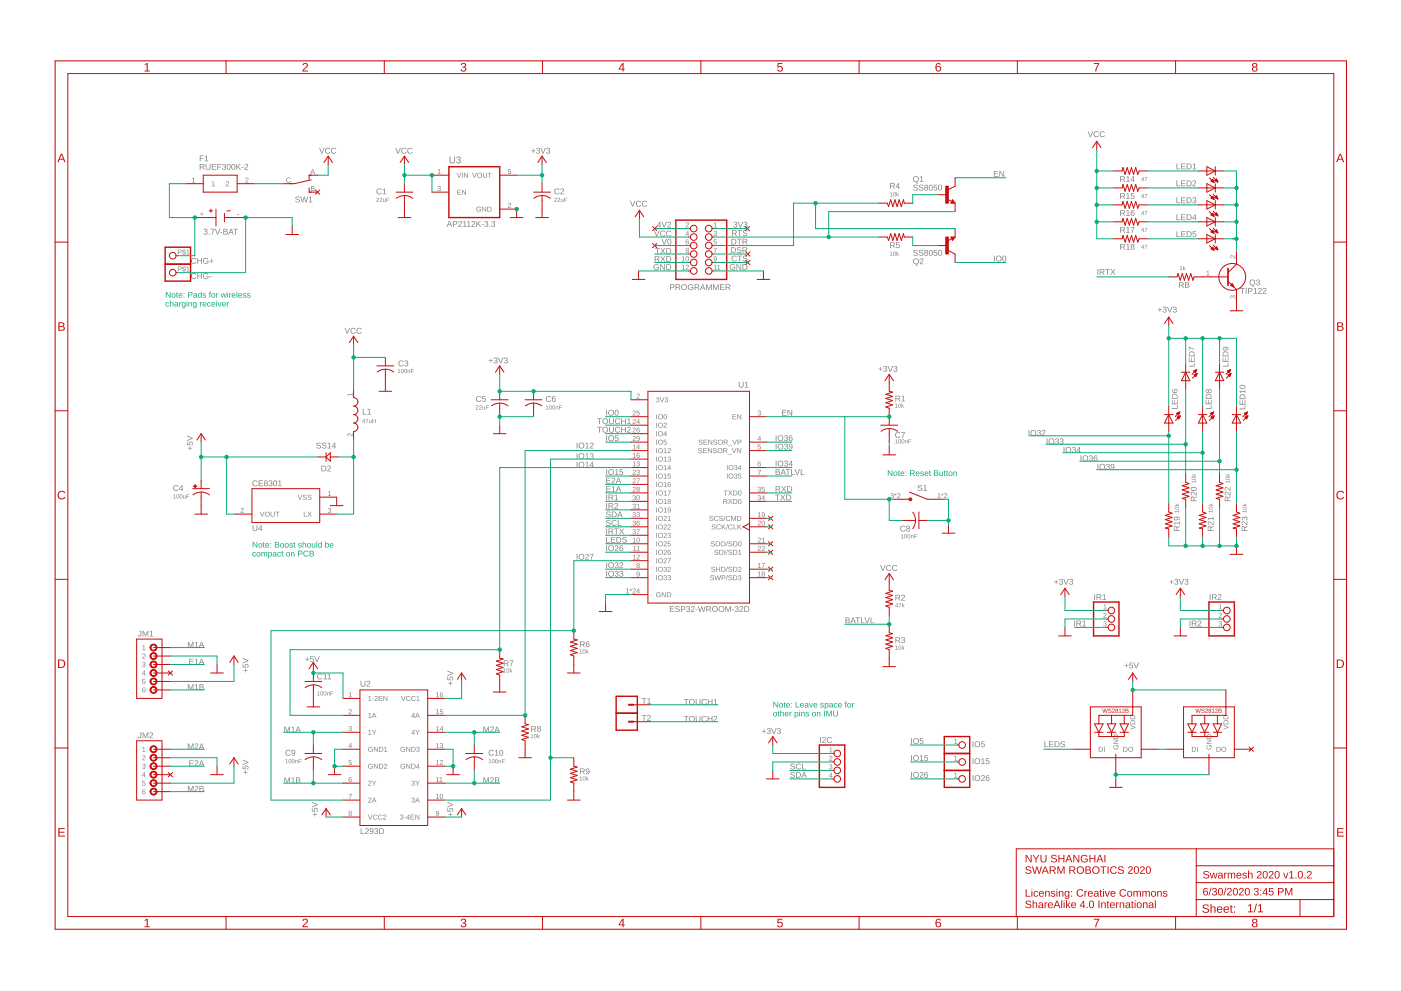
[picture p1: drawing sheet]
<svg xmlns="http://www.w3.org/2000/svg" width="420mm" height="297mm" viewBox="0 0 420 297" stroke-linecap="round" stroke-linejoin="round" font-family="sans-serif">
<g fill="#808080">
<path d="M104.6 207.8l.6-.3v1.3l.3 .2h-.9l.4-.2v-1.1l-.4 .2z"/>
<path d="M104.7 212.7a.5 .5 0 0 1 .8 .2 .5 .5 0 0 1-.5 .7l-.3 .3h.8v.2h-1l.7-.9a.28 .28 0 0 0 0-.5 .29 .29 0 0 0-.5 .3h-.2z"/>
<path d="M104.7 217.7a.43 .43 0 0 1 .7 0 .43 .43 0 0 1-.2 .7 .39 .39 0 0 1 .3 .5 .39 .39 0 0 1-.5 .3l-.4-.3 .1-.2a.3 .3 0 0 0 .4 .3 .3 .3 0 0 0 .1-.5l-.3-.2a.29 .29 0 0 0 .4-.1 .29 .29 0 0 0-.2-.4 .29 .29 0 0 0-.4 .2h-.2z"/>
<path d="M104.6 227.8h.8v.2h-.6v.5a.5 .5 0 0 1 .7 .2 .5 .5 0 0 1-.3 .7 .5 .5 0 0 1-.7-.4l.5 .2a.34 .34 0 0 0 .3-.5 .34 .34 0 0 0-.6-.1h-.1z"/>
<path d="M104.5 238h1l-.5 1.5h-.2l.1-.4 .4-1h-.8z"/>
<path d="M63.5 54.6l.5-.2v1.3l.4 .1h-.9l.3-.1v-1.2l-.3 .3z"/>
<path d="M57.7 53.5l.5-.3v1.3l.3 .2h-.9l.4-.2v-1.1l-.3 .2z"/>
<path d="M67.9 54.4a.5 .5 0 0 1 .7 .3 .5 .5 0 0 1-.4 .6l-.3 .4h.8v.1h-1l.7-.8a.28 .28 0 0 0-.1-.5 .28 .28 0 0 0-.4 .2h-.2z"/>
<path d="M73.7 53.3a.5 .5 0 0 1 .8 .2 .5 .5 0 0 1-.4 .7l-.3 .3h.7v.2h-.9l.6-.8a.28 .28 0 0 0 0-.5 .28 .28 0 0 0-.4 .2h-.2z"/>
<path d="M42.7 193.6l.6-.2v1.3l.3 .2h-.9l.4-.2v-1.1l-.4 .2z"/>
<path d="M42.8 196a.5 .5 0 0 1 .8 .2 .5 .5 0 0 1-.5 .7l-.3 .3h.8v.2h-1l.7-.9a.28 .28 0 0 0-.1-.4 .28 .28 0 0 0-.4 .2h-.2z"/>
<path d="M42.8 198.5a.43 .43 0 0 1 .7 0 .43 .43 0 0 1-.2 .7 .39 .39 0 0 1 .3 .5 .39 .39 0 0 1-.5 .3l-.4-.3 .1-.2a.3 .3 0 0 0 .4 .3 .3 .3 0 0 0 .1-.5l-.3-.2a.29 .29 0 0 0 .4-.1 .29 .29 0 0 0-.2-.4 .29 .29 0 0 0-.4 .2h-.2z"/>
<path d="M42.7 203.5h.8v.2h-.6l-.1 .5a.5 .5 0 0 1 .8 .2 .5 .5 0 0 1-.3 .7 .5 .5 0 0 1-.7-.4l.5 .2a.34 .34 0 0 0 .3-.5 .34 .34 0 0 0-.6-.1h-.1z"/>
<path d="M42.7 224.1l.6-.2v1.3l.3 .1h-.9l.4-.1v-1.2l-.4 .3z"/>
<path d="M42.8 226.5a.5 .5 0 0 1 .8 .2 .5 .5 0 0 1-.5 .7l-.3 .3h.8v.2h-1l.7-.9a.28 .28 0 0 0-.1-.4 .28 .28 0 0 0-.4 .2h-.2z"/>
<path d="M42.8 229a.43 .43 0 0 1 .7 0 .43 .43 0 0 1-.2 .7 .39 .39 0 0 1 .3 .4 .39 .39 0 0 1-.5 .3l-.4-.2 .1-.2a.3 .3 0 0 0 .4 .3 .3 .3 0 0 0 .1-.5l-.3-.2a.29 .29 0 0 0 .4-.2 .29 .29 0 0 0-.2-.3 .29 .29 0 0 0-.4 .2h-.2z"/>
<path d="M42.7 234h.8v.2h-.6l-.1 .5a.5 .5 0 0 1 .8 .2 .5 .5 0 0 1-.3 .7 .5 .5 0 0 1-.7-.4l.5 .2a.34 .34 0 0 0 .3-.5 .34 .34 0 0 0-.6-.1h-.1z"/>
<path d="M72.3 152.4a.5 .5 0 0 1 .8 .2 .5 .5 0 0 1-.4 .7l-.3 .3h.7v.1h-.9l.6-.8a.28 .28 0 0 0 0-.5 .28 .28 0 0 0-.4 .3l-.2-.1z"/>
<path d="M98.5 152.4a.43 .43 0 0 1 .7-.1 .43 .43 0 0 1-.2 .7 .39 .39 0 0 1 .3 .5 .39 .39 0 0 1-.5 .3l-.4-.3 .1-.1a.3 .3 0 0 0 .4 .2 .3 .3 0 0 0 .1-.5l-.3-.2a.29 .29 0 0 0 .4-.1 .29 .29 0 0 0-.2-.4 .29 .29 0 0 0-.4 .3l-.2-.1z"/>
<path d="M98.4 147.4l.6-.2v1.3l.3 .2h-.9l.4-.2v-1.1l-.4 .2z"/>
<path d="M152.5 60.9a.5 .5 0 0 1 .7 .3 .5 .5 0 0 1-.4 .6l-.3 .4h.8v.1h-1l.7-.8a.28 .28 0 0 0-.1-.5 .28 .28 0 0 0-.4 .2h-.2z"/>
<path d="M131.3 50.9l.5-.2v1.3l.4 .2h-.9l.3-.2v-1.1l-.3 .2z"/>
<path d="M152.4 50.7h.8v.2h-.7v.4a.5 .5 0 0 1 .7 .2 .5 .5 0 0 1-.3 .7 .5 .5 0 0 1-.6-.4l.5 .2a.34 .34 0 0 0 .3-.5 .34 .34 0 0 0-.6 0h-.2z"/>
<path d="M131.4 55.9a.43 .43 0 0 1 .6-.1 .43 .43 0 0 1-.2 .7 .39 .39 0 0 1 .4 .5 .39 .39 0 0 1-.5 .3l-.5-.3 .2-.2a.3 .3 0 0 0 .4 .3 .3 .3 0 0 0 .1-.5l-.4-.2a.29 .29 0 0 0 .4-.1 .29 .29 0 0 0-.2-.4 .29 .29 0 0 0-.3 .2h-.2z"/>
<path d="M191 118.1a.5 .5 0 0 1 .8 .2 .5 .5 0 0 1-.4 .7l-.3 .3h.8v.2h-1l.7-.9a.28 .28 0 0 0-.1-.5 .28 .28 0 0 0-.4 .3h-.2z"/>
<path d="M227.4 123.2a.43 .43 0 0 1 .7-.1 .43 .43 0 0 1-.2 .7 .39 .39 0 0 1 .3 .5 .39 .39 0 0 1-.5 .3l-.5-.3 .2-.2a.3 .3 0 0 0 .4 .3 .3 .3 0 0 0 .1-.5l-.4-.2a.29 .29 0 0 0 .5-.1 .29 .29 0 0 0-.2-.4 .29 .29 0 0 0-.4 .2h-.2z"/>
<path d="M227.3 133.2h.8v.2h-.6l-.1 .5a.5 .5 0 0 1 .8 .2 .5 .5 0 0 1-.4 .7 .5 .5 0 0 1-.6-.4l.5 .2a.34 .34 0 0 0 .3-.5 .34 .34 0 0 0-.6-.1h-.2z"/>
<path d="M227.2 140.8h1l-.5 1.5h-.2v-.4l.5-.9h-.8z"/>
<path d="M60.5 63.6l.1 .5h.5l-.5 .1v.5l-.1-.5h-.5l.5-.1z"/>
<path d="M71 64.2h.5v.2h-.5z"/>
<path d="M104.2 118.1h1.3l.2-.4v1l-.2-.4h-1.1l.2 .3h-.1z"/>
<path d="M104.3 129.9a1.04 1.04 0 0 1 1.2 .7v-.8h.2v1l-.9-.7a.28 .28 0 0 0-.4 .1 .28 .28 0 0 0 .2 .4v.2l-.4-.3z"/>
<path d="M361.9 81.4l.5-.2v1.3l.3 .1h-.9l.4-.1v-1.2l-.3 .3z"/>
<path d="M369.1 88.7l.4-.1 .2 .3a.4 .4 0 0 1 .5-.4 .4 .4 0 0 1 .3 .5l-.2 .5-.2-.2a.3 .3 0 0 0 .2-.4 .3 .3 0 0 0-.4-.1l-.3 .4a.29 .29 0 0 0-.1-.4 .29 .29 0 0 0-.4 .2 .29 .29 0 0 0 .3 .3l-.1 .2-.3-.3z"/>
<path d="M369.1 76.6a1.04 1.04 0 0 1 1.2 .6v-.7h.2v1l-.9-.7a.28 .28 0 0 0-.5 0 .29 .29 0 0 0 .3 .5l-.1 .1-.3-.3z"/>
<path d="M214.1 66.9l.5-.2v1.3l.4 .2h-.9l.3-.2v-1.1l-.3 .2z"/>
<path d="M205.8 66.8a.5 .5 0 0 1 .7 .2 .5 .5 0 0 1-.4 .7l-.3 .3h.8v.2h-1l.7-.9a.28 .28 0 0 0-.1-.5 .28 .28 0 0 0-.4 .3h-.2z"/>
<path d="M214.2 69.3a.43 .43 0 0 1 .7 0 .43 .43 0 0 1-.2 .7 .39 .39 0 0 1 .3 .4 .39 .39 0 0 1-.5 .3l-.5-.2 .2-.2a.3 .3 0 0 0 .4 .3 .3 .3 0 0 0 .1-.5l-.4-.2a.29 .29 0 0 0 .5-.2 .29 .29 0 0 0-.2-.4 .29 .29 0 0 0-.4 .3h-.2z"/>
<path d="M214.1 71.8h.8v.1h-.6l-.1 .5a.5 .5 0 0 1 .8 .2 .5 .5 0 0 1-.4 .7 .5 .5 0 0 1-.6-.4l.5 .2a.34 .34 0 0 0 .3-.5 .34 .34 0 0 0-.6 0h-.2z"/>
<path d="M214 74.3h1l-.5 1.5h-.2v-.4l.5-.9h-.8z"/>
<path d="M248.8 224.3l.5-.3v1.3l.3 .2h-.9l.4-.2v-1.1l-.3 .2z"/>
<path d="M248.8 226.6a.5 .5 0 0 1 .8 .3 .5 .5 0 0 1-.4 .6l-.3 .4h.7v.1h-.9l.6-.8a.28 .28 0 0 0 0-.5 .28 .28 0 0 0-.4 .2h-.2z"/>
<path d="M248.8 229.2a.43 .43 0 0 1 .7 0 .43 .43 0 0 1-.2 .6 .39 .39 0 0 1 .3 .5 .39 .39 0 0 1-.4 .3l-.5-.2 .1-.2a.3 .3 0 0 0 .4 .2 .3 .3 0 0 0 .2-.4l-.4-.3a.29 .29 0 0 0 .4-.1 .29 .29 0 0 0-.2-.4 .29 .29 0 0 0-.3 .3h-.2z"/>
<path d="M365.6 181.4l.5-.2v1.3l.4 .1h-1l.4-.1v-1.2l-.3 .3z"/>
<path d="M365.7 183.8a.5 .5 0 0 1 .7 .2 .5 .5 0 0 1-.4 .7l-.3 .3h.8v.2h-1l.7-.9a.28 .28 0 0 0-.1-.5 .28 .28 0 0 0-.4 .3h-.2z"/>
<path d="M365.6 186.3a.43 .43 0 0 1 .7 0 .43 .43 0 0 1-.2 .7 .39 .39 0 0 1 .4 .4 .39 .39 0 0 1-.5 .3l-.5-.2 .2-.2a.3 .3 0 0 0 .4 .3 .3 .3 0 0 0 .1-.5l-.4-.2a.29 .29 0 0 0 .4-.2 .29 .29 0 0 0-.2-.3 .29 .29 0 0 0-.3 .2h-.2z"/>
<path d="M331 181.4l.5-.2v1.3l.4 .1h-1l.4-.1v-1.2l-.3 .3z"/>
<path d="M331 183.8a.5 .5 0 0 1 .8 .2 .5 .5 0 0 1-.4 .7l-.3 .3h.8v.2h-1l.7-.9a.28 .28 0 0 0-.1-.5 .28 .28 0 0 0-.4 .3h-.2z"/>
<path d="M331 186.3a.43 .43 0 0 1 .7 0 .43 .43 0 0 1-.2 .7 .39 .39 0 0 1 .4 .4 .39 .39 0 0 1-.5 .3l-.5-.2 .2-.2a.3 .3 0 0 0 .4 .3 .3 .3 0 0 0 .1-.5l-.4-.2a.29 .29 0 0 0 .4-.2 .29 .29 0 0 0-.2-.3 .29 .29 0 0 0-.3 .2h-.2z"/>
<path d="M86 53.4l.8-.2 .4 .4h-.2a.54 .54 0 0 0-.8 0 .54 .54 0 0 0 0 .8 .54 .54 0 0 0 .8-.1h.2a.75 .75 0 0 1-1.1 .3 .75 .75 0 0 1-.1-1.2z"/>
<path d="M286.2 221.7l.5-.2v1.3l.4 .1h-.9l.4-.1v-1.1l-.4 .2z"/>
<path d="M286.2 226.8l.5-.2v1.3l.4 .1h-.9l.4-.1v-1.2l-.4 .3z"/>
<path d="M286.2 231.9l.5-.3v1.3l.4 .2h-.9l.4-.2v-1.1l-.4 .3z"/>
<path d="M108.2 248.3h.2v1.5h.9v.2h-1.1zM109.7 248.3a.59 .59 0 0 1 .9 .3 .59 .59 0 0 1-.5 .8l-.4 .4h.9v.2h-1.1l.7-.9a.34 .34 0 0 0 0-.6 .34 .34 0 0 0-.5 .2h-.2zM111 248.4a.84 .84 0 0 1 1.1 .6 .84 .84 0 0 1-.7 1l-.5-.4 .7 .2 .2-.7a.55 .55 0 0 1-.8 .1 .55 .55 0 0 1 0-.8zM111 248.8a.4 .4 0 0 0 .8 0 .4 .4 0 0 0-.8 0zM112.4 248.3a.5 .5 0 0 1 .8 0 .5 .5 0 0 1-.2 .8 .53 .53 0 0 1 0 .9 .53 .53 0 0 1-.8-.5h.2a.35 .35 0 0 0 .5 .3 .35 .35 0 0 0 .2-.5l-.5-.1v-.2a.33 .33 0 0 0 .5-.2 .33 .33 0 0 0-.2-.4 .33 .33 0 0 0-.4 .3h-.3zM113.7 248.3h.6a.86 .86 0 0 1 .9 .8 .86 .86 0 0 1-.8 .9h-.7zM113.9 248.4v1.4a.73 .73 0 0 0 1.1-.7 .73 .73 0 0 0-1.1-.7z"/>
<path d="M59.9 49.2h.8a.5 .5 0 0 1 .6 .3 .5 .5 0 0 1-.4 .6l.5 .8h-.3l-.4-.7h-.6v.7h-.2zM60.1 49.3v.7h.6a.32 .32 0 0 0 .4-.4 .32 .32 0 0 0-.4-.3zM61.7 49.2h.2v1a.48 .48 0 0 0 .5 .5 .48 .48 0 0 0 .5-.5v-1h.2v1a.71 .71 0 0 1-.7 .7 .71 .71 0 0 1-.7-.7zM63.5 49.2h1.3v.1h-1.1v.6h1v.2h-1v.6h1.2v.2h-1.4zM65.2 49.2h1.2v.1h-1v.7h1v.2h-1v.7h-.2zM66.8 49.2a.5 .5 0 0 1 .8 0 .5 .5 0 0 1-.2 .8 .53 .53 0 0 1 0 .9 .53 .53 0 0 1-.8-.5h.2a.35 .35 0 0 0 .5 .3 .35 .35 0 0 0 .1-.5l-.4-.1v-.2a.33 .33 0 0 0 .5-.2 .33 .33 0 0 0-.2-.4 .33 .33 0 0 0-.5 .3h-.2zM68.2 49.2a.83 .83 0 0 1 1 .8 .83 .83 0 0 1-.8 .9 1.13 1.13 0 0 1-.2-1.7zM68.4 49.3l-.1 .2a.77 .77 0 0 0 .4 1.2l.2-.2a.77 .77 0 0 0-.5-1.2zM69.6 49.2a.83 .83 0 0 1 1 .8 .83 .83 0 0 1-.8 .9 1.13 1.13 0 0 1-.2-1.7zM69.8 49.3l-.1 .2a.77 .77 0 0 0 .4 1.2l.2-.2a.77 .77 0 0 0-.5-1.2zM70.9 49.2h.2v.8l.8-.8h.3l-.7 .7 .8 1h-.3l-.7-.9-.2 .2v.7h-.2zM72.4 50.1h.7v.2h-.7zM73.5 49.2a.59 .59 0 0 1 .9 .3 .59 .59 0 0 1-.5 .8l-.4 .4h.9v.2h-1.1l.7-1a.34 .34 0 0 0 .1-.5 .34 .34 0 0 0-.6 .2h-.2z"/>
<path d="M159.8 44.6h.2v.5h.5v.2h-.5v.5h-.2v-.5h-.5v-.2h.5zM160.9 44.4a.5 .5 0 0 1 .9 0 .5 .5 0 0 1-.3 .8 .53 .53 0 0 1 0 .9 .53 .53 0 0 1-.8-.5h.3a.35 .35 0 0 0 .4 .3 .35 .35 0 0 0 .2-.6h-.4v-.2a.33 .33 0 0 0 .4-.2 .33 .33 0 0 0-.2-.4 .33 .33 0 0 0-.4 .3l-.2-.1zM162 44.3h.3l.6 1.5 .5-1.5h.3l-.7 1.7h-.2zM164 44.4a.5 .5 0 0 1 .8 0 .5 .5 0 0 1-.2 .8 .53 .53 0 0 1 0 .9 .53 .53 0 0 1-.8-.5h.2a.35 .35 0 0 0 .5 .3 .35 .35 0 0 0 .1-.6h-.4v-.2a.33 .33 0 0 0 .5-.2 .33 .33 0 0 0-.2-.4 .33 .33 0 0 0-.5 .3l-.2-.1z"/>
<path d="M95.1 132.8a.8 .8 0 0 1 1.1 .3h-.2a.4 .4 0 0 0-.5-.3 .4 .4 0 0 0-.3 .5h.1a.66 .66 0 0 1 .7 .2 .66 .66 0 0 1 .1 .8l-.8 .1-.4-.2-.1-.2h.3a.46 .46 0 0 0 .5 .3 .46 .46 0 0 0 .4-.5l-.8-.3a.42 .42 0 0 1-.3-.3 .42 .42 0 0 1 .2-.4zM96.8 132.8a.8 .8 0 0 1 1.1 .3h-.2a.4 .4 0 0 0-.5-.3 .4 .4 0 0 0-.3 .5h.1a.66 .66 0 0 1 .7 .2 .66 .66 0 0 1 .1 .8l-.8 .1-.4-.2-.1-.2h.2a.46 .46 0 0 0 .6 .3 .46 .46 0 0 0 .3-.5l-.7-.3a.42 .42 0 0 1-.3-.3 .42 .42 0 0 1 .2-.4zM98.3 133l.6-.3v1.5h.4v.2h-1.1v-.2h.5v-1.3l-.4 .3zM100.3 132.7h.2v1.2h.3l-.3 .1v.4h-.2v-.4h-.8zM100.3 132.9l-.6 1h.6z"/>
<path d="M75.9 144.2a.86 .86 0 0 1 1.4 .2l-.3 .1a.63 .63 0 0 0-.9-.1 .63 .63 0 0 0 .1 1 .63 .63 0 0 0 .9-.2l.2 .1a.88 .88 0 0 1-1.3 .3 .88 .88 0 0 1-.1-1.4zM77.6 144h1.3v.2h-1.1v.5h1v.2h-1v.6h1.1v.2h-1.3zM79.3 144.1a.5 .5 0 0 1 .8-.1 .5 .5 0 0 1-.1 .8 .49 .49 0 0 1 .1 .8 .49 .49 0 0 1-.8 0 .49 .49 0 0 1 .2-.8l-.3-.2zM79.4 144.4a.35 .35 0 0 0 .7 0 .35 .35 0 0 0-.7 0zM79.4 145.2a.36 .36 0 0 0 .7 0 .36 .36 0 0 0-.7 0zM80.7 144.1a.5 .5 0 0 1 .8 0 .5 .5 0 0 1-.2 .7 .53 .53 0 0 1 0 1 .53 .53 0 0 1-.8-.5h.3a.35 .35 0 0 0 .4 .3 .35 .35 0 0 0 .2-.6l-.5-.1v-.1a.33 .33 0 0 0 .5-.2 .33 .33 0 0 0-.2-.5 .33 .33 0 0 0-.4 .3h-.2zM82.2 144.1a.83 .83 0 0 1 .9 .7 .83 .83 0 0 1-.8 .9 1.13 1.13 0 0 1-.1-1.6zM82.3 144.2l-.1 .1a.77 .77 0 0 0 .5 1.2l.1-.1a.77 .77 0 0 0-.5-1.2zM83.4 144.3l.7-.3v1.5h.4v.2h-1.1v-.2h.4v-1.3l-.4 .3z"/>
<path d="M119.3 110.8l.5-.2v1.1l.3 .1h-.8l.3-.1v-1zM120.3 110.7a.52 .52 0 0 1 .8 .5 .52 .52 0 0 1-.8 .5zM120.5 110.7a.53 .53 0 0 0-.2 .6 .53 .53 0 0 0 .5 .4 .53 .53 0 0 0 .2-.6 .53 .53 0 0 0-.5-.4zM121.3 110.7a.52 .52 0 0 1 .8 .5 .52 .52 0 0 1-.8 .5zM121.5 110.7a.53 .53 0 0 0-.2 .6 .53 .53 0 0 0 .5 .4 .53 .53 0 0 0 .2-.6 .53 .53 0 0 0-.5-.4zM122.3 110.9l.1 .1a.31 .31 0 0 1 .4-.1 .31 .31 0 0 1 .2 .3v.6l-.3-.8-.4 .8zM123.3 110.6h.8l-.7 .1v.5h.7l-.7 .1v.5h-.1z"/>
<path d="M52 148.4l.4-.2v1.1l.3 .1h-.7l.3-.1v-1zM53 148.3a.52 .52 0 0 1 .7 .5 .52 .52 0 0 1-.7 .5zM53.2 148.3a.53 .53 0 0 0-.2 .6 .53 .53 0 0 0 .4 .4 .53 .53 0 0 0 .2-.6 .53 .53 0 0 0-.4-.4zM54 148.3a.52 .52 0 0 1 .7 .5 .52 .52 0 0 1-.7 .5zM54.2 148.3a.53 .53 0 0 0-.2 .6 .53 .53 0 0 0 .4 .4 .53 .53 0 0 0 .2-.6 .53 .53 0 0 0-.4-.4zM54.9 148.5l.4 .8 .4-.8v.9l-.2-.2a.31 .31 0 0 1-.4 .2 .31 .31 0 0 1-.2-.3zM55.9 148.2h.9l-.7 .1v.5h.7l-.7 .1v.5h-.2z"/>
<path d="M134.7 66.3h.2l.7 1.7h-.2l-.2-.5h-.8l-.2 .5h-.2zM134.8 66.4l-.3 .9h.6zM135.8 66.3h.7a.53 .53 0 0 1 .7 .5 .53 .53 0 0 1-.6 .5h-.5v.7h-.3zM136.1 66.4v.7l.8-.1-.2-.5zM137.6 66.4a.59 .59 0 0 1 .9 .2 .59 .59 0 0 1-.5 .8l-.3 .4h.9v.2h-1.2l.7-.9a.34 .34 0 0 0 .1-.6 .34 .34 0 0 0-.6 .2h-.2zM138.9 66.5l.6-.2v1.5h.4v.2h-1v-.2h.4v-1.3l-.4 .2zM140.1 66.5l.6-.2v1.5h.4v.2h-1v-.2h.4v-1.3l-.4 .2zM141.6 66.4a.59 .59 0 0 1 .9 .2 .59 .59 0 0 1-.5 .8l-.4 .4h.9v.2h-1.1l.7-.9a.34 .34 0 0 0 .1-.6 .34 .34 0 0 0-.6 .2h-.2zM142.9 66.3h.2v.8l.8-.8h.3l-.7 .7 .8 1h-.3l-.7-.9-.2 .2v.7h-.2zM144.4 67.2h.6v.2h-.6zM145.5 66.4a.5 .5 0 0 1 .8-.1 .5 .5 0 0 1-.3 .8 .53 .53 0 0 1 0 .9 .53 .53 0 0 1-.7-.5h.2a.35 .35 0 0 0 .5 .3 .35 .35 0 0 0 .1-.5l-.4-.1v-.2a.33 .33 0 0 0 .4-.2 .33 .33 0 0 0-.2-.4 .33 .33 0 0 0-.4 .3h-.2zM146.8 67.7h.2v.3h-.2zM147.5 66.4a.5 .5 0 0 1 .8-.1 .5 .5 0 0 1-.2 .8 .53 .53 0 0 1 0 .9 .53 .53 0 0 1-.8-.5h.3a.35 .35 0 0 0 .4 .3 .35 .35 0 0 0 .2-.5l-.5-.1v-.2a.33 .33 0 0 0 .5-.2 .33 .33 0 0 0-.2-.4 .33 .33 0 0 0-.4 .3h-.2z"/>
<path d="M200.9 181.7h1.3v.2h-1.1v.5h1v.2h-1v.6h1.1v.2h-1.3zM202.7 181.8a.8 .8 0 0 1 1.2 .3h-.3a.4 .4 0 0 0-.5-.3 .4 .4 0 0 0-.2 .5 .66 .66 0 0 1 .8 .2 .66 .66 0 0 1 0 .8l-.8 .1-.4-.2v-.2h.2a.46 .46 0 0 0 .5 .3 .46 .46 0 0 0 .4-.5l-.8-.3a.42 .42 0 0 1-.3-.3 .42 .42 0 0 1 .2-.4zM204.2 181.7h.7a.53 .53 0 0 1 .6 .5 .53 .53 0 0 1-.6 .5h-.5v.7h-.2zM204.4 181.9v.7l.9-.2-.2-.5zM206 181.8a.5 .5 0 0 1 .8 0 .5 .5 0 0 1-.3 .7 .53 .53 0 0 1 .1 1 .53 .53 0 0 1-.8-.5h.2a.35 .35 0 0 0 .5 .3 .35 .35 0 0 0 .1-.6l-.4-.1v-.2a.33 .33 0 0 0 .5-.1 .33 .33 0 0 0-.3-.5 .33 .33 0 0 0-.4 .3h-.2zM207.4 181.8a.59 .59 0 0 1 .9 .3 .59 .59 0 0 1-.5 .7l-.4 .4h.9v.2h-1.1l.7-.9a.34 .34 0 0 0 .1-.6 .34 .34 0 0 0-.6 .2h-.2zM208.6 182.7h.6v.1h-.6zM209.3 181.7h.2l.4 1.5 .5-1.5h.2l.4 1.5 .4-1.5h.2l-.5 1.7h-.3l-.3-1.4-.4 1.4h-.3zM211.8 181.7h.9a.5 .5 0 0 1 .6 .4 .5 .5 0 0 1-.5 .6l.5 .7h-.2l-.5-.7h-.5v.7h-.3zM212.1 181.9v.6h.5a.32 .32 0 0 0 .4-.3 .32 .32 0 0 0-.4-.3zM213.5 182.6a.9 .9 0 0 1 1.8 0 .9 .9 0 0 1-1.8 0zM213.7 182.6a.67 .67 0 0 0 1.3 0 .67 .67 0 0 0-1.3 0zM215.4 182.6a.9 .9 0 0 1 1.8 0 .9 .9 0 0 1-1.8 0zM215.6 182.6a.7 .7 0 0 0 1.4 0 .7 .7 0 0 0-1.4 0zM217.5 181.7h.3l.6 1.5 .5-1.5h.3v1.7h-.2v-1.5l-.5 1.5-.8-1.5v1.5h-.2zM219.5 182.7h.6v.1h-.6zM220.5 181.8a.5 .5 0 0 1 .9 0 .5 .5 0 0 1-.3 .7 .53 .53 0 0 1 0 1 .53 .53 0 0 1-.8-.5h.3a.35 .35 0 0 0 .4 .3 .35 .35 0 0 0 .2-.6l-.5-.1v-.2a.33 .33 0 0 0 .5-.1 .33 .33 0 0 0-.2-.5 .33 .33 0 0 0-.4 .3h-.2zM221.9 181.8a.59 .59 0 0 1 .9 .3 .59 .59 0 0 1-.5 .7l-.3 .4h.9v.2h-1.1l.7-.9a.34 .34 0 0 0 0-.6 .34 .34 0 0 0-.5 .2h-.2zM223.2 181.7h.6a.86 .86 0 0 1 .9 .8 .86 .86 0 0 1-.8 .9h-.7zM223.5 181.9v1.3a.73 .73 0 0 0 1-.6 .73 .73 0 0 0-1-.7z"/>
<path d="M147.1 107.5h.2v.5h.5v.2h-.5v.5h-.2v-.5h-.5v-.2h.5zM148.2 107.3a.5 .5 0 0 1 .9-.1 .5 .5 0 0 1-.3 .8 .53 .53 0 0 1 0 1 .53 .53 0 0 1-.8-.5l.3-.1a.35 .35 0 0 0 .4 .3 .35 .35 0 0 0 .2-.5l-.4-.1v-.2a.33 .33 0 0 0 .4-.1 .33 .33 0 0 0-.2-.5 .33 .33 0 0 0-.4 .3h-.2zM149.4 107.2h.2l.6 1.5 .5-1.5h.3l-.7 1.7h-.2zM151.3 107.3a.5 .5 0 0 1 .8-.1 .5 .5 0 0 1-.2 .8 .53 .53 0 0 1 0 1 .53 .53 0 0 1-.8-.5l.2-.1a.35 .35 0 0 0 .5 .3 .35 .35 0 0 0 .1-.5l-.4-.1v-.2a.33 .33 0 0 0 .5-.1 .33 .33 0 0 0-.2-.5 .33 .33 0 0 0-.4 .3h-.3z"/>
<path d="M142.8 121.6a.45 .45 0 0 1 .7 .3 .45 .45 0 0 1-.5 .5l-.1 .2 .6 .1h-.8l.6-.9-.2-.2-.4 .2zM143.8 121.6a.45 .45 0 0 1 .7 .3 .45 .45 0 0 1-.5 .5l-.1 .2 .6 .1h-.8l.6-.9-.2-.2-.4 .2zM144.7 121.8l.4 .8 .4-.8v.9l-.2-.1a.31 .31 0 0 1-.4 .1 .31 .31 0 0 1-.2-.3zM145.7 121.5h.9l-.7 .2v.4h.7l-.7 .1v.5h-.2z"/>
<path d="M268.4 121.2l.5-.2v1.1l.3 .1h-.8l.3-.1v-.9zM269.4 121.1a.52 .52 0 0 1 .8 .5 .52 .52 0 0 1-.8 .5zM269.6 121.1a.53 .53 0 0 0-.2 .6 .53 .53 0 0 0 .5 .4 .53 .53 0 0 0 .2-.6 .53 .53 0 0 0-.5-.4zM270.4 120.9h.1v.8l.6-.4-.4 .4 .4 .5-.5-.4-.2 .4z"/>
<path d="M268.5 131.9l.4-.2v1.1l.3 .1h-.7l.3-.1v-1zM269.5 131.8a.52 .52 0 0 1 .7 .5 .52 .52 0 0 1-.7 .5zM269.7 131.8a.53 .53 0 0 0-.2 .6 .53 .53 0 0 0 .4 .4 .53 .53 0 0 0 .2-.6 .53 .53 0 0 0-.4-.4zM270.5 131.8a.52 .52 0 0 1 .7 .5 .52 .52 0 0 1-.7 .5zM270.7 131.8a.53 .53 0 0 0-.2 .6 .53 .53 0 0 0 .4 .4 .53 .53 0 0 0 .2-.6 .53 .53 0 0 0-.4-.4zM271.4 132l.2 .1a.31 .31 0 0 1 .3-.2 .31 .31 0 0 1 .3 .4v.6l-.4-.8-.4 .8zM272.4 131.7h.9l-.7 .1v.5h.7l-.7 .1v.5h-.2z"/>
<path d="M264 110h.1v.5h.6v.2h-.6v.5h-.1v-.5h-.6v-.2h.6zM265.1 109.8a.5 .5 0 0 1 .8 0 .5 .5 0 0 1-.3 .8 .53 .53 0 0 1 .1 .9 .53 .53 0 0 1-.8-.5h.2a.35 .35 0 0 0 .5 .3 .35 .35 0 0 0 .1-.6h-.4v-.2a.33 .33 0 0 0 .5-.2 .33 .33 0 0 0-.3-.4 .33 .33 0 0 0-.4 .3l-.2-.1zM266.2 109.7h.2l.6 1.5 .6-1.5h.2l-.7 1.7h-.2zM268.1 109.8a.5 .5 0 0 1 .8 0 .5 .5 0 0 1-.2 .8 .53 .53 0 0 1 0 .9 .53 .53 0 0 1-.8-.5h.3a.35 .35 0 0 0 .4 .3 .35 .35 0 0 0 .2-.6h-.5v-.2a.33 .33 0 0 0 .5-.2 .33 .33 0 0 0-.2-.4 .33 .33 0 0 0-.4 .3l-.2-.1z"/>
<path d="M163.7 121.7l.5-.2v1.1l.3 .1h-.8l.3-.1v-.9zM164.7 121.7a.52 .52 0 0 1 .8 .4 .52 .52 0 0 1-.8 .5zM164.9 121.7a.53 .53 0 0 0-.2 .5 .53 .53 0 0 0 .5 .4 .53 .53 0 0 0 .2-.6 .53 .53 0 0 0-.5-.3zM165.7 121.7a.52 .52 0 0 1 .8 .4 .52 .52 0 0 1-.8 .5zM165.9 121.7a.53 .53 0 0 0-.2 .5 .53 .53 0 0 0 .5 .4 .53 .53 0 0 0 .2-.6 .53 .53 0 0 0-.5-.3zM166.7 121.8l.1 .2a.31 .31 0 0 1 .4-.2 .31 .31 0 0 1 .2 .3v.6l-.3-.8-.4 .8zM167.7 121.5h.8l-.7 .2v.4h.7l-.7 .1v.5h-.1z"/>
<path d="M166.3 59.4a.45 .45 0 0 1 .7 .2 .45 .45 0 0 1-.5 .6l-.1 .2 .6 .1h-.8l.6-.9-.2-.2-.4 .2zM167.3 59.4a.45 .45 0 0 1 .7 .2 .45 .45 0 0 1-.5 .6l-.1 .2 .6 .1h-.8l.6-.9-.2-.2-.4 .2zM168.2 59.6l.4 .8 .4-.8v.9l-.2-.1a.31 .31 0 0 1-.4 .1 .31 .31 0 0 1-.2-.3zM169.2 59.3h.9l-.7 .1v.5h.7l-.7 .1v.5h-.2z"/>
<path d="M85.6 227.7l.5-.2v1.1l.3 .2h-.8l.3-.2v-.9zM86.6 227.7a.52 .52 0 0 1 .8 .4 .52 .52 0 0 1-.8 .5zM86.8 227.7a.53 .53 0 0 0-.2 .5 .53 .53 0 0 0 .5 .4 .53 .53 0 0 0 .2-.5 .53 .53 0 0 0-.5-.4zM87.6 227.7a.52 .52 0 0 1 .8 .4 .52 .52 0 0 1-.8 .5zM87.8 227.7a.53 .53 0 0 0-.2 .5 .53 .53 0 0 0 .5 .4 .53 .53 0 0 0 .2-.5 .53 .53 0 0 0-.5-.4zM88.6 227.8l.1 .2a.31 .31 0 0 1 .4-.2 .31 .31 0 0 1 .2 .3v.7l-.3-.9-.4 .9zM89.6 227.5h.8l-.7 .2v.4h.7l-.7 .2v.5h-.1z"/>
<path d="M146.6 227.7l.4-.2v1.1l.3 .2h-.7l.3-.2v-.9zM147.6 227.7a.52 .52 0 0 1 .7 .4 .52 .52 0 0 1-.7 .5zM147.8 227.7a.53 .53 0 0 0-.2 .5 .53 .53 0 0 0 .4 .4 .53 .53 0 0 0 .2-.5 .53 .53 0 0 0-.4-.4zM148.6 227.7a.52 .52 0 0 1 .7 .4 .52 .52 0 0 1-.7 .5zM148.8 227.7a.53 .53 0 0 0-.2 .5 .53 .53 0 0 0 .4 .4 .53 .53 0 0 0 .2-.5 .53 .53 0 0 0-.4-.4zM149.5 227.8l.2 .2a.31 .31 0 0 1 .3-.2 .31 .31 0 0 1 .3 .3v.7l-.4-.9-.4 .9zM150.5 227.5h.9l-.7 .2v.4h.7l-.7 .2v.5h-.2z"/>
<path d="M95.2 207.4l.4-.2v1.1l.3 .1h-.8l.3-.1v-.9zM96.2 207.4a.52 .52 0 0 1 .7 .4 .52 .52 0 0 1-.7 .5zM96.4 207.4a.53 .53 0 0 0-.2 .5 .53 .53 0 0 0 .4 .4 .53 .53 0 0 0 .2-.5 .53 .53 0 0 0-.4-.4zM97.1 207.4a.52 .52 0 0 1 .8 .4 .52 .52 0 0 1-.7 .5zM97.4 207.4a.53 .53 0 0 0-.2 .5 .53 .53 0 0 0 .4 .4 .53 .53 0 0 0 .2-.5 .53 .53 0 0 0-.4-.4zM98.1 207.5l.1 .2a.31 .31 0 0 1 .4-.2 .31 .31 0 0 1 .2 .3v.6l-.3-.8-.4 .8zM99.1 207.2h.9l-.7 .2v.4h.6l-.6 .2v.4h-.2z"/>
<path d="M61.3 68.7a.5 .5 0 0 1 .8 0 .5 .5 0 0 1-.3 .7 .53 .53 0 0 1 0 1 .53 .53 0 0 1-.7-.5l.2-.1a.35 .35 0 0 0 .5 .3 .35 .35 0 0 0 .1-.5l-.4-.1v-.2a.33 .33 0 0 0 .4-.1 .33 .33 0 0 0-.2-.5 .33 .33 0 0 0-.4 .3h-.2zM62.6 70h.2v.3h-.2zM63.2 68.6h1.1l-.6 1.7h-.2v-.4l.6-1.1h-.9zM64.4 68.6h.3l.6 1.5 .5-1.5h.3l-.7 1.7h-.3zM66.1 69.5h.6v.2h-.6zM67 68.6l1.2 .2v.3l-.3 .3a.47 .47 0 0 1 .4 .6 .47 .47 0 0 1-.6 .3h-.7zM67.2 68.8v.5l.8-.1-.1-.4zM67.2 69.5v.6l.9-.2-.2-.4zM69.2 68.6h.2l.7 1.7h-.2l-.2-.5h-.8l-.2 .5h-.2zM69.3 68.8l-.3 .8h.6zM70 68.6h1.4v.2h-.6v1.5h-.2v-1.5h-.6z"/>
<path d="M109.2 125.6h.2v.8h.1l-.1 .4-.2-.3h-.6zM109.2 125.8l-.4 .6h.4zM109.7 125.6h.8l-.4 1.2h-.2v-.3l.4-.8zM110.7 125.9l.3 .8 .4-.8v.9l-.1-.1a.31 .31 0 0 1-.4 .1 .31 .31 0 0 1-.2-.3zM111.7 125.6h.2v.5h.6v-.5h.2v1.2h-.2v-.6h-.6v.6h-.2z"/>
<path d="M266.9 75.6l.5-.2v1.1l.2 .1h-.7l.3-.1v-.9zM267.9 75.6a.52 .52 0 0 1 .8 .4 .52 .52 0 0 1-.8 .5zM268.1 75.6a.53 .53 0 0 0-.2 .5 .53 .53 0 0 0 .4 .4 .53 .53 0 0 0 .2-.5 .53 .53 0 0 0-.4-.4zM268.8 75.4h.2v.8l.6-.5-.4 .4 .4 .5-.5-.4-.3 .4z"/>
<path d="M274.1 55.5a.8 .8 0 0 1 1.1 .2l-.2 .1a.4 .4 0 0 0-.5-.3 .4 .4 0 0 0-.3 .5h.1a.66 .66 0 0 1 .8 .2 .66 .66 0 0 1 0 .8l-.8 .1-.4-.2-.1-.2 .3-.1a.46 .46 0 0 0 .5 .4 .46 .46 0 0 0 .4-.6l-.8-.2a.42 .42 0 0 1-.3-.3 .42 .42 0 0 1 .2-.4zM275.8 55.5a.8 .8 0 0 1 1.1 .2l-.2 .1a.4 .4 0 0 0-.5-.3 .4 .4 0 0 0-.3 .5h.1a.66 .66 0 0 1 .7 .2 .66 .66 0 0 1 .1 .8l-.8 .1-.4-.2-.1-.2 .2-.1a.46 .46 0 0 0 .6 .4 .46 .46 0 0 0 .3-.6l-.7-.2a.42 .42 0 0 1-.3-.3 .42 .42 0 0 1 .2-.4zM277.4 55.5a.5 .5 0 0 1 .8-.1 .5 .5 0 0 1-.2 .8 .49 .49 0 0 1 .1 .7 .49 .49 0 0 1-.7 0 .49 .49 0 0 1 .1-.7l-.3-.3zM277.4 55.8a.35 .35 0 0 0 .7 0 .35 .35 0 0 0-.7 0zM277.4 56.6a.36 .36 0 0 0 .7 0 .36 .36 0 0 0-.7 0zM278.8 55.4a.83 .83 0 0 1 1 .8 .83 .83 0 0 1-.8 .9 1.13 1.13 0 0 1-.2-1.7zM279 55.6l-.1 .1a.77 .77 0 0 0 .4 1.2l.1-.1a.77 .77 0 0 0-.4-1.2zM280 55.4h1v.2h-.8v.5a.59 .59 0 0 1 .9 .3 .59 .59 0 0 1-.4 .8 .59 .59 0 0 1-.8-.5h.3a.38 .38 0 0 0 .5 .1 .38 .38 0 0 0 .1-.5 .38 .38 0 0 0-.6 0h-.2zM281.6 55.4a.83 .83 0 0 1 1 .8 .83 .83 0 0 1-.9 .9 1.13 1.13 0 0 1-.1-1.7zM281.8 55.6l-.2 .1a.77 .77 0 0 0 .5 1.2l.1-.1a.77 .77 0 0 0-.4-1.2z"/>
<path d="M274.1 75a.8 .8 0 0 1 1.1 .3h-.2a.4 .4 0 0 0-.5-.3 .4 .4 0 0 0-.3 .5l.1 .1a.66 .66 0 0 1 .8 .2 .66 .66 0 0 1 0 .7l-.8 .1-.4-.2-.1-.2h.3a.46 .46 0 0 0 .5 .3 .46 .46 0 0 0 .4-.5l-.8-.2a.42 .42 0 0 1-.3-.4 .42 .42 0 0 1 .2-.4zM275.8 75a.8 .8 0 0 1 1.1 .3h-.2a.4 .4 0 0 0-.5-.3 .4 .4 0 0 0-.3 .5l.1 .1a.66 .66 0 0 1 .7 .2 .66 .66 0 0 1 .1 .7l-.8 .1-.4-.2-.1-.2h.2a.46 .46 0 0 0 .6 .3 .46 .46 0 0 0 .3-.5l-.7-.2a.42 .42 0 0 1-.3-.4 .42 .42 0 0 1 .2-.4zM277.4 75a.5 .5 0 0 1 .8 0 .5 .5 0 0 1-.2 .7 .49 .49 0 0 1 .1 .8 .49 .49 0 0 1-.7 0 .49 .49 0 0 1 .1-.8l-.3-.2zM277.4 75.4a.35 .35 0 0 0 .7 0 .35 .35 0 0 0-.7 0zM277.4 76.2a.36 .36 0 0 0 .7 0 .36 .36 0 0 0-.7 0zM278.8 75a.83 .83 0 0 1 1 .7 .83 .83 0 0 1-.8 .9 1.13 1.13 0 0 1-.2-1.6zM279 75.1l-.1 .1a.77 .77 0 0 0 .4 1.2l.1-.1a.77 .77 0 0 0-.4-1.2zM280 74.9h1v.2h-.8v.6a.59 .59 0 0 1 .9 .2 .59 .59 0 0 1-.4 .8 .59 .59 0 0 1-.8-.4l.3-.1a.38 .38 0 0 0 .5 .2 .38 .38 0 0 0 .1-.6 .38 .38 0 0 0-.6 .1h-.2zM281.6 75a.83 .83 0 0 1 1 .7 .83 .83 0 0 1-.9 .9 1.13 1.13 0 0 1-.1-1.6zM281.8 75.1l-.2 .1a.77 .77 0 0 0 .5 1.2l.1-.1a.77 .77 0 0 0-.4-1.2z"/>
<path d="M268.6 193.7l.4-.2v1.1l.3 .1h-.8l.3-.1v-.9zM269.6 193.7a.52 .52 0 0 1 .7 .4 .52 .52 0 0 1-.7 .5zM269.8 193.6a.53 .53 0 0 0-.2 .6 .53 .53 0 0 0 .4 .4 .53 .53 0 0 0 .2-.6 .53 .53 0 0 0-.4-.4zM270.5 193.4h.2v.9l.5-.5-.3 .4 .4 .5-.5-.4-.3 .4z"/>
<path d="M269 180.8h.2v.8h.1l-.1 .4-.2-.2h-.6zM269 181l-.4 .6h.4zM269.5 180.8h.8l-.4 1.2h-.2v-.3l.4-.8zM270.5 180.7h.2v.9l.5-.5-.3 .4 .4 .5-.5-.4-.3 .4z"/>
<path d="M173.8 232.9l.5-.2v1.1l.3 .2h-.8l.3-.2v-.9zM174.8 232.9a.52 .52 0 0 1 .8 .5 .52 .52 0 0 1-.8 .4zM175 232.9a.53 .53 0 0 0-.2 .5 .53 .53 0 0 0 .5 .4 .53 .53 0 0 0 .2-.5 .53 .53 0 0 0-.5-.4zM175.8 232.7h.1v.8l.6-.5-.4 .4 .4 .6-.5-.5-.2 .5z"/>
<path d="M159.2 220.2l.5-.1v1l.3 .2h-.8l.3-.2v-.9zM160.2 220.2a.52 .52 0 0 1 .8 .5 .52 .52 0 0 1-.8 .4zM160.4 220.2a.53 .53 0 0 0-.2 .5 .53 .53 0 0 0 .5 .4 .53 .53 0 0 0 .2-.5 .53 .53 0 0 0-.5-.4zM161.2 220h.1v.8l.6-.5-.4 .4 .4 .6-.5-.5-.2 .5z"/>
<path d="M173.8 194.9l.5-.2v1l.3 .2h-.8l.3-.2v-.9zM174.8 194.8a.52 .52 0 0 1 .8 .5 .52 .52 0 0 1-.8 .4zM175 194.8a.53 .53 0 0 0-.2 .5 .53 .53 0 0 0 .5 .4 .53 .53 0 0 0 .2-.5 .53 .53 0 0 0-.5-.4zM175.8 194.6h.1v.8l.6-.5-.4 .4 .4 .6-.5-.5-.2 .5z"/>
<path d="M270.3 160.3l.4-.2v1.1l.3 .1h-.8l.4-.1v-.9zM271.3 160.3a.52 .52 0 0 1 .7 .4 .52 .52 0 0 1-.7 .5zM271.5 160.3a.53 .53 0 0 0-.2 .5 .53 .53 0 0 0 .4 .4 .53 .53 0 0 0 .2-.6 .53 .53 0 0 0-.4-.3zM272.3 160.3a.52 .52 0 0 1 .7 .4 .52 .52 0 0 1-.7 .5zM272.5 160.3a.53 .53 0 0 0-.2 .5 .53 .53 0 0 0 .4 .4 .53 .53 0 0 0 .2-.6 .53 .53 0 0 0-.4-.3zM273.2 160.4l.2 .2a.31 .31 0 0 1 .3-.2 .31 .31 0 0 1 .3 .3v.6l-.4-.8-.4 .8zM274.2 160.1h.9l-.7 .2v.4h.7l-.7 .1v.5h-.2z"/>
<path d="M92 197h.2v.5h.5v.2h-.5v.5h-.2v-.5h-.5v-.2h.5zM93 196.7h1v.2h-.8v.5a.59 .59 0 0 1 .9 .3 .59 .59 0 0 1-.4 .8 .59 .59 0 0 1-.8-.5h.3a.38 .38 0 0 0 .5 .2 .38 .38 0 0 0 .1-.6 .38 .38 0 0 0-.6 0h-.2zM94.2 196.7h.3l.6 1.5 .5-1.5h.3l-.7 1.7h-.3z"/>
<path d="M134.4 204.7h.6v-.5h.1v.5h.6v.2h-.6v.5h-.1v-.5h-.6zM134.2 202.9h.2v.8h.5a.59 .59 0 0 1 .3-.9 .59 .59 0 0 1 .8 .4 .59 .59 0 0 1-.5 .8v-.3a.38 .38 0 0 0 .1-.5 .38 .38 0 0 0-.5-.1 .38 .38 0 0 0 0 .6v.2h-.9zM134.2 201l1.7 .7v.3l-1.7 .7v-.3l1.5-.6-1.5-.5z"/>
<path d="M134.4 244.1h.6v-.5h.1v.5h.6v.2h-.6v.5h-.1v-.5h-.6zM134.2 242.2h.2v.8l.5 .1a.59 .59 0 0 1 .3-.9 .59 .59 0 0 1 .8 .4 .59 .59 0 0 1-.5 .7v-.2a.38 .38 0 0 0 .1-.6 .38 .38 0 0 0-.5 0 .38 .38 0 0 0 0 .6v.2l-.9-.1zM134.2 240.4l1.7 .7v.2l-1.7 .7v-.2l1.5-.6-1.5-.6z"/>
<path d="M93.8 244.1h.5v-.5h.2v.5h.5v.2h-.5v.5h-.2v-.5h-.5zM93.5 242.2h.2v.8l.6 .1a.59 .59 0 0 1 .2-.9 .59 .59 0 0 1 .8 .4 .59 .59 0 0 1-.4 .7l-.1-.2a.38 .38 0 0 0 .2-.6 .38 .38 0 0 0-.6 0 .38 .38 0 0 0 .1 .6v.2l-1-.1zM93.5 240.4l1.8 .7v.2l-1.8 .7v-.2l1.5-.6-1.5-.6z"/>
<path d="M337.7 198.9h.2v.5h.5v.2h-.5v.5h-.2v-.5h-.5v-.2h.5zM338.8 198.6h.9v.2h-.7l-.1 .5a.59 .59 0 0 1 .9 .3 .59 .59 0 0 1-.4 .8 .59 .59 0 0 1-.7-.5h.2a.38 .38 0 0 0 .5 .2 .38 .38 0 0 0 .1-.6 .38 .38 0 0 0-.6 0h-.2zM340 198.6h.2l.6 1.5 .6-1.5h.2l-.7 1.7h-.2z"/>
<path d="M371.9 86.3h1.4v.2h-.6v1.6h-.2v-1.6h-.6zM373.6 86.3h.2v1.8h-.2zM374.3 86.3h.7a.53 .53 0 0 1 .6 .6 .53 .53 0 0 1-.6 .5h-.5v.7h-.2zM374.5 86.5v.7l.8-.2-.1-.4zM376 86.6l.6-.3v1.6h.4v.2h-1.1v-.2h.5v-1.4l-.4 .3zM377.5 86.4a.59 .59 0 0 1 .9 .3 .59 .59 0 0 1-.5 .8l-.4 .4h.9v.2h-1.1l.7-1a.34 .34 0 0 0 0-.6 .34 .34 0 0 0-.5 .3h-.2zM378.9 86.4a.59 .59 0 0 1 .9 .3 .59 .59 0 0 1-.5 .8l-.4 .4h.9v.2h-1.1l.7-1a.34 .34 0 0 0 0-.6 .34 .34 0 0 0-.5 .3h-.2z"/>
<path d="M266.9 57.8l.5-.2v1.1l.2 .2h-.7l.3-.2v-.9zM267.9 57.8a.52 .52 0 0 1 .8 .5 .52 .52 0 0 1-.8 .4zM268.1 57.8a.53 .53 0 0 0-.2 .5 .53 .53 0 0 0 .4 .4 .53 .53 0 0 0 .2-.5 .53 .53 0 0 0-.4-.4zM268.8 57.6h.2v.8l.6-.5-.4 .4 .4 .6-.5-.5-.3 .5z"/>
<path d="M352.3 153.2h1.1l.1-.3v.7l-.1-.3h-.9v.3zM352.5 152a.54 .54 0 0 1 .7-.1 .54 .54 0 0 1 .1 .8 .55 .55 0 0 1-.7 0 .55 .55 0 0 1-.1-.7zM352.5 152.2a.48 .48 0 0 0 .4 .4 .48 .48 0 0 0 .5-.4zM352.6 150.9l.4 .4 .5-.4-.4 .5 .4 .3h-1.2v-.2h.8z"/>
<path d="M357.4 144.3h1.1l.1-.3v.8l-.1-.4h-1l.1 .3zM357.5 143.1a.54 .54 0 0 1 .8-.1 .54 .54 0 0 1 .1 .8 .55 .55 0 0 1-.7 0 .55 .55 0 0 1-.2-.7zM357.5 143.3a.48 .48 0 0 0 .5 .4 .48 .48 0 0 0 .5-.4zM357.7 142l.4 .4 .5-.4-.4 .5 .4 .3h-1.3v-.2h.8z"/>
<path d="M362.5 153.2h1.1l.1-.3v.7l-.1-.3h-1l.1 .3zM362.6 152a.54 .54 0 0 1 .8-.1 .54 .54 0 0 1 0 .8 .55 .55 0 0 1-.7 0 .55 .55 0 0 1-.1-.7zM362.6 152.2a.48 .48 0 0 0 .5 .4 .48 .48 0 0 0 .5-.4zM362.8 150.9l.4 .4 .5-.4-.4 .5 .4 .3h-1.3v-.2h.8z"/>
<path d="M367.6 144.3h1l.2-.3v.8l-.2-.4h-.9l.1 .3zM367.7 143.1a.54 .54 0 0 1 .8-.1 .54 .54 0 0 1 0 .8 .55 .55 0 0 1-.7 0 .55 .55 0 0 1-.1-.7zM367.7 143.3a.48 .48 0 0 0 .5 .4 .48 .48 0 0 0 .4-.4zM367.8 142l.4 .4 .6-.4-.4 .5 .4 .3h-1.3v-.2h.8z"/>
<path d="M372.6 153.2h1.1l.2-.3v.7l-.2-.3h-.9v.3zM372.8 152a.54 .54 0 0 1 .8-.1 .54 .54 0 0 1 0 .8 .55 .55 0 0 1-.7 0 .55 .55 0 0 1-.1-.7zM372.8 152.2a.48 .48 0 0 0 .4 .4 .48 .48 0 0 0 .5-.4zM372.9 150.9l.4 .4 .6-.4-.5 .5 .5 .3h-1.3v-.2h.8z"/>
<path d="M353.9 79.9l.4-.2v1.1l.3 .2h-.8l.3-.2v-.9zM354.8 79.7h.2v.8l.5-.5-.3 .4 .4 .6-.5-.5-.3 .5z"/>
<path d="M347.8 92.2h.1v.5h.6v.2h-.6v.5h-.1v-.5h-.5v-.2h.5zM348.9 92a.5 .5 0 0 1 .8 0 .5 .5 0 0 1-.2 .8 .53 .53 0 0 1 0 .9 .53 .53 0 0 1-.8-.5h.2a.35 .35 0 0 0 .5 .3 .35 .35 0 0 0 .1-.5l-.4-.1v-.2a.33 .33 0 0 0 .5-.2 .33 .33 0 0 0-.3-.4 .33 .33 0 0 0-.4 .3h-.2zM350 91.9h.2l.6 1.6 .6-1.6h.2l-.7 1.8h-.2zM351.9 92a.5 .5 0 0 1 .9 0 .5 .5 0 0 1-.3 .8 .53 .53 0 0 1 0 .9 .53 .53 0 0 1-.8-.5h.3a.35 .35 0 0 0 .4 .3 .35 .35 0 0 0 .2-.5l-.5-.1v-.2a.33 .33 0 0 0 .5-.2 .33 .33 0 0 0-.2-.4 .33 .33 0 0 0-.4 .3h-.2z"/>
<path d="M188.9 60.2h.3l.5 1.5 .6-1.5h.3l-.7 1.7h-.3zM190.9 60.4a.86 .86 0 0 1 1.4 .2l-.3 .1a.63 .63 0 0 0-.9-.1 .63 .63 0 0 0 .1 1 .63 .63 0 0 0 .9-.2l.2 .1a.88 .88 0 0 1-1.3 .2 .88 .88 0 0 1-.1-1.3zM192.7 60.4a.86 .86 0 0 1 1.4 .2l-.3 .1a.63 .63 0 0 0-.9-.1 .63 .63 0 0 0 .1 1 .63 .63 0 0 0 .9-.2l.2 .1a.88 .88 0 0 1-1.3 .2 .88 .88 0 0 1-.1-1.3z"/>
<path d="M326.2 39.4h.2l.6 1.5 .6-1.5h.2l-.7 1.7h-.2zM328.2 39.6a.86 .86 0 0 1 1.3 .2h-.2a.63 .63 0 0 0-.9 0 .63 .63 0 0 0 0 .9 .63 .63 0 0 0 1-.1l.2 .1a.88 .88 0 0 1-1.4 .2 .88 .88 0 0 1 0-1.3zM330 39.6a.86 .86 0 0 1 1.3 .2h-.2a.63 .63 0 0 0-.9 0 .63 .63 0 0 0 0 .9 .63 .63 0 0 0 1-.1l.2 .1a.88 .88 0 0 1-1.4 .2 .88 .88 0 0 1 0-1.3z"/>
<path d="M342.8 53.1h.1v.8h.2l-.2 .4-.1-.3h-.6zM342.8 53.3l-.4 .6h.4zM343.3 53.1h.8l-.5 1.2h-.1v-.3l.4-.8z"/>
<path d="M342.8 58.2h.1v.8h.2l-.2 .4-.1-.3h-.6zM342.8 58.3l-.4 .7h.4zM343.3 58.2h.8l-.5 1.2h-.1v-.3l.4-.8z"/>
<path d="M342.8 63.2h.1v.9h.2l-.2 .4-.1-.3h-.6zM342.8 63.4l-.4 .7h.4zM343.3 63.2h.8l-.5 1.3h-.1v-.4l.4-.7z"/>
<path d="M342.8 68.3h.1v.8h.2l-.2 .4-.1-.2h-.6zM342.8 68.5l-.4 .6h.4zM343.3 68.3h.8l-.5 1.2h-.1v-.3l.4-.8z"/>
<path d="M342.8 73.4h.1v.8h.2l-.2 .4-.1-.3h-.6zM342.8 73.6l-.4 .6h.4zM343.3 73.4h.8l-.5 1.2h-.1v-.3l.4-.8z"/>
<path d="M151 200.6l.4-.2v1.1l.3 .1h-.8l.4-.1v-1zM152 200.5a.52 .52 0 0 1 .7 .5 .52 .52 0 0 1-.7 .4zM152.2 200.5a.53 .53 0 0 0-.2 .6 .53 .53 0 0 0 .4 .4 .53 .53 0 0 0 .2-.6 .53 .53 0 0 0-.4-.4zM152.9 200.3h.2v.8l.6-.4-.4 .4 .4 .5-.5-.4-.3 .4z"/>
<path d="M95.7 44.3h.3l.5 1.5 .6-1.5h.3l-.7 1.7h-.3zM97.7 44.5a.86 .86 0 0 1 1.4 .2l-.3 .1a.63 .63 0 0 0-.9-.1 .63 .63 0 0 0 .1 1 .63 .63 0 0 0 .9-.2l.2 .1a.88 .88 0 0 1-1.3 .3 .88 .88 0 0 1-.1-1.4zM99.5 44.5a.86 .86 0 0 1 1.4 .2l-.3 .1a.63 .63 0 0 0-.9-.1 .63 .63 0 0 0 .1 1 .63 .63 0 0 0 .9-.2l.2 .1a.88 .88 0 0 1-1.3 .3 .88 .88 0 0 1-.1-1.4z"/>
<path d="M103.3 98.3h.3l.6 1.5 .5-1.5h.3l-.7 1.7h-.3zM105.3 98.5a.86 .86 0 0 1 1.4 .2l-.2 .1a.63 .63 0 0 0-1-.1 .63 .63 0 0 0 .1 1 .63 .63 0 0 0 .9-.2l.2 .1a.88 .88 0 0 1-1.3 .2 .88 .88 0 0 1-.1-1.3zM107.1 98.5a.86 .86 0 0 1 1.4 .2l-.2 .1a.63 .63 0 0 0-1-.1 .63 .63 0 0 0 .1 1 .63 .63 0 0 0 .9-.2l.2 .1a.88 .88 0 0 1-1.3 .2 .88 .88 0 0 1-.1-1.3z"/>
<path d="M264 169.4h.2l.6 1.5 .6-1.5h.2l-.7 1.7h-.2zM266 169.6a.86 .86 0 0 1 1.3 .2l-.2 .1a.63 .63 0 0 0-1-.1 .63 .63 0 0 0 .1 1 .63 .63 0 0 0 .9-.2l.2 .1a.88 .88 0 0 1-1.3 .3 .88 .88 0 0 1 0-1.4zM267.8 169.6a.86 .86 0 0 1 1.3 .2l-.2 .1a.63 .63 0 0 0-1-.1 .63 .63 0 0 0 .1 1 .63 .63 0 0 0 .9-.2l.2 .1a.88 .88 0 0 1-1.3 .3 .88 .88 0 0 1 0-1.4z"/>
<path d="M118.6 44.3h.2l.6 1.5 .6-1.5h.2l-.7 1.7h-.2zM120.6 44.5a.86 .86 0 0 1 1.3 .2l-.2 .1a.63 .63 0 0 0-1-.1 .63 .63 0 0 0 .1 1 .63 .63 0 0 0 .9-.2l.2 .1a.88 .88 0 0 1-1.3 .3 .88 .88 0 0 1 0-1.4zM122.4 44.5a.86 .86 0 0 1 1.3 .2l-.2 .1a.63 .63 0 0 0-.9-.1 .63 .63 0 0 0 0 1 .63 .63 0 0 0 .9-.2l.2 .1a.88 .88 0 0 1-1.3 .3 .88 .88 0 0 1 0-1.4z"/>
<path d="M113 59.4a.45 .45 0 0 1 .7 .2 .45 .45 0 0 1-.5 .6l-.2 .2 .7 .1h-.8l.6-.9-.2-.2-.4 .2zM114 59.4a.45 .45 0 0 1 .7 .2 .45 .45 0 0 1-.5 .6l-.2 .2 .7 .1h-.8l.6-.9-.2-.2-.4 .2zM114.9 59.6l.3 .8 .4-.8v.9l-.1-.1a.31 .31 0 0 1-.4 .1 .31 .31 0 0 1-.2-.3zM115.9 59.3h.9l-.7 .1v.5h.6l-.6 .1v.5h-.2z"/>
<path d="M56.4 134.2h.5v-.5h.2v.5h.5v.2h-.5v.5h-.2v-.5h-.5zM56.1 132.4h.2v.8h.5a.59 .59 0 0 1 .3-.8 .59 .59 0 0 1 .8 .3 .59 .59 0 0 1-.5 .8v-.2a.38 .38 0 0 0 .1-.6 .38 .38 0 0 0-.5-.1 .38 .38 0 0 0 0 .6v.2h-.9zM56.1 130.6l1.7 .7v.2l-1.7 .7v-.2l1.5-.6-1.5-.6z"/>
<path d="M73.1 200.9h.5v-.5h.2v.5h.5v.2h-.5v.5h-.2v-.5h-.5zM72.8 199.1h.2v.8h.5a.59 .59 0 0 1 .3-.9 .59 .59 0 0 1 .8 .4 .59 .59 0 0 1-.5 .8v-.3a.38 .38 0 0 0 .1-.5 .38 .38 0 0 0-.5-.1 .38 .38 0 0 0 0 .6v.2h-.9zM72.8 197.2l1.7 .7v.3l-1.7 .7v-.3l1.5-.6-1.5-.5z"/>
<path d="M73.1 231.4h.5v-.5h.2v.5h.5v.2h-.5v.5h-.2v-.5h-.5zM72.8 229.6h.2v.7l.5 .1a.59 .59 0 0 1 .3-.9 .59 .59 0 0 1 .8 .4 .59 .59 0 0 1-.5 .7v-.2a.38 .38 0 0 0 .1-.6 .38 .38 0 0 0-.5 0 .38 .38 0 0 0 0 .6v.2l-.9-.1zM72.8 227.7l1.7 .7v.2l-1.7 .7v-.2l1.5-.6-1.5-.6z"/>
<path d="M229 218.6h.2v.5h.5v.2h-.5v.5h-.2v-.5h-.5v-.2h.5zM230.2 218.4a.5 .5 0 0 1 .8 0 .5 .5 0 0 1-.3 .7 .53 .53 0 0 1 0 1 .53 .53 0 0 1-.7-.5l.2-.1a.35 .35 0 0 0 .5 .3 .35 .35 0 0 0 .1-.5l-.4-.1v-.2a.33 .33 0 0 0 .4-.1 .33 .33 0 0 0-.2-.5 .33 .33 0 0 0-.4 .3h-.2zM231.3 218.3h.2l.6 1.5 .6-1.5h.2l-.7 1.7h-.2zM233.2 218.4a.5 .5 0 0 1 .8 0 .5 .5 0 0 1-.2 .7 .53 .53 0 0 1 0 1 .53 .53 0 0 1-.8-.5l.2-.1a.35 .35 0 0 0 .5 .3 .35 .35 0 0 0 .2-.5l-.5-.1v-.2a.33 .33 0 0 0 .5-.1 .33 .33 0 0 0-.2-.5 .33 .33 0 0 0-.4 .3h-.3z"/>
<path d="M351.3 173.8h.1v.5h.6v.2h-.6v.5h-.1v-.5h-.6v-.2h.6zM352.4 173.6a.5 .5 0 0 1 .8 0 .5 .5 0 0 1-.2 .8 .53 .53 0 0 1 0 .9 .53 .53 0 0 1-.8-.5h.2a.35 .35 0 0 0 .5 .3 .35 .35 0 0 0 .1-.6h-.4v-.2a.33 .33 0 0 0 .5-.2 .33 .33 0 0 0-.3-.4 .33 .33 0 0 0-.4 .3l-.2-.1zM353.5 173.5h.2l.6 1.5 .6-1.5h.2l-.7 1.7h-.2zM355.4 173.6a.5 .5 0 0 1 .8 0 .5 .5 0 0 1-.2 .8 .53 .53 0 0 1 0 .9 .53 .53 0 0 1-.8-.5h.3a.35 .35 0 0 0 .4 .3 .35 .35 0 0 0 .2-.6h-.5v-.2a.33 .33 0 0 0 .5-.2 .33 .33 0 0 0-.2-.4 .33 .33 0 0 0-.4 .3l-.2-.1z"/>
<path d="M316.7 173.8h.1v.5h.6v.2h-.6v.5h-.1v-.5h-.6v-.2h.6zM317.8 173.6a.5 .5 0 0 1 .8 0 .5 .5 0 0 1-.3 .8 .53 .53 0 0 1 .1 .9 .53 .53 0 0 1-.8-.5h.2a.35 .35 0 0 0 .5 .3 .35 .35 0 0 0 .1-.6h-.4v-.2a.33 .33 0 0 0 .5-.2 .33 .33 0 0 0-.3-.4 .33 .33 0 0 0-.4 .3l-.2-.1zM318.9 173.5h.2l.6 1.5 .6-1.5h.2l-.7 1.7h-.2zM320.8 173.6a.5 .5 0 0 1 .8 0 .5 .5 0 0 1-.2 .8 .53 .53 0 0 1 0 .9 .53 .53 0 0 1-.8-.5h.3a.35 .35 0 0 0 .4 .3 .35 .35 0 0 0 .2-.6h-.5v-.2a.33 .33 0 0 0 .5-.2 .33 .33 0 0 0-.2-.4 .33 .33 0 0 0-.4 .3l-.2-.1z"/>
<path d="M110.5 208.9l.5-.3v1.3l.4 .2h-.9l.3-.2v-1.1l-.3 .2zM111.6 209.4h.5v.2h-.5zM112.5 208.7a.5 .5 0 0 1 .7 .2 .5 .5 0 0 1-.4 .7l-.3 .3h.8v.2h-1l.7-.9a.28 .28 0 0 0-.1-.4 .28 .28 0 0 0-.4 .2h-.2zM113.6 208.6h1.1v.2h-.9v.5h.8v.1h-.8v.5h.9v.2h-1.1zM115 208.6h.2l.8 1.3v-1.3h.2v1.5h-.3l-.8-1.3 .1 1.3h-.2z"/>
<path d="M110.5 213.9l.5-.2v1.3l.4 .2h-.9l.3-.2v-1.1l-.3 .2zM112.1 213.7h.2l.6 1.5h-.2l-.2-.5h-.6l-.2 .5h-.2zM112.2 213.9l-.3 .7h.6z"/>
<path d="M110.5 219l.5-.2v1.3l.4 .2h-.9l.3-.2v-1.1l-.3 .2zM111.5 218.8h.2l.5 .7 .4-.7h.3l-.6 .8v.7h-.2v-.7z"/>
<path d="M110.6 224l.7-.1 .5 .3h-.2a.58 .58 0 0 0-.9 .1 .58 .58 0 0 0 .1 .8 .58 .58 0 0 0 .8-.1v-.2h-.4v-.2h.6v.5a.8 .8 0 0 1-1.2 .1 .8 .8 0 0 1 0-1.2zM112.1 223.9h.3l.8 1.2-.1-1.2h.2v1.4h-.2l-.8-1.2v1.2h-.2zM113.7 223.9h.5a.74 .74 0 0 1 .7 .7 .74 .74 0 0 1-.7 .7h-.5zM113.9 224v1.2a.62 .62 0 0 0 .8-.6 .62 .62 0 0 0-.8-.6zM115.2 224.1l.6-.2v1.3l.3 .1h-.9l.4-.1v-1.2l-.4 .3z"/>
<path d="M105.2 222.7h.2v1h.2l-.2 .5h-.2v-.3h-.7zM105.2 223l-.5 .7h.5z"/>
<path d="M110.6 229.1l.7-.2 .5 .4h-.2a.58 .58 0 0 0-.9 0 .58 .58 0 0 0 .1 .9 .58 .58 0 0 0 .8-.1v-.3h-.4v-.1h.6v.5a.8 .8 0 0 1-1.2 .1 .8 .8 0 0 1 0-1.2zM112.1 228.9h.3l.8 1.3-.1-1.3h.2v1.5h-.2l-.8-1.2v1.2h-.2zM113.7 228.9h.5a.74 .74 0 0 1 .7 .7 .74 .74 0 0 1-.7 .8h-.5zM113.9 229.1v1.2a.62 .62 0 0 0 .8-.6 .62 .62 0 0 0-.8-.6zM115.3 229a.5 .5 0 0 1 .8 .2 .5 .5 0 0 1-.5 .7l-.2 .4h.7v.1h-1l.7-.8a.28 .28 0 0 0 0-.5 .28 .28 0 0 0-.5 .2h-.1z"/>
<path d="M110.6 234.1a.5 .5 0 0 1 .7 .2 .5 .5 0 0 1-.4 .7l-.3 .3h.8v.2h-1l.7-.9a.28 .28 0 0 0-.1-.4 .28 .28 0 0 0-.4 .2h-.2zM111.5 234h.2l.5 .7 .4-.7h.3l-.6 .9v.6h-.2v-.6z"/>
<path d="M104.8 233l.5-.1 .2 .3a.44 .44 0 0 0-.6-.1 .44 .44 0 0 0-.2 .5 .5 .5 0 0 1 .8 .2 .5 .5 0 0 1-.4 .7 .5 .5 0 0 1-.5-.6zM104.7 233.9a.31 .31 0 0 0 .6 0 .31 .31 0 0 0-.6 0z"/>
<path d="M110.6 239.2a.5 .5 0 0 1 .7 .2 .5 .5 0 0 1-.4 .7l-.3 .3h.8v.2h-1l.7-.9a.28 .28 0 0 0-.1-.5 .28 .28 0 0 0-.4 .3h-.2zM112.1 239.1h.2l.6 1.5h-.2l-.2-.5h-.6l-.2 .5h-.2zM112.2 239.3l-.3 .7h.6z"/>
<path d="M110.3 244.2h.2l.5 1.3 .5-1.3h.2l-.6 1.5h-.2zM112 244.4l.8-.2 .4 .3-.2 .1a.54 .54 0 0 0-.8-.1 .54 .54 0 0 0 0 .9 .54 .54 0 0 0 .8-.2l.2 .1a.75 .75 0 0 1-1.2 .2 .75 .75 0 0 1 0-1.1zM113.6 244.4l.7-.2 .4 .3-.2 .1a.54 .54 0 0 0-.8-.1 .54 .54 0 0 0 .1 .9 .54 .54 0 0 0 .8-.2l.1 .1a.75 .75 0 0 1-1.1 .2 .75 .75 0 0 1 0-1.1zM115.1 244.3a.5 .5 0 0 1 .7 .2 .5 .5 0 0 1-.4 .7l-.3 .3h.8v.2h-1l.7-.9a.28 .28 0 0 0-.1-.5 .28 .28 0 0 0-.4 .3l-.2-.1z"/>
<path d="M104.7 243.1a.43 .43 0 0 1 .7 0 .43 .43 0 0 1-.2 .7 .42 .42 0 0 1 .1 .6 .42 .42 0 0 1-.6 0 .42 .42 0 0 1 .1-.6l-.2-.3zM104.8 243.4a.27 .27 0 0 0 .5 0 .27 .27 0 0 0-.5 0zM104.7 244.1a.31 .31 0 0 0 .6 0 .31 .31 0 0 0-.6 0z"/>
<path d="M120.2 208.6h.3l.5 1.3 .4-1.3h.3l-.6 1.5h-.3zM122 208.8l.7-.2 .4 .4h-.2a.54 .54 0 0 0-.8 0 .54 .54 0 0 0 .1 .8 .54 .54 0 0 0 .8-.1h.1a.75 .75 0 0 1-1.1 .3 .75 .75 0 0 1 0-1.2zM123.5 208.8l.7-.2 .5 .4h-.2a.54 .54 0 0 0-.8 0 .54 .54 0 0 0 0 .8 .54 .54 0 0 0 .8-.1h.2a.75 .75 0 0 1-1.2 .3 .75 .75 0 0 1 0-1.2zM125 208.9l.5-.3v1.3l.3 .2h-.9l.4-.2v-1.1l-.3 .2z"/>
<path d="M130.8 207.8l.5-.3v1.3l.4 .2h-.9l.3-.2v-1.1l-.3 .2zM132.1 207.6l.5-.1 .2 .3a.44 .44 0 0 0-.5-.1 .44 .44 0 0 0-.2 .5 .5 .5 0 0 1 .8 .2 .5 .5 0 0 1-.5 .7 .5 .5 0 0 1-.5-.6zM132.1 208.5a.31 .31 0 0 0 .6 0 .31 .31 0 0 0-.6 0z"/>
<path d="M124 213.7h.2v1h.2l-.2 .5h-.1v-.4h-.7zM124.1 213.9l-.6 .8h.6zM125.1 213.7h.2l.6 1.5h-.2l-.2-.5h-.6l-.2 .5h-.2zM125.2 213.9l-.3 .7h.6z"/>
<path d="M130.8 212.8l.5-.2v1.3l.4 .2h-.9l.3-.2v-1.1l-.3 .2zM132 212.6h.8v.1h-.7v.5a.5 .5 0 0 1 .7 .2 .5 .5 0 0 1-.3 .7 .5 .5 0 0 1-.6-.4l.5 .2a.34 .34 0 0 0 .3-.5 .34 .34 0 0 0-.6 0h-.2z"/>
<path d="M124 218.8h.2v1h.2l-.2 .5h-.1v-.4h-.7zM124.1 219l-.6 .8h.6zM124.5 218.8h.3l.4 .7 .5-.7h.2l-.6 .8v.7h-.2v-.7z"/>
<path d="M130.8 217.9l.5-.2v1.3l.4 .1h-.9l.3-.1v-1.2l-.3 .3zM132.5 217.7h.2v1h.2l-.2 .4h-.2v-.3h-.7zM132.5 217.9l-.5 .8h.5z"/>
<path d="M120.3 224l.7-.1 .5 .3h-.2a.58 .58 0 0 0-.9 .1 .58 .58 0 0 0 .1 .8 .58 .58 0 0 0 .8-.1v-.2h-.4v-.2h.6v.5a.8 .8 0 0 1-1.2 .1 .8 .8 0 0 1 0-1.2zM121.8 223.9h.3l.8 1.2-.1-1.2h.2v1.4h-.2l-.8-1.2v1.2h-.2zM123.4 223.9h.5a.74 .74 0 0 1 .7 .7 .74 .74 0 0 1-.7 .7h-.5zM123.6 224v1.2a.62 .62 0 0 0 .8-.6 .62 .62 0 0 0-.8-.6zM125 223.9a.43 .43 0 0 1 .7 0 .43 .43 0 0 1-.2 .7 .39 .39 0 0 1 .3 .5 .39 .39 0 0 1-.5 .3l-.4-.3 .1-.2a.3 .3 0 0 0 .4 .3 .3 .3 0 0 0 .1-.5l-.3-.2a.29 .29 0 0 0 .4-.1 .29 .29 0 0 0-.2-.4 .29 .29 0 0 0-.4 .2h-.2z"/>
<path d="M130.8 223l.5-.3v1.4l.4 .1h-.9l.3-.1v-1.2l-.3 .3zM132.1 222.8a.43 .43 0 0 1 .6 0 .43 .43 0 0 1-.2 .7 .39 .39 0 0 1 .4 .4 .39 .39 0 0 1-.5 .3l-.5-.2 .2-.2a.3 .3 0 0 0 .4 .3 .3 .3 0 0 0 .1-.5l-.4-.2a.29 .29 0 0 0 .4-.1 .29 .29 0 0 0-.2-.4 .29 .29 0 0 0-.3 .2h-.2z"/>
<path d="M120.3 229.1l.7-.2 .5 .4h-.2a.58 .58 0 0 0-.9 0 .58 .58 0 0 0 .1 .9 .58 .58 0 0 0 .8-.1v-.3h-.4v-.1h.6v.5a.8 .8 0 0 1-1.2 .1 .8 .8 0 0 1 0-1.2zM121.8 228.9h.3l.8 1.3-.1-1.3h.2v1.5h-.2l-.8-1.2v1.2h-.2zM123.4 228.9h.5a.74 .74 0 0 1 .7 .7 .74 .74 0 0 1-.7 .8h-.5zM123.6 229.1v1.2a.62 .62 0 0 0 .8-.6 .62 .62 0 0 0-.8-.6zM125.5 228.9h.2v1h.2l-.2 .5h-.2v-.3h-.7zM125.5 229.2l-.5 .7h.5z"/>
<path d="M130.8 228.1l.5-.3v1.3l.4 .2h-.9l.3-.2v-1.1l-.3 .2zM132.1 227.9a.5 .5 0 0 1 .7 .2 .5 .5 0 0 1-.4 .7l-.3 .3h.8v.2h-1l.7-.9a.28 .28 0 0 0-.1-.4 .28 .28 0 0 0-.4 .2h-.2z"/>
<path d="M123.6 234.1a.43 .43 0 0 1 .7 0 .43 .43 0 0 1-.2 .6 .39 .39 0 0 1 .3 .5 .39 .39 0 0 1-.5 .3l-.5-.2 .2-.2a.3 .3 0 0 0 .4 .3 .3 .3 0 0 0 .1-.5l-.4-.2a.29 .29 0 0 0 .5-.2 .29 .29 0 0 0-.2-.4 .29 .29 0 0 0-.4 .3h-.2zM124.5 234h.3l.4 .7 .5-.7h.2l-.6 .9v.6h-.2v-.6z"/>
<path d="M130.8 233.1l.5-.2v1.3l.4 .2h-.9l.3-.2v-1.1l-.3 .2zM131.8 233.1l.6-.2v1.3l.3 .2h-.9l.4-.2v-1.1l-.4 .2z"/>
<path d="M123.6 239.2a.43 .43 0 0 1 .7 0 .43 .43 0 0 1-.2 .6 .39 .39 0 0 1 .3 .5 .39 .39 0 0 1-.5 .3l-.5-.2 .2-.2a.3 .3 0 0 0 .4 .2 .3 .3 0 0 0 .1-.4l-.4-.3a.29 .29 0 0 0 .5-.1 .29 .29 0 0 0-.2-.4 .29 .29 0 0 0-.4 .3h-.2zM125.1 239.1h.2l.6 1.5h-.2l-.2-.5h-.6l-.2 .5h-.2zM125.2 239.3l-.3 .7h.6z"/>
<path d="M130.8 238.2l.5-.2v1.3l.4 .2h-.9l.3-.2v-1.1l-.3 .2zM132.1 238a.68 .68 0 0 1 .8 .7 .68 .68 0 0 1-.8 .7l-.2-.7zM132.2 238.2l-.1 .2a.49 .49 0 0 0-.1 .6 .49 .49 0 0 0 .6 .2l.1-.1a.56 .56 0 0 0-.5-.9z"/>
<path d="M120.1 244.3a.43 .43 0 0 1 .7-.1 .43 .43 0 0 1-.2 .7 .39 .39 0 0 1 .4 .5 .39 .39 0 0 1-.5 .3l-.5-.3 .2-.1a.3 .3 0 0 0 .4 .2 .3 .3 0 0 0 .1-.4l-.4-.3a.29 .29 0 0 0 .4-.1 .29 .29 0 0 0-.2-.4 .29 .29 0 0 0-.3 .3l-.2-.1zM121.2 245h.5v.2h-.5zM122.5 244.2h.2v1h.2l-.2 .5h-.2v-.4h-.7zM122.5 244.4l-.5 .8h.5zM123.1 244.2h1.2v.1h-1v.5h.9v.2h-.9v.5h1v.2h-1.2zM124.6 244.2h.2l.8 1.2v-1.2h.2v1.5h-.3l-.8-1.3v1.3h-.1z"/>
<path d="M130.8 243.2a.65 .65 0 0 1 .9 .6 .65 .65 0 0 1-.9 .6l-.1-.2a.45 .45 0 0 0 .6 .2 .45 .45 0 0 0 .2-.6 .47 .47 0 0 1-.7 .1 .47 .47 0 0 1 0-.7zM130.8 243.6a.35 .35 0 0 0 .7 0 .35 .35 0 0 0-.7 0z"/>
<path d="M108.1 204.1h.3v1a.48 .48 0 0 0 .5 .5 .48 .48 0 0 0 .4-.5v-1h.3v1a.71 .71 0 0 1-.7 .7 .71 .71 0 0 1-.8-.6zM110.1 204.2a.59 .59 0 0 1 .9 .2 .59 .59 0 0 1-.5 .8l-.4 .4h.9v.2h-1.1l.7-.9a.34 .34 0 0 0 .1-.6 .34 .34 0 0 0-.6 .2h-.2z"/>
<path d="M59.9 46.6h1.2v.2h-1v.6h1v.2h-1v.7h-.2zM61.5 46.9l.6-.3v1.5h.4v.2h-1.1v-.2h.5v-1.3l-.4 .3z"/>
<path d="M43.2 201h.2v1h.3l-.3 .5h-.1v-.4h-.7zM43.3 201.2l-.6 .8h.6z"/>
<path d="M42.9 206.2l.5-.1 .2 .3a.44 .44 0 0 0-.6-.1 .44 .44 0 0 0-.2 .5 .5 .5 0 0 1 .8 .2 .5 .5 0 0 1-.4 .7 .5 .5 0 0 1-.6-.6zM42.8 207.1a.31 .31 0 0 0 .6 0 .31 .31 0 0 0-.6 0z"/>
<path d="M41.8 189.1h.6v1.4l-.3 .3h-.5l-.2-.4 .2-.1a.29 .29 0 0 0 .3 .3 .29 .29 0 0 0 .3-.3v-1h-.4zM42.8 189.1h.3l.5 1.4 .6-1.4h.3v1.7h-.3l.1-1.5-.6 1.5-.7-1.5v1.5h-.2zM44.9 189.4l.6-.3v1.5h.4v.2h-1.1v-.2h.5v-1.3l-.4 .3z"/>
<path d="M43.2 231.5h.2v1h.3l-.3 .5h-.1v-.4h-.7zM43.3 231.7l-.6 .8h.6z"/>
<path d="M42.9 236.6h.5l.2 .2a.44 .44 0 0 0-.6-.1 .44 .44 0 0 0-.2 .6 .5 .5 0 0 1 .8 .2 .5 .5 0 0 1-.4 .7 .5 .5 0 0 1-.6-.7zM42.8 237.5a.31 .31 0 0 0 .6 0 .31 .31 0 0 0-.6 0z"/>
<path d="M41.8 219.6h.6v1.4l-.3 .3-.5-.1-.2-.4h.2a.29 .29 0 0 0 .3 .3 .29 .29 0 0 0 .3-.3v-1.1h-.4zM42.8 219.6h.3l.5 1.4 .6-1.4h.3v1.7h-.3l.1-1.5-.6 1.5-.7-1.5v1.5h-.2zM45 219.7a.59 .59 0 0 1 .9 .2 .59 .59 0 0 1-.5 .8l-.4 .4h.9v.2h-1.1l.7-.9a.34 .34 0 0 0 .1-.6 .34 .34 0 0 0-.6 .2h-.2z"/>
<path d="M96.4 139.6h.6a.86 .86 0 0 1 .9 .8 .86 .86 0 0 1-.9 .9h-.6zM96.6 139.8v1.3a.73 .73 0 0 0 1-.7 .73 .73 0 0 0-1-.6zM98.3 139.7a.59 .59 0 0 1 .9 .2 .59 .59 0 0 1-.5 .8l-.3 .4h.9v.2h-1.2l.7-.9a.34 .34 0 0 0 .1-.6 .34 .34 0 0 0-.6 .2h-.2z"/>
<path d="M77.9 153.4h.2l.5 1.3 .5-1.3h.2l-.6 1.5h-.2zM79.4 154.1a.76 .76 0 0 1 1.5 0 .76 .76 0 0 1-1.5 0zM79.5 154.1a.6 .6 0 0 0 1.2 0 .6 .6 0 0 0-1.2 0zM81.2 153.4h.2v.9a.41 .41 0 0 0 .4 .4 .41 .41 0 0 0 .4-.4v-.9h.2v.9a.61 .61 0 0 1-.6 .6 .61 .61 0 0 1-.6-.6zM82.6 153.4h1.2v.2h-.5v1.3h-.2v-1.3h-.5z"/>
<path d="M91.1 153.4h.2v1.3h.7v.2h-.9zM92.2 153.4l.6 .6 .4-.6h.3l-.5 .7 .5 .8h-.2l-.5-.7-.4 .7h-.2l.5-.8z"/>
<path d="M89.3 148.3h.2l.5 1.3 .5-1.3h.2l-.6 1.5h-.2zM91 148.4l.6-.1 .4 .3-.2 .1a.34 .34 0 0 0-.4-.3 .34 .34 0 0 0-.3 .4 .62 .62 0 0 1 .7 .2 .62 .62 0 0 1 .1 .7l-.8 .1-.3-.4h.2a.39 .39 0 0 0 .5 .3 .39 .39 0 0 0 .3-.5l-.9-.3zM92.4 148.4l.7-.1 .3 .3-.2 .1a.34 .34 0 0 0-.4-.3 .34 .34 0 0 0-.2 .4 .62 .62 0 0 1 .6 .2 .62 .62 0 0 1 .1 .7l-.8 .1-.3-.4h.2a.39 .39 0 0 0 .5 .3 .39 .39 0 0 0 .3-.5l-.8-.3z"/>
<path d="M75.8 157.5h.2v1a.48 .48 0 0 0 .5 .5 .48 .48 0 0 0 .5-.5v-1h.2v1a.71 .71 0 0 1-.7 .7 .71 .71 0 0 1-.7-.6zM78.2 157.5h.2v1.1h.3l-.3 .2v.4h-.2v-.4h-.8zM78.2 157.7l-.6 .9h.6z"/>
<path d="M119.7 108.3a.86 .86 0 0 1 1.4 .2h-.3a.63 .63 0 0 0-.9 0 .63 .63 0 0 0 0 .9 .63 .63 0 0 0 1-.1l.2 .1a.88 .88 0 0 1-1.4 .2 .88 .88 0 0 1 0-1.3zM121.5 108.2a.5 .5 0 0 1 .8-.1 .5 .5 0 0 1-.3 .8 .53 .53 0 0 1 .1 1 .53 .53 0 0 1-.8-.6h.2a.35 .35 0 0 0 .5 .3 .35 .35 0 0 0 .1-.5l-.4-.1v-.2a.33 .33 0 0 0 .5-.1 .33 .33 0 0 0-.3-.5 .33 .33 0 0 0-.4 .3h-.2z"/>
<path d="M52.2 145.6a.86 .86 0 0 1 1.3 .2l-.2 .1a.63 .63 0 0 0-.9-.1 .63 .63 0 0 0 0 1 .63 .63 0 0 0 .9-.2l.2 .1a.88 .88 0 0 1-1.3 .3 .88 .88 0 0 1 0-1.4zM54.5 145.4h.2v1.2h.2l-.2 .1v.4h-.2v-.4h-.8zM54.5 145.6l-.6 1h.6z"/>
<path d="M143.1 62.1l.7-.1 .5 .3-.2 .1a.58 .58 0 0 0-.9 0 .58 .58 0 0 0 .1 .8 .58 .58 0 0 0 .8-.1v-.2h-.4v-.2h.6v.5a.8 .8 0 0 1-1.2 .1 .8 .8 0 0 1 0-1.2zM144.6 62h.2l.8 1.2v-1.2h.2v1.4h-.2l-.8-1.2v1.2h-.2zM146.2 62h.4a.74 .74 0 0 1 .8 .7 .74 .74 0 0 1-.7 .7h-.5zM146.4 62.1v1.2a.62 .62 0 0 0 .8-.6 .62 .62 0 0 0-.8-.6z"/>
<path d="M137 51.8h.2l.5 1.3 .5-1.3h.2l-.6 1.5h-.2zM138.6 51.8h.2v1.5h-.2zM139.2 51.8h.2l.8 1.3v-1.3h.1v1.5h-.2l-.8-1.3v1.3h-.1z"/>
<path d="M141.6 51.8h.2l.5 1.3 .5-1.3h.2l-.6 1.5h-.2zM143 52.5a.8 .8 0 0 1 1.6 0 .8 .8 0 0 1-1.6 0zM143.2 52.5a.6 .6 0 0 0 1.2 0 .6 .6 0 0 0-1.2 0zM144.8 51.8h.2v.9a.41 .41 0 0 0 .4 .4 .41 .41 0 0 0 .4-.4v-.9h.2v.9a.61 .61 0 0 1-.6 .6 .61 .61 0 0 1-.6-.6zM146.3 51.8h1.2v.2h-.5v1.3h-.2v-1.3h-.5z"/>
<path d="M137.1 56.9h1.1v.2h-.9v.4h.9v.2h-.9v.5h1v.2h-1.2zM138.6 56.9h.2l.8 1.3v-1.3h.2v1.5h-.3l-.8-1.3v1.3h-.1z"/>
<path d="M134.8 46.9h.3v1.3a.56 .56 0 0 0 .5 .6 .56 .56 0 0 0 .6-.6v-1.3h.3v1.3a.84 .84 0 0 1-.8 .8 .84 .84 0 0 1-.9-.8zM137.1 47a.58 .58 0 0 1 .9 0 .58 .58 0 0 1-.3 .9 .62 .62 0 0 1 .2 1 .62 .62 0 0 1-1-.2l-.1-.3h.3a.41 .41 0 0 0 .5 .4 .41 .41 0 0 0 .2-.7l-.5-.1v-.2a.39 .39 0 0 0 .6-.2 .39 .39 0 0 0-.3-.5 .39 .39 0 0 0-.5 .3h-.3z"/>
<path d="M196.9 177.7l.8-.2 .4 .3-.2 .1a.58 .58 0 0 0-.8 0 .58 .58 0 0 0 0 .8 .58 .58 0 0 0 .9 0v-.3h-.5v-.1h.6v.5a.8 .8 0 0 1-1.1 0 .8 .8 0 0 1-.1-1.1zM198.5 177.5h.2l.8 1.3v-1.3h.2v1.5h-.3l-.8-1.3 .1 1.3h-.2zM200 177.5h.5a.74 .74 0 0 1 .8 .7 .74 .74 0 0 1-.7 .8h-.6zM200.2 177.7v1.1a.62 .62 0 0 0 .9-.5 .62 .62 0 0 0-.9-.6z"/>
<path d="M187.8 176.6l.5-.2v1.3l.3 .2h-.9l.4-.2v-1.1l-.3 .2zM188.8 176.6l.3 .1 .1-.3v.3l.3-.1-.2 .2 .1 .3-.2-.2-.3 .2 .2-.3zM189.8 176.5a.5 .5 0 0 1 .8 .2 .5 .5 0 0 1-.4 .7l-.3 .3h.8v.2h-1l.7-.9a.28 .28 0 0 0-.1-.5 .28 .28 0 0 0-.4 .3h-.2zM191.5 176.4h.2v1h.2l-.2 .5h-.2v-.4h-.7zM191.5 176.6l-.5 .8h.5z"/>
<path d="M196.9 119.2a.43 .43 0 0 1 .7 0 .43 .43 0 0 1-.2 .6 .39 .39 0 0 1 .3 .5 .39 .39 0 0 1-.5 .3l-.4-.2 .1-.2a.3 .3 0 0 0 .4 .2 .3 .3 0 0 0 .1-.4l-.3-.2a.29 .29 0 0 0 .4-.2 .29 .29 0 0 0-.2-.4 .29 .29 0 0 0-.4 .3h-.2zM197.8 119.1h.2l.5 1.3 .5-1.3h.2l-.6 1.5h-.2zM199.5 119.2a.43 .43 0 0 1 .7 0 .43 .43 0 0 1-.2 .6 .39 .39 0 0 1 .3 .5 .39 .39 0 0 1-.5 .3l-.4-.2 .1-.2a.3 .3 0 0 0 .4 .2 .3 .3 0 0 0 .2-.4l-.4-.2a.29 .29 0 0 0 .4-.2 .29 .29 0 0 0-.2-.4 .29 .29 0 0 0-.4 .3h-.1z"/>
<path d="M219.7 124.2h1.1v.2h-.9v.4h.8v.2h-.8v.5h.9v.2h-1.1zM221.1 124.2h.2l.8 1.2v-1.2h.2v1.5h-.3l-.8-1.3 .1 1.3h-.2z"/>
<path d="M209.7 131.9l.6-.1 .4 .3-.2 .1a.34 .34 0 0 0-.4-.3 .34 .34 0 0 0-.3 .4 .62 .62 0 0 1 .7 .2 .62 .62 0 0 1 .1 .7l-.8 .1-.3-.4h.2a.39 .39 0 0 0 .4 .3 .39 .39 0 0 0 .3-.5l-.8-.3zM211 131.8h1.1v.2h-.9v.4h.8v.2h-.8v.5h.9v.2h-1.1zM212.4 131.8h.2l.8 1.3v-1.3h.2v1.5h-.2l-.8-1.3v1.3h-.2zM214.1 131.9l.6-.1 .4 .3-.2 .1a.34 .34 0 0 0-.4-.3 .34 .34 0 0 0-.3 .4 .62 .62 0 0 1 .7 .2 .62 .62 0 0 1 0 .7l-.7 .1-.3-.4h.2a.39 .39 0 0 0 .4 .3 .39 .39 0 0 0 .3-.5l-.8-.3zM215.2 132.5a.8 .8 0 0 1 1.6 0 .8 .8 0 0 1-1.6 0zM215.4 132.5a.6 .6 0 0 0 1.2 0 .6 .6 0 0 0-1.2 0zM217 131.8h.7a.43 .43 0 0 1 .5 .3 .43 .43 0 0 1-.3 .5l.4 .7h-.2l-.4-.6h-.5v.6h-.2zM217.2 132v.5h.5a.28 .28 0 0 0 .4-.3 .28 .28 0 0 0-.4-.2zM218.4 133.6l1.2 .1zM219.6 131.8h.2l.5 1.3 .5-1.3h.2l-.6 1.5h-.2zM221.2 131.8h.6a.45 .45 0 0 1 .5 .4 .45 .45 0 0 1-.5 .5h-.4v.6h-.2zM221.4 132v.5l.7-.1-.1-.4z"/>
<path d="M227.8 130.7h.2v1h.2l-.2 .5h-.1v-.4h-.7zM227.9 130.9l-.6 .8h.6z"/>
<path d="M209.6 134.4l.6-.1 .3 .4h-.1a.34 .34 0 0 0-.5-.3 .34 .34 0 0 0-.2 .5 .62 .62 0 0 1 .6 .2 .62 .62 0 0 1 .1 .6l-.7 .1-.3-.3 .1-.1a.39 .39 0 0 0 .5 .3 .39 .39 0 0 0 .3-.4l-.8-.4zM210.9 134.3h1.1v.2h-.9v.5h.8v.1h-.8v.6h.9v.1h-1.1zM212.3 134.3h.2l.8 1.3v-1.3h.2v1.5h-.3l-.8-1.2 .1 1.2h-.2zM214 134.4l.6-.1 .3 .4h-.2a.34 .34 0 0 0-.4-.3 .34 .34 0 0 0-.2 .5 .62 .62 0 0 1 .6 .2 .62 .62 0 0 1 .1 .6l-.7 .1-.4-.3 .2-.1a.39 .39 0 0 0 .5 .3 .39 .39 0 0 0 .3-.4l-.8-.4zM215.1 135.1a.76 .76 0 0 1 1.5 0 .76 .76 0 0 1-1.5 0zM215.3 135.1a.57 .57 0 0 0 1.1 0 .57 .57 0 0 0-1.1 0zM216.9 134.3h.7a.43 .43 0 0 1 .5 .4 .43 .43 0 0 1-.3 .5l.4 .6h-.2l-.4-.6h-.5v.6h-.2zM217.1 134.5v.5h.5a.28 .28 0 0 0 .3-.2 .28 .28 0 0 0-.3-.3zM218.3 136.1l1.2 .1zM219.5 134.3h.2l.5 1.3 .5-1.3h.2l-.6 1.5h-.2zM221.1 134.3h.2l.8 1.3v-1.3h.2v1.5h-.3l-.8-1.2 .1 1.2h-.2z"/>
<path d="M218 139.4h.2v1.5h-.2zM218.4 140.2a.8 .8 0 0 1 1.6 0 .8 .8 0 0 1-1.6 0zM218.6 140.2a.6 .6 0 0 0 1.2 0 .6 .6 0 0 0-1.2 0zM220.3 139.5a.43 .43 0 0 1 .7 0 .43 .43 0 0 1-.2 .6 .39 .39 0 0 1 .4 .5 .39 .39 0 0 1-.5 .3l-.5-.2 .1-.2a.3 .3 0 0 0 .4 .3 .3 .3 0 0 0 .2-.5l-.4-.2a.29 .29 0 0 0 .4-.2 .29 .29 0 0 0-.2-.4 .29 .29 0 0 0-.3 .3h-.2zM222 139.4h.2v1h.2l-.2 .5h-.2v-.3h-.7zM222 139.6l-.5 .8h.5z"/>
<path d="M227.5 138.4l.4-.1 .3 .3a.44 .44 0 0 0-.6-.1 .44 .44 0 0 0-.2 .5 .5 .5 0 0 1 .8 .2 .5 .5 0 0 1-.4 .7 .5 .5 0 0 1-.6-.6zM227.4 139.3a.31 .31 0 0 0 .6 0 .31 .31 0 0 0-.6 0z"/>
<path d="M218 142h.2v1.4h-.2zM218.4 142.7a.8 .8 0 0 1 1.6 0 .8 .8 0 0 1-1.6 0zM218.6 142.7a.6 .6 0 0 0 1.2 0 .6 .6 0 0 0-1.2 0zM220.3 142a.43 .43 0 0 1 .7 0 .43 .43 0 0 1-.2 .7 .39 .39 0 0 1 .4 .5 .39 .39 0 0 1-.5 .3l-.5-.3 .1-.2a.3 .3 0 0 0 .4 .3 .3 .3 0 0 0 .2-.5l-.4-.2a.29 .29 0 0 0 .4-.1 .29 .29 0 0 0-.2-.4 .29 .29 0 0 0-.3 .2h-.2zM221.4 142h.9v.1h-.7v.5a.5 .5 0 0 1 .7 .2 .5 .5 0 0 1-.3 .7 .5 .5 0 0 1-.7-.4l.5 .2a.34 .34 0 0 0 .3-.5 .34 .34 0 0 0-.5 0h-.2z"/>
<path d="M196.8 172.4h.2v1.5h-.2zM197.3 173.2a.76 .76 0 0 1 1.5 0 .76 .76 0 0 1-1.5 0zM197.4 173.2a.6 .6 0 0 0 1.2 0 .6 .6 0 0 0-1.2 0zM199.2 172.5a.43 .43 0 0 1 .6 0 .43 .43 0 0 1-.2 .7 .39 .39 0 0 1 .4 .4 .39 .39 0 0 1-.5 .3l-.5-.2 .2-.2a.3 .3 0 0 0 .4 .3 .3 .3 0 0 0 .1-.5l-.4-.2a.29 .29 0 0 0 .4-.2 .29 .29 0 0 0-.2-.3 .29 .29 0 0 0-.3 .2h-.2zM200.3 172.5a.43 .43 0 0 1 .7 0 .43 .43 0 0 1-.2 .7 .39 .39 0 0 1 .4 .4 .39 .39 0 0 1-.5 .3l-.5-.2 .2-.2a.3 .3 0 0 0 .4 .3 .3 .3 0 0 0 .1-.5l-.4-.2a.29 .29 0 0 0 .4-.2 .29 .29 0 0 0-.2-.3 .29 .29 0 0 0-.3 .2h-.2z"/>
<path d="M191 171.4a.65 .65 0 0 1 .9 .7 .65 .65 0 0 1-.9 .5l-.1-.1a.45 .45 0 0 0 .6 .1 .45 .45 0 0 0 .2-.5 .47 .47 0 0 1-.7 .1 .47 .47 0 0 1 0-.8zM191 171.8a.35 .35 0 0 0 .7 0 .35 .35 0 0 0-.7 0z"/>
<path d="M196.8 169.9h.2v1.5h-.2zM197.3 170.6a.76 .76 0 0 1 1.5 0 .76 .76 0 0 1-1.5 0zM197.4 170.6a.6 .6 0 0 0 1.2 0 .6 .6 0 0 0-1.2 0zM199.2 170a.43 .43 0 0 1 .6 0 .43 .43 0 0 1-.2 .6 .39 .39 0 0 1 .4 .5 .39 .39 0 0 1-.5 .3l-.5-.2 .2-.2a.3 .3 0 0 0 .4 .2 .3 .3 0 0 0 .1-.4l-.4-.3a.29 .29 0 0 0 .4-.1 .29 .29 0 0 0-.2-.4 .29 .29 0 0 0-.3 .3h-.2zM200.3 170a.5 .5 0 0 1 .8 .2 .5 .5 0 0 1-.4 .7l-.3 .3h.8v.2h-1l.7-.9a.28 .28 0 0 0-.1-.5 .28 .28 0 0 0-.4 .3h-.2z"/>
<path d="M191 168.9a.43 .43 0 0 1 .7-.1 .43 .43 0 0 1-.1 .7 .42 .42 0 0 1 .1 .6 .42 .42 0 0 1-.7 0 .42 .42 0 0 1 .2-.6l-.3-.2zM191.1 169.1a.27 .27 0 0 0 .5 0 .27 .27 0 0 0-.5 0zM191.1 169.8a.31 .31 0 0 0 .6 0 .31 .31 0 0 0-.6 0z"/>
<path d="M196.8 162.3h.2v1.5h-.2zM197.3 163a.76 .76 0 0 1 1.5 0 .76 .76 0 0 1-1.5 0zM197.4 163a.6 .6 0 0 0 1.2 0 .6 .6 0 0 0-1.2 0zM199.2 162.4a.5 .5 0 0 1 .7 .2 .5 .5 0 0 1-.4 .7l-.3 .3h.8v.2h-1l.7-.9a.28 .28 0 0 0-.1-.5 .28 .28 0 0 0-.4 .3l-.2-.1zM200.3 162.3h.8v.1h-.7v.5a.5 .5 0 0 1 .7 .2 .5 .5 0 0 1-.3 .7 .5 .5 0 0 1-.6-.4l.5 .2a.34 .34 0 0 0 .3-.5 .34 .34 0 0 0-.6 0h-.2z"/>
<path d="M189.8 161.4l.5-.2v1.3l.4 .1h-.9l.3-.1v-1.2l-.3 .3zM191.1 161.2a.68 .68 0 0 1 .8 .7 .68 .68 0 0 1-.8 .7l-.2-.7zM191.2 161.3l-.1 .2a.49 .49 0 0 0-.1 .7 .49 .49 0 0 0 .6 .2l.1-.2a.56 .56 0 0 0-.5-.9z"/>
<path d="M196.8 164.8h.2v1.5h-.2zM197.3 165.6a.76 .76 0 0 1 1.5 0 .76 .76 0 0 1-1.5 0zM197.4 165.6a.6 .6 0 0 0 1.2 0 .6 .6 0 0 0-1.2 0zM199.2 164.9a.5 .5 0 0 1 .7 .2 .5 .5 0 0 1-.4 .7l-.3 .3h.8v.2h-1l.7-.9a.28 .28 0 0 0-.1-.4 .28 .28 0 0 0-.4 .2h-.2zM200.4 164.9l.5-.1 .2 .3a.44 .44 0 0 0-.5-.1 .44 .44 0 0 0-.2 .5 .5 .5 0 0 1 .8 .2 .5 .5 0 0 1-.5 .7 .5 .5 0 0 1-.5-.6zM200.4 165.8a.31 .31 0 0 0 .6 0 .31 .31 0 0 0-.6 0z"/>
<path d="M189.9 163.9l.6-.2v1.3l.3 .2h-.9l.4-.2v-1.1l-.4 .2zM191 163.9l.5-.2v1.3l.4 .2h-1l.4-.2v-1.1l-.3 .2z"/>
<path d="M196.8 167.4h.2v1.4h-.2zM197.3 168.1a.76 .76 0 0 1 1.5 0 .76 .76 0 0 1-1.5 0zM197.4 168.1a.6 .6 0 0 0 1.2 0 .6 .6 0 0 0-1.2 0zM199.2 167.4a.5 .5 0 0 1 .7 .3 .5 .5 0 0 1-.4 .6l-.3 .4h.8v.1h-1l.7-.8a.28 .28 0 0 0-.1-.5 .28 .28 0 0 0-.4 .2h-.2zM200.2 167.4h1l-.5 1.4h-.2v-.4l.5-.9h-.8z"/>
<path d="M189.8 166.5l.5-.3v1.4l.4 .1h-.9l.3-.1v-1.2l-.3 .3zM191 166.3a.5 .5 0 0 1 .8 .2 .5 .5 0 0 1-.4 .7l-.3 .4h.8v.1h-1l.7-.8a.28 .28 0 0 0-.1-.5 .28 .28 0 0 0-.4 .2h-.2z"/>
<path d="M196.8 139.4h.2v1.5h-.2zM197.3 140.2a.76 .76 0 0 1 1.5 0 .76 .76 0 0 1-1.5 0zM197.4 140.2a.6 .6 0 0 0 1.2 0 .6 .6 0 0 0-1.2 0zM199.1 139.7l.5-.3v1.3l.4 .2h-.9l.3-.2v-1.1l-.3 .2zM200.8 139.4h.2v1h.2l-.2 .5h-.2v-.3h-.7zM200.8 139.6l-.5 .8h.5z"/>
<path d="M189.8 138.5l.5-.2v1.3l.4 .2h-.9l.3-.2v-1.1l-.3 .2zM191 138.4a.43 .43 0 0 1 .7 0 .43 .43 0 0 1-.2 .6 .39 .39 0 0 1 .4 .5 .39 .39 0 0 1-.5 .3l-.5-.2 .2-.2a.3 .3 0 0 0 .4 .2 .3 .3 0 0 0 .1-.4l-.4-.3a.29 .29 0 0 0 .4-.1 .29 .29 0 0 0-.2-.4 .29 .29 0 0 0-.3 .3h-.2z"/>
<path d="M196.8 134.3h.2v1.5h-.2zM197.3 135.1a.76 .76 0 0 1 1.5 0 .76 .76 0 0 1-1.5 0zM197.4 135.1a.6 .6 0 0 0 1.2 0 .6 .6 0 0 0-1.2 0zM199.1 134.6l.5-.3v1.4l.4 .1h-.9l.3-.1v-1.2l-.3 .3zM200.3 134.4a.5 .5 0 0 1 .8 .3 .5 .5 0 0 1-.4 .6l-.3 .4h.8v.1h-1l.7-.8a.28 .28 0 0 0-.1-.5 .28 .28 0 0 0-.4 .2h-.2z"/>
<path d="M189.8 133.5l.5-.3v1.3l.4 .2h-.9l.3-.2v-1.1l-.3 .2zM191.5 133.2h.2v1h.2l-.2 .5h-.2v-.3h-.7zM191.5 133.4l-.5 .8h.5z"/>
<path d="M196.8 136.9h.2v1.5h-.2zM197.3 137.6a.76 .76 0 0 1 1.5 0 .76 .76 0 0 1-1.5 0zM197.4 137.6a.6 .6 0 0 0 1.2 0 .6 .6 0 0 0-1.2 0zM199.1 137.1l.5-.2v1.3l.4 .2h-.9l.3-.2v-1.1l-.3 .2zM200.3 137a.43 .43 0 0 1 .7-.1 .43 .43 0 0 1-.2 .7 .39 .39 0 0 1 .4 .5 .39 .39 0 0 1-.5 .3l-.5-.2 .2-.2a.3 .3 0 0 0 .4 .2 .3 .3 0 0 0 .1-.4l-.4-.3a.29 .29 0 0 0 .4-.1 .29 .29 0 0 0-.2-.4 .29 .29 0 0 0-.3 .3l-.2-.1z"/>
<path d="M189.8 136l.5-.2v1.3l.4 .1h-.9l.3-.1v-1.2l-.3 .3zM191.1 135.8h.5l.2 .2a.44 .44 0 0 0-.5-.1 .44 .44 0 0 0-.2 .6 .5 .5 0 0 1 .8 .2 .5 .5 0 0 1-.5 .7 .5 .5 0 0 1-.5-.6zM191.1 136.8a.31 .31 0 0 0 .6 0 .31 .31 0 0 0-.6 0z"/>
<path d="M196.8 142h.2v1.4h-.2zM197.3 142.7a.76 .76 0 0 1 1.5 0 .76 .76 0 0 1-1.5 0zM197.4 142.7a.6 .6 0 0 0 1.2 0 .6 .6 0 0 0-1.2 0zM199.1 142.2l.5-.2v1.3l.4 .1h-.9l.3-.1v-1.2l-.3 .3zM200.3 142h.8v.1h-.7v.5a.5 .5 0 0 1 .7 .2 .5 .5 0 0 1-.3 .7 .5 .5 0 0 1-.6-.4l.5 .2a.34 .34 0 0 0 .3-.5 .34 .34 0 0 0-.6 0h-.2z"/>
<path d="M189.9 140.9a.5 .5 0 0 1 .7 .3 .5 .5 0 0 1-.4 .6l-.3 .4h.8v.1h-1l.7-.8a.28 .28 0 0 0-.1-.5 .28 .28 0 0 0-.4 .2h-.2zM191 140.9a.43 .43 0 0 1 .7 0 .43 .43 0 0 1-.2 .7 .39 .39 0 0 1 .4 .4 .39 .39 0 0 1-.5 .3l-.5-.2 .2-.2a.3 .3 0 0 0 .4 .3 .3 .3 0 0 0 .1-.5l-.4-.2a.29 .29 0 0 0 .4-.2 .29 .29 0 0 0-.2-.3 .29 .29 0 0 0-.3 .2h-.2z"/>
<path d="M196.8 126.7h.2v1.5h-.2zM197.3 127.5a.76 .76 0 0 1 1.5 0 .76 .76 0 0 1-1.5 0zM197.4 127.5a.6 .6 0 0 0 1.2 0 .6 .6 0 0 0-1.2 0zM199.2 126.8a.5 .5 0 0 1 .7 .2 .5 .5 0 0 1-.4 .7l-.3 .3h.8v.2h-1l.7-.9a.28 .28 0 0 0-.1-.4 .28 .28 0 0 0-.4 .2h-.2z"/>
<path d="M189.9 125.7a.5 .5 0 0 1 .7 .2 .5 .5 0 0 1-.4 .7l-.3 .3h.8v.2h-1l.7-.9a.28 .28 0 0 0-.1-.4 .28 .28 0 0 0-.4 .2h-.2zM191.5 125.6h.2v1h.2l-.2 .5h-.2v-.4h-.7zM191.5 125.8l-.5 .8h.5z"/>
<path d="M196.8 124.2h.2v1.5h-.2zM197.3 124.9a.76 .76 0 0 1 1.5 0 .76 .76 0 0 1-1.5 0zM197.4 124.9a.6 .6 0 0 0 1.2 0 .6 .6 0 0 0-1.2 0zM199.2 124.3a.68 .68 0 0 1 .8 .6 .68 .68 0 0 1-.8 .7l-.2-.7zM199.3 124.4l-.1 .2a.49 .49 0 0 0-.1 .6 .49 .49 0 0 0 .6 .2l.1-.1a.56 .56 0 0 0-.5-.9z"/>
<path d="M189.9 123.2a.5 .5 0 0 1 .7 .2 .5 .5 0 0 1-.4 .7l-.3 .3h.8v.1h-1l.7-.8a.28 .28 0 0 0-.1-.5 .28 .28 0 0 0-.4 .3l-.2-.1zM191 123.1h.8v.1h-.7v.5a.5 .5 0 0 1 .7 .2 .5 .5 0 0 1-.3 .7 .5 .5 0 0 1-.6-.4l.5 .2a.34 .34 0 0 0 .3-.5 .34 .34 0 0 0-.6 0h-.2z"/>
<path d="M196.8 129.3h.2v1.4h-.2zM197.3 130a.76 .76 0 0 1 1.5 0 .76 .76 0 0 1-1.5 0zM197.4 130a.6 .6 0 0 0 1.2 0 .6 .6 0 0 0-1.2 0zM199.6 129.3h.2v1h.2l-.2 .4h-.2v-.3h-.7zM199.6 129.5l-.5 .8h.5z"/>
<path d="M189.9 128.2a.5 .5 0 0 1 .7 .3 .5 .5 0 0 1-.4 .6l-.3 .4h.8v.1h-1l.7-.8a.28 .28 0 0 0-.1-.5 .28 .28 0 0 0-.4 .2h-.2zM191.1 128.2h.5l.2 .2a.44 .44 0 0 0-.5-.1 .44 .44 0 0 0-.2 .6 .5 .5 0 0 1 .8 .2 .5 .5 0 0 1-.5 .7 .5 .5 0 0 1-.5-.7zM191.1 129.1a.31 .31 0 0 0 .6 0 .31 .31 0 0 0-.6 0z"/>
<path d="M196.8 144.5h.2v1.5h-.2zM197.3 145.2a.76 .76 0 0 1 1.5 0 .76 .76 0 0 1-1.5 0zM197.4 145.2a.6 .6 0 0 0 1.2 0 .6 .6 0 0 0-1.2 0zM199.1 144.7l.5-.2v1.3l.4 .2h-.9l.3-.2v-1.1l-.3 .2zM200.4 144.6l.5-.1 .2 .3a.44 .44 0 0 0-.5-.1 .44 .44 0 0 0-.2 .5 .5 .5 0 0 1 .8 .2 .5 .5 0 0 1-.5 .7 .5 .5 0 0 1-.5-.6zM200.4 145.5a.31 .31 0 0 0 .6 0 .31 .31 0 0 0-.6 0z"/>
<path d="M189.9 143.5a.5 .5 0 0 1 .7 .2 .5 .5 0 0 1-.4 .7l-.3 .3h.8v.2h-1l.7-.9a.28 .28 0 0 0-.1-.5 .28 .28 0 0 0-.4 .3h-.2zM190.9 143.4h1l-.5 1.5h-.2v-.4l.5-1h-.8z"/>
<path d="M196.8 147h.2v1.5h-.2zM197.3 147.8a.76 .76 0 0 1 1.5 0 .76 .76 0 0 1-1.5 0zM197.4 147.8a.6 .6 0 0 0 1.2 0 .6 .6 0 0 0-1.2 0zM199.1 147.3l.5-.3v1.4l.4 .1h-.9l.3-.1v-1.2l-.3 .3zM200.2 147h1l-.5 1.5h-.2v-.4l.5-.9h-.8z"/>
<path d="M189.9 146a.5 .5 0 0 1 .7 .2 .5 .5 0 0 1-.4 .7l-.3 .3h.8v.2h-1l.7-.9a.28 .28 0 0 0-.1-.4 .28 .28 0 0 0-.4 .2h-.2zM191 146a.43 .43 0 0 1 .7 0 .43 .43 0 0 1-.1 .6 .42 .42 0 0 1 .1 .7 .42 .42 0 0 1-.7 0 .42 .42 0 0 1 .2-.7l-.3-.2zM191.1 146.3a.27 .27 0 0 0 .5 0 .27 .27 0 0 0-.5 0zM191.1 147a.31 .31 0 0 0 .6 0 .31 .31 0 0 0-.6 0z"/>
<path d="M196.8 131.8h.2v1.5h-.2zM197.3 132.5a.76 .76 0 0 1 1.5 0 .76 .76 0 0 1-1.5 0zM197.4 132.5a.6 .6 0 0 0 1.2 0 .6 .6 0 0 0-1.2 0zM199.1 131.8h.8v.2h-.7v.4a.5 .5 0 0 1 .7 .3 .5 .5 0 0 1-.3 .6 .5 .5 0 0 1-.6-.4l.5 .2a.34 .34 0 0 0 .3-.4 .34 .34 0 0 0-.6-.1h-.2z"/>
<path d="M189.9 130.8a.5 .5 0 0 1 .7 .2 .5 .5 0 0 1-.4 .7l-.3 .3h.8v.2h-1l.7-.9a.28 .28 0 0 0-.1-.5 .28 .28 0 0 0-.4 .3h-.2zM191 130.8a.65 .65 0 0 1 .9 .6 .65 .65 0 0 1-.9 .6l-.1-.1a.45 .45 0 0 0 .6 .1 .45 .45 0 0 0 .2-.5 .47 .47 0 0 1-.7 0 .47 .47 0 0 1 0-.7zM191 131.2a.35 .35 0 0 0 .7 0 .35 .35 0 0 0-.7 0z"/>
<path d="M196.8 149.6h.2v1.5h-.2zM197.3 150.3a.76 .76 0 0 1 1.5 0 .76 .76 0 0 1-1.5 0zM197.4 150.3a.6 .6 0 0 0 1.2 0 .6 .6 0 0 0-1.2 0zM199.1 149.8l.5-.2v1.3l.4 .2h-.9l.3-.2v-1.1l-.3 .2zM200.3 149.7a.43 .43 0 0 1 .7-.1 .43 .43 0 0 1-.1 .7 .42 .42 0 0 1 .1 .6 .42 .42 0 0 1-.7 0 .42 .42 0 0 1 .2-.6l-.3-.2zM200.4 149.9a.27 .27 0 0 0 .5 0 .27 .27 0 0 0-.5 0zM200.4 150.6a.31 .31 0 0 0 .6 0 .31 .31 0 0 0-.6 0z"/>
<path d="M189.9 148.5a.43 .43 0 0 1 .6 0 .43 .43 0 0 1-.2 .7 .39 .39 0 0 1 .4 .5 .39 .39 0 0 1-.5 .3l-.5-.3 .2-.2a.3 .3 0 0 0 .4 .3 .3 .3 0 0 0 .1-.5l-.4-.2a.29 .29 0 0 0 .4-.1 .29 .29 0 0 0-.2-.4 .29 .29 0 0 0-.3 .2h-.2zM191.1 148.5a.68 .68 0 0 1 .8 .7 .68 .68 0 0 1-.8 .7l-.2-.7zM191.2 148.6l-.1 .3a.49 .49 0 0 0-.1 .6 .49 .49 0 0 0 .6 .2l.1-.2a.56 .56 0 0 0-.5-.9z"/>
<path d="M196.8 152.1h.2v1.5h-.2zM197.3 152.9a.76 .76 0 0 1 1.5 0 .76 .76 0 0 1-1.5 0zM197.4 152.9a.6 .6 0 0 0 1.2 0 .6 .6 0 0 0-1.2 0zM199.1 152.4l.5-.3v1.3l.4 .2h-.9l.3-.2v-1.1l-.3 .2zM200.3 152.2a.65 .65 0 0 1 .9 .7 .65 .65 0 0 1-.9 .5l-.1-.1a.45 .45 0 0 0 .6 .1 .45 .45 0 0 0 .2-.5 .47 .47 0 0 1-.7 .1 .47 .47 0 0 1 0-.8zM200.3 152.6a.35 .35 0 0 0 .7 0 .35 .35 0 0 0-.7 0z"/>
<path d="M189.9 151.1a.43 .43 0 0 1 .6 0 .43 .43 0 0 1-.2 .6 .39 .39 0 0 1 .4 .5 .39 .39 0 0 1-.5 .3l-.5-.2 .2-.2a.3 .3 0 0 0 .4 .2 .3 .3 0 0 0 .1-.4l-.4-.3a.29 .29 0 0 0 .4-.1 .29 .29 0 0 0-.2-.4 .29 .29 0 0 0-.3 .3h-.2zM191 151.2l.5-.2v1.3l.4 .2h-1l.4-.2v-1.1l-.3 .2z"/>
<path d="M196.8 154.7h.2v1.4h-.2zM197.3 155.4a.76 .76 0 0 1 1.5 0 .76 .76 0 0 1-1.5 0zM197.4 155.4a.6 .6 0 0 0 1.2 0 .6 .6 0 0 0-1.2 0zM199.2 154.7a.5 .5 0 0 1 .7 .3 .5 .5 0 0 1-.4 .6l-.3 .4h.8v.1h-1l.7-.8a.28 .28 0 0 0-.1-.5 .28 .28 0 0 0-.4 .2h-.2zM200.3 154.9l.5-.2v1.3l.4 .1h-1l.4-.1v-1.2l-.3 .3z"/>
<path d="M189.9 153.6a.43 .43 0 0 1 .6 0 .43 .43 0 0 1-.2 .7 .39 .39 0 0 1 .4 .4 .39 .39 0 0 1-.5 .3l-.5-.2 .2-.2a.3 .3 0 0 0 .4 .3 .3 .3 0 0 0 .1-.5l-.4-.2a.29 .29 0 0 0 .4-.2 .29 .29 0 0 0-.2-.3 .29 .29 0 0 0-.3 .2h-.2zM191 153.6a.43 .43 0 0 1 .7 0 .43 .43 0 0 1-.2 .7 .39 .39 0 0 1 .4 .4 .39 .39 0 0 1-.5 .3l-.5-.2 .2-.2a.3 .3 0 0 0 .4 .3 .3 .3 0 0 0 .1-.5l-.4-.2a.29 .29 0 0 0 .4-.2 .29 .29 0 0 0-.2-.3 .29 .29 0 0 0-.3 .2h-.2z"/>
<path d="M196.8 157.2h.2v1.5h-.2zM197.3 157.9a.76 .76 0 0 1 1.5 0 .76 .76 0 0 1-1.5 0zM197.4 157.9a.6 .6 0 0 0 1.2 0 .6 .6 0 0 0-1.2 0zM199.2 157.3a.5 .5 0 0 1 .7 .2 .5 .5 0 0 1-.4 .7l-.3 .3h.8v.2h-1l.7-.9a.28 .28 0 0 0-.1-.5 .28 .28 0 0 0-.4 .3h-.2zM200.3 157.3a.5 .5 0 0 1 .8 .2 .5 .5 0 0 1-.4 .7l-.3 .3h.8v.2h-1l.7-.9a.28 .28 0 0 0-.1-.5 .28 .28 0 0 0-.4 .3h-.2z"/>
<path d="M189.9 156.2a.43 .43 0 0 1 .6-.1 .43 .43 0 0 1-.2 .7 .39 .39 0 0 1 .4 .5 .39 .39 0 0 1-.5 .3l-.5-.2 .2-.2a.3 .3 0 0 0 .4 .2 .3 .3 0 0 0 .1-.4l-.4-.3a.29 .29 0 0 0 .4-.1 .29 .29 0 0 0-.2-.4 .29 .29 0 0 0-.3 .3l-.2-.1zM191.1 156.2l.5-.1 .2 .3a.44 .44 0 0 0-.5-.1 .44 .44 0 0 0-.2 .5 .5 .5 0 0 1 .8 .2 .5 .5 0 0 1-.5 .7 .5 .5 0 0 1-.5-.6zM191.1 157.1a.31 .31 0 0 0 .6 0 .31 .31 0 0 0-.6 0z"/>
<path d="M196.8 159.7h.2v1.5h-.2zM197.3 160.5a.76 .76 0 0 1 1.5 0 .76 .76 0 0 1-1.5 0zM197.4 160.5a.6 .6 0 0 0 1.2 0 .6 .6 0 0 0-1.2 0zM199.2 159.8a.5 .5 0 0 1 .7 .2 .5 .5 0 0 1-.4 .7l-.3 .4h.8v.1h-1l.7-.8a.28 .28 0 0 0-.1-.5 .28 .28 0 0 0-.4 .2h-.2zM200.3 159.8a.43 .43 0 0 1 .7 0 .43 .43 0 0 1-.2 .7 .39 .39 0 0 1 .4 .4 .39 .39 0 0 1-.5 .3l-.5-.2 .2-.2a.3 .3 0 0 0 .4 .3 .3 .3 0 0 0 .1-.5l-.4-.2a.29 .29 0 0 0 .4-.2 .29 .29 0 0 0-.2-.3 .29 .29 0 0 0-.3 .2h-.2z"/>
<path d="M189.9 158.7a.43 .43 0 0 1 .6 0 .43 .43 0 0 1-.2 .6 .39 .39 0 0 1 .4 .5 .39 .39 0 0 1-.5 .3l-.5-.2 .2-.2a.3 .3 0 0 0 .4 .3 .3 .3 0 0 0 .1-.5l-.4-.2a.29 .29 0 0 0 .4-.2 .29 .29 0 0 0-.2-.4 .29 .29 0 0 0-.3 .3h-.2zM190.9 158.6h1l-.5 1.5h-.2v-.4l.5-.9h-.8z"/>
<path d="M216.9 149.6h.7a.43 .43 0 0 1 .5 .3 .43 .43 0 0 1-.3 .5l.4 .7h-.2l-.4-.7h-.5v.7h-.2zM217.1 149.7v.6h.5a.28 .28 0 0 0 .3-.3 .28 .28 0 0 0-.3-.3zM218.4 149.6l.6 .6 .4-.6h.2l-.5 .7 .6 .8h-.2l-.5-.7-.4 .7h-.3l.6-.8zM219.9 149.6h.5a.74 .74 0 0 1 .8 .7 .74 .74 0 0 1-.8 .8h-.5zM220.1 149.7v1.2a.62 .62 0 0 0 .9-.6 .62 .62 0 0 0-.9-.6zM221.6 149.6a.68 .68 0 0 1 .8 .7 .68 .68 0 0 1-.8 .7l-.3-.7zM221.7 149.7l-.1 .3a.49 .49 0 0 0-.1 .6 .49 .49 0 0 0 .6 .2v-.1a.56 .56 0 0 0-.4-1z"/>
<path d="M227.4 148.5a.43 .43 0 0 1 .7 0 .43 .43 0 0 1-.2 .7 .39 .39 0 0 1 .3 .5 .39 .39 0 0 1-.5 .3l-.5-.3 .2-.2a.3 .3 0 0 0 .4 .3 .3 .3 0 0 0 .1-.5l-.4-.2a.29 .29 0 0 0 .5-.1 .29 .29 0 0 0-.2-.4 .29 .29 0 0 0-.4 .2h-.2zM229 148.5h.2v1h.2l-.2 .4h-.2v-.3h-.6zM229 148.7l-.5 .8h.5z"/>
<path d="M217 147h1.2v.2h-.5v1.3h-.2v-1.3h-.5zM218.4 147l.6 .6 .4-.6h.2l-.5 .7 .6 .8h-.3l-.4-.6-.4 .6h-.3l.6-.7zM219.9 147h.5a.74 .74 0 0 1 .8 .7 .74 .74 0 0 1-.8 .8h-.5zM220.1 147.2v1.2a.62 .62 0 0 0 .9-.6 .62 .62 0 0 0-.9-.6zM221.6 147.1a.68 .68 0 0 1 .8 .7 .68 .68 0 0 1-.8 .7l-.3-.7zM221.7 147.2l-.1 .2a.49 .49 0 0 0-.1 .6 .49 .49 0 0 0 .6 .2v-.1a.56 .56 0 0 0-.4-.9z"/>
<path d="M227.4 146a.43 .43 0 0 1 .7 0 .43 .43 0 0 1-.2 .6 .39 .39 0 0 1 .3 .5 .39 .39 0 0 1-.5 .3l-.5-.2 .2-.2a.3 .3 0 0 0 .4 .3 .3 .3 0 0 0 .1-.5l-.4-.2a.29 .29 0 0 0 .5-.2 .29 .29 0 0 0-.2-.4 .29 .29 0 0 0-.4 .3h-.2zM228.5 145.9h.8v.2h-.6l-.1 .5a.5 .5 0 0 1 .7 .2 .5 .5 0 0 1-.3 .7 .5 .5 0 0 1-.6-.4l.5 .2a.34 .34 0 0 0 .3-.5 .34 .34 0 0 0-.6-.1h-.2z"/>
<path d="M213.5 170l.6-.1 .4 .3-.2 .1a.34 .34 0 0 0-.4-.3 .34 .34 0 0 0-.3 .4 .62 .62 0 0 1 .7 .2 .62 .62 0 0 1 0 .7l-.7 .1-.3-.4h.2a.39 .39 0 0 0 .4 .3 .39 .39 0 0 0 .3-.5l-.8-.3zM214.8 169.9h.2v.6h.8v-.6h.2v1.5h-.2v-.7h-.8v.7h-.2zM216.3 169.9h.5a.74 .74 0 0 1 .8 .7 .74 .74 0 0 1-.7 .8h-.6zM216.5 170.1v1.1a.62 .62 0 0 0 .9-.6 .62 .62 0 0 0-.9-.5zM218.1 169.8h.2l-.4 1.6h-.2zM218.6 170l.6-.1 .4 .3-.2 .1a.34 .34 0 0 0-.4-.3 .34 .34 0 0 0-.3 .4 .62 .62 0 0 1 .7 .2 .62 .62 0 0 1 0 .7l-.7 .1-.3-.4h.2a.39 .39 0 0 0 .4 .3 .39 .39 0 0 0 .3-.5l-.8-.3zM219.9 169.9h.5a.74 .74 0 0 1 .7 .7 .74 .74 0 0 1-.7 .8h-.5zM220.1 170.1v1.1a.62 .62 0 0 0 .8-.6 .62 .62 0 0 0-.8-.5zM221.5 170a.5 .5 0 0 1 .8 .2 .5 .5 0 0 1-.4 .7l-.3 .3h.7v.2h-.9l.6-.9a.28 .28 0 0 0 0-.5 .28 .28 0 0 0-.4 .3h-.2z"/>
<path d="M227.3 169l.5-.2v1.3l.4 .2h-.9l.4-.2v-1.1l-.4 .2zM228.4 168.8h1l-.5 1.5h-.2v-.4l.5-1h-.8z"/>
<path d="M213.1 172.5l.7-.1 .3 .4h-.2a.34 .34 0 0 0-.4-.3 .34 .34 0 0 0-.2 .5 .62 .62 0 0 1 .6 .1 .62 .62 0 0 1 .1 .7l-.8 .1-.3-.3 .2-.1a.39 .39 0 0 0 .5 .3 .39 .39 0 0 0 .3-.4l-.9-.4zM214.2 172.4h.3l.3 1.3 .4-1.3h.1l.4 1.3 .3-1.3h.2l-.4 1.5h-.2l-.4-1.2-.3 1.2h-.2zM216.4 172.4h.6a.45 .45 0 0 1 .6 .5 .45 .45 0 0 1-.5 .4h-.5v.6h-.2zM216.6 172.6v.6l.7-.2-.1-.4zM218.1 172.4h.2l-.5 1.5h-.1zM218.6 172.5l.6-.1 .4 .4h-.2a.34 .34 0 0 0-.4-.3 .34 .34 0 0 0-.3 .5 .62 .62 0 0 1 .7 .1 .62 .62 0 0 1 0 .7l-.7 .1-.3-.3 .2-.1a.39 .39 0 0 0 .4 .3 .39 .39 0 0 0 .3-.4l-.8-.4zM219.9 172.4h.5a.74 .74 0 0 1 .7 .7 .74 .74 0 0 1-.7 .8h-.5zM220.1 172.6v1.2a.62 .62 0 0 0 .8-.6 .62 .62 0 0 0-.8-.6zM221.5 172.5a.43 .43 0 0 1 .7 0 .43 .43 0 0 1-.2 .7 .39 .39 0 0 1 .3 .4 .39 .39 0 0 1-.5 .3l-.4-.2 .1-.2a.3 .3 0 0 0 .4 .3 .3 .3 0 0 0 .2-.5l-.4-.2a.29 .29 0 0 0 .4-.2 .29 .29 0 0 0-.2-.3 .29 .29 0 0 0-.4 .2h-.1z"/>
<path d="M227.3 171.6l.5-.3v1.3l.4 .2h-.9l.4-.2v-1.1l-.4 .2zM228.6 171.4a.43 .43 0 0 1 .6 0 .43 .43 0 0 1-.1 .6 .42 .42 0 0 1 .1 .7 .42 .42 0 0 1-.6 0 .42 .42 0 0 1 .1-.7l-.3-.2zM228.6 171.7a.3 .3 0 0 0 .6 0 .3 .3 0 0 0-.6 0zM228.6 172.4a.31 .31 0 0 0 .6 0 .31 .31 0 0 0-.6 0z"/>
<path d="M212.9 154.7h.6l.4 .3h-.2a.34 .34 0 0 0-.4-.2 .34 .34 0 0 0-.3 .4 .62 .62 0 0 1 .7 .2 .62 .62 0 0 1 0 .6l-.7 .1-.3-.3 .2-.1a.39 .39 0 0 0 .4 .3 .39 .39 0 0 0 .3-.4l-.8-.4zM214.3 154.8l.7-.1 .5 .3-.2 .1a.54 .54 0 0 0-.8-.1 .54 .54 0 0 0 0 .8 .54 .54 0 0 0 .8-.1l.2 .1a.75 .75 0 0 1-1.2 .2 .75 .75 0 0 1 0-1.2zM215.9 154.7h.6l.3 .3h-.2a.34 .34 0 0 0-.4-.2 .34 .34 0 0 0-.2 .4 .62 .62 0 0 1 .6 .2 .62 .62 0 0 1 .1 .6l-.7 .1-.4-.3 .2-.1a.39 .39 0 0 0 .5 .3 .39 .39 0 0 0 .3-.4l-.8-.4zM217.4 154.6h.2l-.5 1.6h-.1zM217.9 154.8l.7-.1 .4 .3-.2 .1a.54 .54 0 0 0-.8-.1 .54 .54 0 0 0 .1 .8 .54 .54 0 0 0 .8-.1l.1 .1a.75 .75 0 0 1-1.1 .2 .75 .75 0 0 1 0-1.2zM219.3 154.7h.2l.5 1.2 .5-1.2h.2v1.4h-.2v-1.3l-.4 1.3-.6-1.3v1.3h-.2zM221.1 154.7h.5a.74 .74 0 0 1 .7 .7 .74 .74 0 0 1-.7 .7h-.5zM221.3 154.8v1.2a.62 .62 0 0 0 .8-.6 .62 .62 0 0 0-.8-.6z"/>
<path d="M227.3 153.8l.5-.3v1.4l.4 .1h-.9l.4-.1v-1.2l-.4 .3zM228.5 153.7a.65 .65 0 0 1 .9 .6 .65 .65 0 0 1-.9 .6l-.1-.2a.45 .45 0 0 0 .6 .2 .45 .45 0 0 0 .2-.6 .47 .47 0 0 1-.7 .1 .47 .47 0 0 1 0-.7zM228.5 154a.35 .35 0 0 0 .7 0 .35 .35 0 0 0-.7 0z"/>
<path d="M213.6 157.3l.6-.1 .4 .3-.2 .1a.34 .34 0 0 0-.4-.3 .34 .34 0 0 0-.3 .4 .62 .62 0 0 1 .7 .2 .62 .62 0 0 1 .1 .7l-.8 .1-.3-.4h.2a.39 .39 0 0 0 .5 .3 .39 .39 0 0 0 .3-.5l-.9-.3zM215 157.4l.8-.2 .4 .3-.2 .1a.54 .54 0 0 0-.8 0 .54 .54 0 0 0 0 .8 .54 .54 0 0 0 .8-.2l.2 .1a.75 .75 0 0 1-1.1 .2 .75 .75 0 0 1-.1-1.1zM216.4 157.2h.2v.7l1-.7-.6 .6 .7 .9h-.3l-.6-.7-.2 .7h-.2zM218.1 157.1h.2l-.4 1.6h-.2zM218.6 157.4l.7-.2 .4 .3-.2 .1a.54 .54 0 0 0-.8 0 .54 .54 0 0 0 .1 .8 .54 .54 0 0 0 .8-.2l.1 .1a.75 .75 0 0 1-1.1 .2 .75 .75 0 0 1 0-1.1zM220 157.2h.2v1.3h.7v.2h-.9zM221.2 157.2h.2v.7l.9-.7-.6 .6 .7 .9h-.2l-.6-.7-.2 .7h-.2z"/>
<path d="M227.4 156.2a.5 .5 0 0 1 .8 .2 .5 .5 0 0 1-.5 .7l-.3 .3h.8v.2h-1l.7-.9a.28 .28 0 0 0-.1-.5 .28 .28 0 0 0-.4 .3l-.2-.1zM228.6 156.1a.68 .68 0 0 1 .8 .7 .68 .68 0 0 1-.8 .7l-.2-.7zM228.8 156.3l-.2 .2a.49 .49 0 0 0 0 .6 .49 .49 0 0 0 .5 .2l.1-.1a.56 .56 0 0 0-.4-.9z"/>
<path d="M213.4 162.4l.6-.1 .4 .3h-.2a.34 .34 0 0 0-.5-.2 .34 .34 0 0 0-.2 .4 .62 .62 0 0 1 .7 .2 .62 .62 0 0 1 0 .7h-.7l-.3-.3h.2a.39 .39 0 0 0 .4 .3 .39 .39 0 0 0 .3-.5l-.8-.3zM214.7 162.3h.5a.74 .74 0 0 1 .7 .7 .74 .74 0 0 1-.7 .8h-.5zM214.9 162.4v1.2a.62 .62 0 0 0 .8-.6 .62 .62 0 0 0-.8-.6zM216.1 163a.76 .76 0 0 1 1.5 0 .76 .76 0 0 1-1.5 0zM216.2 163a.6 .6 0 0 0 1.2 0 .6 .6 0 0 0-1.2 0zM218.1 162.2h.2l-.4 1.6h-.2zM218.6 162.4l.6-.1 .4 .3h-.2a.34 .34 0 0 0-.4-.2 .34 .34 0 0 0-.3 .4 .62 .62 0 0 1 .7 .2 .62 .62 0 0 1 .1 .7h-.8l-.3-.3h.2a.39 .39 0 0 0 .4 .3 .39 .39 0 0 0 .3-.5l-.8-.3zM219.9 162.3h.5a.74 .74 0 0 1 .8 .7 .74 .74 0 0 1-.8 .8h-.5zM220.1 162.4v1.2a.62 .62 0 0 0 .9-.6 .62 .62 0 0 0-.9-.6zM221.6 162.3a.68 .68 0 0 1 .8 .7 .68 .68 0 0 1-.8 .7l-.3-.7zM221.7 162.4l-.1 .3a.49 .49 0 0 0-.1 .6 .49 .49 0 0 0 .6 .2v-.1a.56 .56 0 0 0-.4-1z"/>
<path d="M227.4 161.2a.5 .5 0 0 1 .8 .3 .5 .5 0 0 1-.5 .6l-.3 .4h.8v.1h-1l.7-.8a.28 .28 0 0 0-.1-.5 .28 .28 0 0 0-.4 .2h-.2zM228.5 161.4l.5-.2v1.3l.4 .1h-.9l.3-.1v-1.2l-.3 .3z"/>
<path d="M214.4 164.9l.7-.1 .3 .3-.2 .1a.34 .34 0 0 0-.4-.3 .34 .34 0 0 0-.2 .4 .62 .62 0 0 1 .6 .2 .62 .62 0 0 1 .1 .7l-.8 .1-.3-.4h.2a.39 .39 0 0 0 .5 .3 .39 .39 0 0 0 .3-.5l-.8-.3zM215.7 164.8h.5a.74 .74 0 0 1 .8 .7 .74 .74 0 0 1-.7 .8h-.6zM215.9 165v1.1a.62 .62 0 0 0 .9-.5 .62 .62 0 0 0-.9-.6zM217.3 164.8h.2v1.5h-.2zM218.1 164.7h.2l-.4 1.6h-.2zM218.6 164.9l.6-.1 .4 .3-.2 .1a.34 .34 0 0 0-.4-.3 .34 .34 0 0 0-.3 .4 .62 .62 0 0 1 .7 .2 .62 .62 0 0 1 0 .7l-.7 .1-.3-.4h.2a.39 .39 0 0 0 .4 .3 .39 .39 0 0 0 .3-.5l-.8-.3zM219.9 164.8h.5a.74 .74 0 0 1 .7 .7 .74 .74 0 0 1-.7 .8h-.5zM220.1 165v1.1a.62 .62 0 0 0 .8-.5 .62 .62 0 0 0-.8-.6zM221.5 165.1l.5-.3v1.3l.3 .2h-.9l.4-.2v-1.1l-.3 .2z"/>
<path d="M227.4 163.8a.5 .5 0 0 1 .8 .2 .5 .5 0 0 1-.5 .7l-.3 .3h.8v.2h-1l.7-.9a.28 .28 0 0 0-.1-.5 .28 .28 0 0 0-.4 .3h-.2zM228.6 163.8a.5 .5 0 0 1 .7 .2 .5 .5 0 0 1-.4 .7l-.3 .3h.8v.2h-1l.7-.9a.28 .28 0 0 0-.1-.5 .28 .28 0 0 0-.4 .3h-.2z"/>
<path d="M221.6 114.4h.2v1.1a.48 .48 0 0 0 .5 .5 .48 .48 0 0 0 .5-.5v-1.1h.2v1.1a.71 .71 0 0 1-.7 .7 .71 .71 0 0 1-.7-.7zM223.4 114.7l.6-.3v1.6h.4v.2h-1v-.2h.4v-1.3l-.4 .2z"/>
<path d="M143 118.9a.86 .86 0 0 1 1.3 .2l-.2 .1a.63 .63 0 0 0-1 0 .63 .63 0 0 0 .1 .9 .63 .63 0 0 0 .9-.2l.2 .1a.88 .88 0 0 1-1.3 .3 .88 .88 0 0 1 0-1.4zM144.6 118.7h1v.2h-.8v.6a.59 .59 0 0 1 .8 .2 .59 .59 0 0 1-.3 .8 .59 .59 0 0 1-.8-.4l.2-.1a.38 .38 0 0 0 .6 .2 .38 .38 0 0 0 .1-.6 .38 .38 0 0 0-.6 .1h-.2z"/>
<path d="M268.5 118.6h.9a.5 .5 0 0 1 .6 .4 .5 .5 0 0 1-.5 .6l.5 .7h-.2l-.5-.7h-.5v.7h-.3zM268.8 118.8v.6h.5a.32 .32 0 0 0 .4-.3 .32 .32 0 0 0-.4-.3zM270.4 118.9l.6-.3v1.5h.4v.2h-1.1v-.2h.5v-1.3l-.4 .3z"/>
<path d="M268.7 129.7a.86 .86 0 0 1 1.3 .2l-.2 .1a.63 .63 0 0 0-.9-.1 .63 .63 0 0 0 0 1 .63 .63 0 0 0 1-.2l.1 .1a.88 .88 0 0 1-1.3 .3 .88 .88 0 0 1 0-1.4zM270.3 129.5h1.1l-.6 1.7h-.2v-.4l.6-1.1h-.9z"/>
<path d="M163.9 118.9a.86 .86 0 0 1 1.4 .2l-.3 .1a.63 .63 0 0 0-.9 0 .63 .63 0 0 0 .1 .9 .63 .63 0 0 0 .9-.2l.2 .1a.88 .88 0 0 1-1.3 .3 .88 .88 0 0 1-.1-1.4zM165.8 118.8l.5-.1 .3 .4-.7-.2-.2 .7a.57 .57 0 0 1 .9 .2 .57 .57 0 0 1-.5 .8 .57 .57 0 0 1-.6-.7zM165.7 119.9a.37 .37 0 0 0 .7 0 .37 .37 0 0 0-.7 0z"/>
<path d="M166.5 56.7a.86 .86 0 0 1 1.3 .2l-.2 .1a.63 .63 0 0 0-1-.1 .63 .63 0 0 0 .1 1 .63 .63 0 0 0 .9-.2l.2 .1a.88 .88 0 0 1-1.3 .3 .88 .88 0 0 1 0-1.4zM168.2 56.6a.59 .59 0 0 1 .9 .3 .59 .59 0 0 1-.5 .8l-.3 .3h.9v.2h-1.2l.8-.9a.34 .34 0 0 0 0-.6 .34 .34 0 0 0-.5 .3l-.2-.1z"/>
<path d="M85.8 225a.86 .86 0 0 1 1.4 .2h-.3a.63 .63 0 0 0-.9 0 .63 .63 0 0 0 .1 .9 .63 .63 0 0 0 .9-.1l.2 .1a.88 .88 0 0 1-1.3 .2 .88 .88 0 0 1-.1-1.3zM87.5 224.9a.84 .84 0 0 1 1.2 .6 .84 .84 0 0 1-.8 1l-.5-.4 .7 .2 .2-.7a.55 .55 0 0 1-.8 .1 .55 .55 0 0 1 0-.8zM87.5 225.3a.4 .4 0 0 0 .8 0 .4 .4 0 0 0-.8 0z"/>
<path d="M146.8 225a.86 .86 0 0 1 1.3 .2h-.2a.63 .63 0 0 0-.9 0 .63 .63 0 0 0 0 .9 .63 .63 0 0 0 .9-.1l.2 .1a.88 .88 0 0 1-1.3 .2 .88 .88 0 0 1 0-1.3zM148.5 225l.6-.2v1.5h.4v.2h-1.1v-.2h.5v-1.3l-.4 .2zM150 224.8a.83 .83 0 0 1 .9 .8 .83 .83 0 0 1-.8 .9 1.13 1.13 0 0 1-.1-1.7zM150.1 225l-.1 .1a.77 .77 0 0 0 .5 1.2l.1-.1a.77 .77 0 0 0-.5-1.2z"/>
<path d="M95.3 202.1a.86 .86 0 0 1 1.4 .2l-.2 .1a.63 .63 0 0 0-1-.1 .63 .63 0 0 0 .1 1 .63 .63 0 0 0 .9-.2l.2 .1a.88 .88 0 0 1-1.3 .3 .88 .88 0 0 1-.1-1.4zM97 202.2l.7-.3v1.5h.4v.2h-1.1v-.2h.4v-1.3l-.4 .3zM98.2 202.2l.7-.3v1.5h.4v.2h-1.1v-.2h.4v-1.3l-.4 .3z"/>
<path d="M53.3 74.8h.6a.45 .45 0 0 1 .6 .5 .45 .45 0 0 1-.5 .4h-.5v.6h-.2zM53.5 75v.6l.7-.2-.1-.4zM54.8 74.9a.49 .49 0 0 1 .5-.2 .49 .49 0 0 1 .4 .5l-.5-.2v.5l.4 .1a.4 .4 0 0 1 .1 .5 .4 .4 0 0 1-.5 .2l-.1 .1-.5-.5 .5 .2v-.5l-.4-.3zM55.2 75.6v.5l.3-.2zM54.9 75.1v.2l.2 .1v-.4zM56 75.1l.5-.3v1.3l.3 .2h-.9l.4-.2v-1.1l-.3 .2z"/>
<path d="M57.5 77.5a.86 .86 0 0 1 1.4 .2l-.3 .1a.63 .63 0 0 0-.9 0 .63 .63 0 0 0 0 .9 .63 .63 0 0 0 1-.2l.2 .1a.88 .88 0 0 1-1.4 .3 .88 .88 0 0 1 0-1.4zM59.2 77.3h.2v.8h.9v-.8h.3v1.8h-.3v-.8h-.9v.8h-.2zM61.1 77.5a.9 .9 0 0 1 1.4 .2l-.2 .1a.67 .67 0 0 0-1 0 .67 .67 0 0 0 0 1 .67 .67 0 0 0 1-.1v-.3h-.5v-.2h.7v.6a.94 .94 0 0 1-1.3 .1 .94 .94 0 0 1-.1-1.4zM63.3 77.6h.2v.5h.5v.2h-.5v.5h-.2v-.5h-.5v-.2h.5z"/>
<path d="M53.3 79.9h.6a.45 .45 0 0 1 .6 .4 .45 .45 0 0 1-.5 .5h-.5v.6h-.2zM53.5 80.1v.5l.7-.1-.1-.4zM54.8 80a.49 .49 0 0 1 .5-.2 .49 .49 0 0 1 .4 .5l-.5-.2v.4l.4 .2a.4 .4 0 0 1 .1 .5 .4 .4 0 0 1-.5 .1l-.1 .2-.5-.5 .5 .2v-.5l-.4-.3zM55.2 80.7v.5l.3-.2zM54.9 80.1v.3l.2 .1v-.4zM56 80.1l.5-.2v1.3l.3 .2h-.9l.4-.2v-1.1l-.3 .2z"/>
<path d="M57.5 82.1a.86 .86 0 0 1 1.4 .2l-.3 .1a.63 .63 0 0 0-.9-.1 .63 .63 0 0 0 0 1 .63 .63 0 0 0 1-.2l.2 .1a.88 .88 0 0 1-1.4 .3 .88 .88 0 0 1 0-1.4zM59.2 81.9h.2v.7h.9v-.7h.3v1.7h-.3v-.8h-.9v.8h-.2zM61.1 82.1a.9 .9 0 0 1 1.4 .2l-.2 .1a.67 .67 0 0 0-1 0 .67 .67 0 0 0 0 .9 .67 .67 0 0 0 1 0v-.3h-.5v-.2h.7v.6a.94 .94 0 0 1-1.3 .1 .94 .94 0 0 1-.1-1.4zM62.8 82.9h.6v.2h-.6z"/>
<path d="M108.8 122.5h.2v1.6h.9v.1h-1.1zM110.2 122.8l.7-.3v1.6h.4v.1h-1.1v-.1h.4v-1.4l-.4 .3z"/>
<path d="M192.5 209.3h1.4v.2h-.6v1.5h-.3v-1.5h-.5zM194.2 209.5l.6-.2v1.5h.4v.2h-1.1v-.2h.5v-1.3l-.4 .3z"/>
<path d="M192.5 214.3h1.4v.2h-.6v1.6h-.3v-1.6h-.5zM194.2 214.4a.59 .59 0 0 1 .9 .3 .59 .59 0 0 1-.5 .8l-.3 .4h.9v.2h-1.2l.8-1a.34 .34 0 0 0 0-.5 .34 .34 0 0 0-.5 .2h-.2z"/>
<path d="M339 217.3l1.5 .6v.2l-1.5 .6v-.2l1.3-.5-1.3-.5zM339.2 216.1a.76 .76 0 0 1 .8-.2 .76 .76 0 0 1 .5 .7v.5h-1.5zM339.3 216.2l-.1 .7h1.1a.63 .63 0 0 0-.2-.7 .63 .63 0 0 0-.8 0zM339.2 214.5a.76 .76 0 0 1 .8-.1 .76 .76 0 0 1 .5 .6v.6h-1.5zM339.3 214.7l-.1 .7h1.1a.63 .63 0 0 0-.2-.8 .63 .63 0 0 0-.8 .1z"/>
<path d="M329.5 223.9h.5a.74 .74 0 0 1 .8 .7 .74 .74 0 0 1-.7 .7h-.6zM329.7 224v1.2a.62 .62 0 0 0 .9-.6 .62 .62 0 0 0-.9-.6zM331.1 223.9h.2v1.4h-.2z"/>
<path d="M334.1 223.4l.1-.1 .1 .2a.58 .58 0 0 0 0 .8 .58 .58 0 0 0 .8 0 .58 .58 0 0 0 0-.8h-.3v.4h-.2v-.6h.6a.78 .78 0 0 1 .1 1.1 .78 .78 0 0 1-1.1 .1 .78 .78 0 0 1-.1-1.1zM333.9 221.7h1.5v.3l-1.3 .8h1.3v.1h-1.5v-.2l1.3-.8h-1.3zM334.1 220.3a.76 .76 0 0 1 .8-.1 .76 .76 0 0 1 .5 .6v.6h-1.5zM334.2 220.5l-.1 .7h1.1a.63 .63 0 0 0-.2-.8 .63 .63 0 0 0-.8 .1z"/>
<path d="M336.9 223.9h.5a.74 .74 0 0 1 .7 .7 .74 .74 0 0 1-.7 .7h-.5zM337.1 224v1.2a.62 .62 0 0 0 .8-.6 .62 .62 0 0 0-.8-.6zM338.3 224.6a.76 .76 0 0 1 1.5 0 .76 .76 0 0 1-1.5 0zM338.5 224.6a.57 .57 0 0 0 1.1 0 .57 .57 0 0 0-1.1 0z"/>
<path d="M366.9 217.3l1.5 .6v.2l-1.5 .6v-.2l1.3-.5-1.3-.5zM367.1 216.1a.76 .76 0 0 1 .8-.2 .76 .76 0 0 1 .5 .7v.5h-1.5zM367.2 216.2l-.1 .7h1.1a.63 .63 0 0 0-.2-.7 .63 .63 0 0 0-.8 0zM367.1 214.5a.76 .76 0 0 1 .8-.1 .76 .76 0 0 1 .5 .6v.6h-1.5zM367.2 214.7l-.1 .7h1.1a.63 .63 0 0 0-.2-.8 .63 .63 0 0 0-.8 .1z"/>
<path d="M357.5 223.9h.4a.74 .74 0 0 1 .8 .7 .74 .74 0 0 1-.7 .7h-.5zM357.6 224v1.2a.62 .62 0 0 0 .9-.6 .62 .62 0 0 0-.9-.6zM359 223.9h.2v1.4h-.2z"/>
<path d="M362 223.4l.2-.1v.2a.58 .58 0 0 0 .1 .8 .58 .58 0 0 0 .8 0 .58 .58 0 0 0-.1-.8h-.2v.4h-.2v-.6h.5a.78 .78 0 0 1 .1 1.1 .78 .78 0 0 1-1.1 .1 .78 .78 0 0 1-.1-1.1zM361.8 221.7h1.5v.3l-1.2 .8h1.2v.1h-1.5v-.2l1.3-.8h-1.3zM362 220.3a.76 .76 0 0 1 .8-.1 .76 .76 0 0 1 .5 .6v.6h-1.5zM362.2 220.5l-.2 .7h1.2a.63 .63 0 0 0-.3-.8 .63 .63 0 0 0-.7 .1z"/>
<path d="M364.8 223.9h.5a.74 .74 0 0 1 .8 .7 .74 .74 0 0 1-.7 .7h-.6zM365 224v1.2a.62 .62 0 0 0 .9-.6 .62 .62 0 0 0-.9-.6zM366.2 224.6a.76 .76 0 0 1 1.5 0 .76 .76 0 0 1-1.5 0zM366.4 224.6a.57 .57 0 0 0 1.1 0 .57 .57 0 0 0-1.1 0z"/>
<path d="M267 72.6h.8a.5 .5 0 0 1 .6 .4 .5 .5 0 0 1-.5 .6l.5 .7h-.2l-.5-.7h-.5v.7h-.2zM267.2 72.8v.6h.5a.32 .32 0 0 0 .4-.3 .32 .32 0 0 0-.4-.3zM268.8 72.6h.9v.2h-.7l-.1 .5a.59 .59 0 0 1 .9 .3 .59 .59 0 0 1-.4 .8 .59 .59 0 0 1-.7-.4l.2-.1a.38 .38 0 0 0 .5 .2 .38 .38 0 0 0 .1-.6 .38 .38 0 0 0-.6 0h-.2z"/>
<path d="M274.1 53a.89 .89 0 0 1 1.4 .3 .89 .89 0 0 1-.6 1.3l.4 .4-.5-.1-.2-.3a.91 .91 0 0 1-.7-.6 .91 .91 0 0 1 .2-1zM274 53.7a.67 .67 0 0 0 1.3 0 .67 .67 0 0 0-1.3 0zM275.9 53.1l.6-.3v1.6h.4v.2h-1v-.2h.4v-1.4l-.4 .3z"/>
<path d="M274.1 77.7a.89 .89 0 0 1 1.4 .2 .89 .89 0 0 1-.6 1.3l.4 .4h-.5l-.2-.4a.91 .91 0 0 1-.7-.6 .91 .91 0 0 1 .2-.9zM274 78.3a.67 .67 0 0 0 1.3 0 .67 .67 0 0 0-1.3 0zM276 77.6a.59 .59 0 0 1 .9 .2 .59 .59 0 0 1-.5 .8l-.4 .4h.9v.2h-1.1l.7-.9a.34 .34 0 0 0 .1-.6 .34 .34 0 0 0-.6 .2h-.2z"/>
<path d="M268.5 191h.9a.5 .5 0 0 1 .6 .4 .5 .5 0 0 1-.5 .6l.5 .7h-.2l-.5-.7h-.5v.7h-.3zM268.8 191.2v.6h.5a.32 .32 0 0 0 .4-.3 .32 .32 0 0 0-.4-.3zM270.4 191.1a.5 .5 0 0 1 .9 0 .5 .5 0 0 1-.3 .7 .53 .53 0 0 1 0 1 .53 .53 0 0 1-.8-.5l.3-.1a.35 .35 0 0 0 .4 .3 .35 .35 0 0 0 .2-.5l-.5-.1v-.2a.33 .33 0 0 0 .5-.1 .33 .33 0 0 0-.2-.5 .33 .33 0 0 0-.4 .3h-.2z"/>
<path d="M268.5 178.3h.9a.5 .5 0 0 1 .6 .4 .5 .5 0 0 1-.5 .6l.5 .7h-.2l-.5-.7h-.5v.7h-.3zM268.8 178.5v.6h.5a.32 .32 0 0 0 .4-.3 .32 .32 0 0 0-.4-.3zM270.5 178.4a.59 .59 0 0 1 .9 .2 .59 .59 0 0 1-.5 .8l-.4 .4h.9v.2h-1.1l.7-.9a.34 .34 0 0 0 0-.6 .34 .34 0 0 0-.5 .2h-.2z"/>
<path d="M173.9 230.3h.8a.5 .5 0 0 1 .6 .4 .5 .5 0 0 1-.4 .6l.5 .8h-.2l-.5-.7h-.5v.7h-.3zM174.2 230.5v.7h.5a.32 .32 0 0 0 .4-.4 .32 .32 0 0 0-.4-.3zM175.8 230.5a.84 .84 0 0 1 1.1 .6 .84 .84 0 0 1-.7 1l-.5-.4 .7 .2 .2-.7a.55 .55 0 0 1-.8 .1 .55 .55 0 0 1 0-.8zM175.8 230.9a.4 .4 0 0 0 .8 0 .4 .4 0 0 0-.8 0z"/>
<path d="M159.3 217.7h.8a.5 .5 0 0 1 .6 .3 .5 .5 0 0 1-.4 .6l.5 .8h-.2l-.5-.7h-.5v.7h-.3zM159.6 217.8v.7h.5a.32 .32 0 0 0 .4-.4 .32 .32 0 0 0-.4-.3zM161.2 217.7a.5 .5 0 0 1 .8 0 .5 .5 0 0 1-.1 .8 .49 .49 0 0 1 .1 .7 .49 .49 0 0 1-.8 0 .49 .49 0 0 1 .2-.7l-.3-.3zM161.3 218.1a.32 .32 0 0 0 .6 0 .32 .32 0 0 0-.6 0zM161.3 218.9a.36 .36 0 0 0 .7 0 .36 .36 0 0 0-.7 0z"/>
<path d="M173.9 192.3h.8a.5 .5 0 0 1 .6 .3 .5 .5 0 0 1-.4 .6l.5 .8h-.2l-.5-.7h-.5v.7h-.3zM174.2 192.4v.7h.5a.32 .32 0 0 0 .4-.3 .32 .32 0 0 0-.4-.4zM175.9 192.3h.6l.3 .3-.7-.1-.2 .6a.57 .57 0 0 1 .9 .2 .57 .57 0 0 1-.5 .8 .57 .57 0 0 1-.6-.7zM175.9 193.4a.37 .37 0 0 0 .7 0 .37 .37 0 0 0-.7 0z"/>
<path d="M270.2 157.8a.86 .86 0 0 1 1.4 .2l-.3 .1a.63 .63 0 0 0-.9-.1 .63 .63 0 0 0 0 1 .63 .63 0 0 0 1-.2l.2 .1a.88 .88 0 0 1-1.4 .2 .88 .88 0 0 1 0-1.3zM272 157.7a.5 .5 0 0 1 .8-.1 .5 .5 0 0 1-.2 .8 .49 .49 0 0 1 .1 .8 .49 .49 0 0 1-.7 0 .49 .49 0 0 1 .1-.8l-.3-.3zM272 158a.35 .35 0 0 0 .7 0 .35 .35 0 0 0-.7 0zM272 158.8a.36 .36 0 0 0 .7 0 .36 .36 0 0 0-.7 0z"/>
<path d="M281.2 148.1l.5-.3v1.3l.4 .2h-.9l.3-.2v-1.1l-.3 .2zM282.3 148l.3 .1 .1-.3v.3l.2-.1-.2 .2 .2 .3-.3-.2-.3 .2 .2-.3zM283.3 147.9a.5 .5 0 0 1 .8 .2 .5 .5 0 0 1-.5 .7l-.3 .3h.8v.2h-1l.7-.9a.28 .28 0 0 0-.1-.4 .28 .28 0 0 0-.4 .2h-.2z"/>
<path d="M267.2 147.9a.43 .43 0 0 1 .7 0 .43 .43 0 0 1-.2 .7 .39 .39 0 0 1 .3 .4 .39 .39 0 0 1-.5 .3l-.4-.2 .1-.2a.3 .3 0 0 0 .4 .3 .3 .3 0 0 0 .1-.5l-.3-.2a.29 .29 0 0 0 .4-.2 .29 .29 0 0 0-.2-.4 .29 .29 0 0 0-.4 .3h-.2zM268.2 148l.3 .1 .1-.3v.3l.3-.1-.3 .2 .2 .3-.3-.2-.3 .2 .2-.3zM269.2 147.9a.5 .5 0 0 1 .8 .2 .5 .5 0 0 1-.5 .7l-.2 .3h.7v.2h-1l.7-.9a.28 .28 0 0 0 0-.4 .28 .28 0 0 0-.5 .2h-.1z"/>
<path d="M275.4 145.5a.8 .8 0 0 1 1.2 .3h-.3a.4 .4 0 0 0-.4-.3 .4 .4 0 0 0-.3 .5 .66 .66 0 0 1 .8 .2 .66 .66 0 0 1 0 .8l-.8 .1-.3-.2-.1-.2h.2a.46 .46 0 0 0 .5 .3 .46 .46 0 0 0 .4-.5l-.7-.3a.42 .42 0 0 1-.3-.3 .42 .42 0 0 1 .1-.4zM277 145.7l.6-.3v1.5h.4v.2h-1.1v-.2h.5v-1.3l-.4 .3z"/>
<path d="M351.4 122.3h1.6v-.8h.2v1.1h-1.8zM351.4 119.9h.2v1h.6v-1h.2v1h.6v-1.1h.2v1.4h-1.8zM351.7 118.3a.88 .88 0 0 1 .9-.2 .88 .88 0 0 1 .6 .8v.6h-1.8zM351.8 118.4l-.2 .9h1.4a.74 .74 0 0 0-.3-.9 .74 .74 0 0 0-.9 0zM351.6 116.8l.2-.1-.2 .6 .7 .3a.57 .57 0 0 1 .2-.9 .57 .57 0 0 1 .8 .5 .57 .57 0 0 1-.7 .6 .73 .73 0 0 1-.9-.1 .73 .73 0 0 1-.1-.9zM352.2 117.2a.4 .4 0 0 0 .8 0 .4 .4 0 0 0-.8 0z"/>
<path d="M356.5 109.6h1.5v-.8h.2v1.1h-1.7zM356.5 107.2h.2v1h.6v-1h.2v1h.5v-1.1h.2v1.4h-1.7zM356.7 105.6a.88 .88 0 0 1 1-.2 .88 .88 0 0 1 .5 .8v.6h-1.7zM356.9 105.7l-.2 .9h1.4a.74 .74 0 0 0-.3-.9 .74 .74 0 0 0-.9 0zM356.5 103.9l1.7 .6v.3l-1.5-.6v.9h-.2z"/>
<path d="M361.6 122.3h1.5v-.8h.2v1.1h-1.7zM361.6 119.9h.2v1h.5v-1h.2v1h.6v-1.1h.2v1.4h-1.7zM361.8 118.3a.88 .88 0 0 1 1-.2 .88 .88 0 0 1 .5 .8v.6h-1.7zM362 118.4l-.2 .9h1.3a.74 .74 0 0 0-.2-.9 .74 .74 0 0 0-.9 0zM361.7 116.8l.5-.1 .2 .3a.5 .5 0 0 1 .8-.2 .5 .5 0 0 1 0 .8 .5 .5 0 0 1-.8-.1 .5 .5 0 0 1-.8 .1 .5 .5 0 0 1 .1-.8zM361.7 117.2a.32 .32 0 0 0 .6 0 .32 .32 0 0 0-.6 0zM362.5 117.2a.36 .36 0 0 0 .7 0 .36 .36 0 0 0-.7 0z"/>
<path d="M371.8 122.5h1.5v-.9h.2v1.1h-1.7zM371.8 120h.2v1.1h.5v-1h.2v1h.6v-1.2h.2v1.4h-1.7zM372 118.4a.88 .88 0 0 1 .9-.2 .88 .88 0 0 1 .6 .8v.6h-1.7zM372.1 118.6l-.2 .8h1.4a.74 .74 0 0 0-.3-.9 .74 .74 0 0 0-.9 .1zM371.8 117.2h1.5v-.4h.2v1h-.2v-.4h-1.3l.2 .4h-.2zM371.8 115.6a.82 .82 0 0 1 1.1-.3 .82 .82 0 0 1 .4 1.1 .85 .85 0 0 1-1 .2 .85 .85 0 0 1-.5-1zM372 115.8a.68 .68 0 0 0 .6 .5 .68 .68 0 0 0 .7-.5l-.7-.2z"/>
<path d="M366.7 109.6h1.5v-.8h.2v1.1h-1.7zM366.7 107.2h.2v1h.5v-1h.2v1h.6v-1.1h.2v1.4h-1.7zM366.9 105.6a.88 .88 0 0 1 .9-.2 .88 .88 0 0 1 .6 .8v.6h-1.7zM367 105.7l-.1 .9h1.3a.74 .74 0 0 0-.2-.9 .74 .74 0 0 0-1 0zM366.7 104.2a.84 .84 0 0 1 1.2-.3 .84 .84 0 0 1 .3 1.1l-.1 .1-.1-.3 .2-.4-.6-.2a.56 .56 0 0 1 0 .7 .56 .56 0 0 1-.8 .1 .56 .56 0 0 1-.1-.8zM366.9 104.6a.38 .38 0 0 0 .7 0 .38 .38 0 0 0-.7 0z"/>
<path d="M352.8 49h.3v1.6h.8v.1h-1.1zM354.2 49h1.3v.2h-1v.6h1v.2h-1v.6h1.1v.1h-1.4zM355.9 49h.6a.86 .86 0 0 1 .9 .8 .86 .86 0 0 1-.9 .9h-.6zM356.1 49.2v1.4a.73 .73 0 0 0 1-.7 .73 .73 0 0 0-1-.7zM357.7 49.3l.6-.3v1.6h.5v.1h-1.1v-.1h.4v-1.4l-.4 .3z"/>
<path d="M352.8 54.1h.3v1.5h.8v.2h-1.1zM354.2 54.1h1.3v.2h-1v.5h1v.2h-1v.6h1.1v.2h-1.4zM355.9 54.1h.6a.86 .86 0 0 1 .9 .8 .86 .86 0 0 1-.9 .9h-.6zM356.1 54.3v1.3a.73 .73 0 0 0 1-.6 .73 .73 0 0 0-1-.7zM357.8 54.2a.59 .59 0 0 1 .9 .3 .59 .59 0 0 1-.5 .8l-.3 .3h.9v.2h-1.2l.7-.9a.34 .34 0 0 0 .1-.6 .34 .34 0 0 0-.6 .2h-.2z"/>
<path d="M352.8 59.2h.3v1.5h.8v.2h-1.1zM354.2 59.2h1.3v.2h-1v.5h1v.2h-1v.6h1.1v.2h-1.4zM355.9 59.2h.6a.86 .86 0 0 1 .9 .8 .86 .86 0 0 1-.9 .9h-.6zM356.1 59.4v1.3a.73 .73 0 0 0 1-.7 .73 .73 0 0 0-1-.6zM357.8 59.3a.5 .5 0 0 1 .8-.1 .5 .5 0 0 1-.2 .8 .53 .53 0 0 1 0 1 .53 .53 0 0 1-.8-.5l.2-.1a.35 .35 0 0 0 .5 .3 .35 .35 0 0 0 .1-.5l-.4-.1v-.2a.33 .33 0 0 0 .5-.1 .33 .33 0 0 0-.3-.5 .33 .33 0 0 0-.4 .3h-.2z"/>
<path d="M352.8 64.3h.3v1.5h.8v.2h-1.1zM354.2 64.3h1.3v.2h-1v.5h1v.2h-1v.6h1.1v.2h-1.4zM355.9 64.3h.6a.86 .86 0 0 1 .9 .8 .86 .86 0 0 1-.9 .9h-.6zM356.1 64.4v1.4a.73 .73 0 0 0 1-.7 .73 .73 0 0 0-1-.7zM358.3 64.3h.3v1.1h.2l-.2 .2v.4h-.2v-.4h-.9zM358.4 64.5l-.7 .9h.7z"/>
<path d="M352.8 69.3h.3v1.6h.8v.2h-1.1zM354.2 69.3h1.3v.2h-1v.6h1v.2h-1v.6h1.1v.2h-1.4zM355.9 69.3h.6a.86 .86 0 0 1 .9 .9 .86 .86 0 0 1-.9 .9h-.6zM356.1 69.5v1.4a.73 .73 0 0 0 1-.7 .73 .73 0 0 0-1-.7zM357.7 69.3h1v.2h-.8v.6a.59 .59 0 0 1 .8 .2 .59 .59 0 0 1-.4 .8 .59 .59 0 0 1-.7-.4l.2-.1a.38 .38 0 0 0 .6 .2 .38 .38 0 0 0 0-.6 .38 .38 0 0 0-.5 .1h-.3z"/>
<path d="M375 84a.89 .89 0 0 1 1.4 .3 .89 .89 0 0 1-.6 1.2l.4 .5-.5-.1-.2-.3a.91 .91 0 0 1-.7-.6 .91 .91 0 0 1 .2-1zM374.9 84.7a.67 .67 0 0 0 1.3 0 .67 .67 0 0 0-1.3 0zM376.9 83.9a.5 .5 0 0 1 .8 0 .5 .5 0 0 1-.3 .8 .53 .53 0 0 1 .1 .9 .53 .53 0 0 1-.8-.5h.2a.35 .35 0 0 0 .5 .3 .35 .35 0 0 0 .1-.6h-.4v-.2a.33 .33 0 0 0 .5-.2 .33 .33 0 0 0-.3-.4 .33 .33 0 0 0-.4 .3l-.2-.1z"/>
<path d="M267 54.8h.8a.5 .5 0 0 1 .6 .4 .5 .5 0 0 1-.5 .6l.5 .8h-.2l-.5-.8h-.5v.8h-.2zM267.2 55v.7h.5a.32 .32 0 0 0 .4-.4 .32 .32 0 0 0-.4-.3zM269.4 54.8h.2v1.2h.3l-.3 .2v.4h-.2v-.4h-.8zM269.4 55.1l-.6 .9h.6z"/>
<path d="M352.2 157.8l.5-.1 .3 .4 .8-.5v.3l-.7 .4v.6h.7v.2h-1.7zM352.3 158l-.1 .9h.7l-.1-.9zM352.1 156.7h1.5v-.5h.2v1.1h-.2v-.4h-1.3l.2 .4h-.2zM352.1 155.1a.84 .84 0 0 1 1.1-.3 .84 .84 0 0 1 .4 1.1l-.2 .1v-.2l.2-.5-.7-.2a.56 .56 0 0 1 .1 .7 .56 .56 0 0 1-.8 .1 .56 .56 0 0 1-.1-.8zM352.2 155.5a.4 .4 0 0 0 .8 0 .4 .4 0 0 0-.8 0z"/>
<path d="M357.3 149l.5-.2 .3 .4 .7-.5v.3l-.7 .4v.6h.7v.2h-1.7zM357.4 149.1l-.1 .9h.7l-.1-.9zM357.2 147.5a1.21 1.21 0 0 1 1.5 .7v-.8h.1v1.1l-.9-.7a.34 .34 0 0 0-.6-.1 .34 .34 0 0 0 .3 .6v.2l-.5-.4zM357.2 146.2a.82 .82 0 0 1 1.1-.3 .82 .82 0 0 1 .3 1.1 .85 .85 0 0 1-1 .1 .85 .85 0 0 1-.4-.9zM357.3 146.4a.68 .68 0 0 0 .7 .5 .68 .68 0 0 0 .7-.5l-.7-.2z"/>
<path d="M362.3 157.8l.6-.1 .3 .4 .7-.5v.3l-.7 .4v.6h.7v.2h-1.7zM362.5 158l-.1 .9h.6l-.1-.9zM362.3 156.4a1.21 1.21 0 0 1 1.4 .7v-.9h.2v1.2l-.9-.7a.34 .34 0 0 0-.6-.1 .34 .34 0 0 0 .3 .5l-.1 .3-.4-.4zM362.2 155.3h1.5v-.5h.2v1.1h-.2v-.4h-1.3l.3 .4h-.2z"/>
<path d="M367.4 149l.6-.2 .3 .4 .7-.5v.3l-.7 .4v.6h.7v.2h-1.7zM367.6 149.1l-.1 .9h.6l-.1-.9zM367.4 147.5a1.21 1.21 0 0 1 1.4 .7v-.8h.2v1.1l-.9-.7a.34 .34 0 0 0-.6-.1 .34 .34 0 0 0 .2 .6v.2l-.4-.4zM367.4 146.1a1.21 1.21 0 0 1 1.4 .8v-.9h.2v1.1l-.9-.7a.34 .34 0 0 0-.6-.1 .34 .34 0 0 0 .2 .6v.2l-.4-.4z"/>
<path d="M372.5 157.8l.5-.1 .3 .4 .8-.5v.3l-.7 .4v.6h.7v.2h-1.7zM372.6 158v.9h.6l-.1-.9zM372.5 156.4a1.21 1.21 0 0 1 1.4 .7v-.9h.2v1.2l-.9-.7a.34 .34 0 0 0-.6-.1 .34 .34 0 0 0 .2 .5v.3l-.4-.4zM372.5 155l.4-.1 .3 .3a.54 .54 0 0 1 .9-.1 .54 .54 0 0 1-.3 .9h-.2v-.2a.35 .35 0 0 0 .3-.5 .35 .35 0 0 0-.5-.1l-.1 .4h-.2a.33 .33 0 0 0-.1-.5 .33 .33 0 0 0-.5 .3 .33 .33 0 0 0 .3 .4v.2l-.4-.4z"/>
<path d="M353.6 84.6h.8a.5 .5 0 0 1 .6 .3 .5 .5 0 0 1-.4 .6l.5 .8h-.3l-.5-.7h-.5v.7h-.2zM353.8 84.7v.7h.6a.32 .32 0 0 0 .4-.3 .32 .32 0 0 0-.4-.4zM355.4 84.6l1.1 .1 .1 .4-.3 .3a.47 .47 0 0 1 .4 .5 .47 .47 0 0 1-.6 .4h-.7zM355.6 84.7v.6l.8-.2-.1-.3zM355.6 85.5v.6l.8-.2-.1-.4z"/>
<path d="M336 52.8h.8a.5 .5 0 0 1 .6 .4 .5 .5 0 0 1-.4 .6l.5 .7h-.3l-.5-.7h-.5v.7h-.2zM336.2 53v.6h.6a.32 .32 0 0 0 .3-.3 .32 .32 0 0 0-.3-.3zM337.8 53.1l.6-.3v1.5h.4v.2h-1v-.2h.4v-1.3l-.4 .3zM339.8 52.8h.2v1.2h.3l-.3 .1v.4h-.2v-.4h-.8zM339.8 53.1l-.6 .9h.6z"/>
<path d="M336 57.9h.8a.5 .5 0 0 1 .6 .4 .5 .5 0 0 1-.4 .6l.5 .7h-.3l-.5-.7h-.5v.7h-.2zM336.2 58.1v.6h.6a.32 .32 0 0 0 .3-.3 .32 .32 0 0 0-.3-.3zM337.8 58.2l.6-.3v1.5h.4v.2h-1v-.2h.4v-1.3l-.4 .3zM339.2 57.9h.9v.2h-.7l-.1 .5a.59 .59 0 0 1 .9 .3 .59 .59 0 0 1-.4 .8 .59 .59 0 0 1-.7-.5h.2a.38 .38 0 0 0 .5 .2 .38 .38 0 0 0 .1-.6 .38 .38 0 0 0-.6 0h-.2z"/>
<path d="M336 63h.8a.5 .5 0 0 1 .6 .4 .5 .5 0 0 1-.4 .5l.5 .8h-.3l-.5-.7h-.5v.7h-.2zM336.2 63.2v.6h.6a.32 .32 0 0 0 .3-.3 .32 .32 0 0 0-.3-.3zM337.8 63.2l.6-.2v1.5h.4v.2h-1v-.2h.4v-1.3l-.4 .3zM339.4 63h.5l.3 .3-.7-.1-.2 .6a.57 .57 0 0 1 .9 .2 .57 .57 0 0 1-.5 .8 .57 .57 0 0 1-.6-.7zM339.3 64.1a.37 .37 0 0 0 .7 0 .37 .37 0 0 0-.7 0z"/>
<path d="M336 68h.8a.5 .5 0 0 1 .6 .4 .5 .5 0 0 1-.4 .6l.5 .8h-.3l-.5-.7h-.5v.7h-.2zM336.2 68.2v.7h.6a.32 .32 0 0 0 .3-.4 .32 .32 0 0 0-.3-.3zM337.8 68.3l.6-.3v1.6h.4v.2h-1v-.2h.4v-1.3l-.4 .2zM339.1 68h1.1l-.6 1.8h-.2l.1-.5 .5-1.1h-.9z"/>
<path d="M336 73.1h.8a.5 .5 0 0 1 .6 .4 .5 .5 0 0 1-.4 .6l.5 .7h-.3l-.5-.7h-.5v.7h-.2zM336.2 73.3v.6h.6a.32 .32 0 0 0 .3-.3 .32 .32 0 0 0-.3-.3zM337.8 73.4l.6-.3v1.6h.4v.1h-1v-.1h.4v-1.4l-.4 .3zM339.3 73.2a.5 .5 0 0 1 .7 0 .5 .5 0 0 1-.1 .7 .49 .49 0 0 1 .1 .8 .49 .49 0 0 1-.7 0 .49 .49 0 0 1 .1-.8l-.3-.2zM339.3 73.5a.35 .35 0 0 0 .7 0 .35 .35 0 0 0-.7 0zM339.3 74.4a.36 .36 0 0 0 .7 0 .36 .36 0 0 0-.7 0z"/>
<path d="M151.1 198h.8a.5 .5 0 0 1 .6 .4 .5 .5 0 0 1-.4 .5l.5 .8h-.3l-.4-.7h-.6v.7h-.2zM151.3 198.2v.6h.6a.32 .32 0 0 0 .4-.3 .32 .32 0 0 0-.4-.3zM152.8 198h1.1l-.5 1.7h-.3l.1-.5 .5-1h-.9z"/>
<path d="M206.2 69.2h.2v1h.2l-.2 .5h-.1v-.3h-.7zM206.3 69.4l-.6 .8h.6z"/>
<path d="M205.9 71.8h.4l.3 .2a.44 .44 0 0 0-.6-.1 .44 .44 0 0 0-.2 .6 .5 .5 0 0 1 .8 .2 .5 .5 0 0 1-.4 .7 .5 .5 0 0 1-.6-.6zM205.8 72.8a.31 .31 0 0 0 .6 0 .31 .31 0 0 0-.6 0z"/>
<path d="M205.8 74.4a.43 .43 0 0 1 .6-.1 .43 .43 0 0 1-.1 .7 .42 .42 0 0 1 .1 .7 .42 .42 0 0 1-.6-.1 .42 .42 0 0 1 .1-.6l-.2-.2zM205.8 74.7a.3 .3 0 0 0 .6 0 .3 .3 0 0 0-.6 0zM205.8 75.4a.31 .31 0 0 0 .6 0 .31 .31 0 0 0-.6 0z"/>
<path d="M214.1 77a.65 .65 0 0 1 .9 .6 .65 .65 0 0 1-.9 .6l-.1-.2a.45 .45 0 0 0 .6 .2 .45 .45 0 0 0 .2-.6 .47 .47 0 0 1-.7 .1 .47 .47 0 0 1 0-.7zM214.1 77.3a.35 .35 0 0 0 .7 0 .35 .35 0 0 0-.7 0z"/>
<path d="M204.5 77.1l.6-.2v1.3l.3 .1h-.9l.4-.1v-1.2l-.4 .3zM205.8 76.9a.68 .68 0 0 1 .8 .7 .68 .68 0 0 1-.8 .7l-.2-.7zM206 77l-.2 .2a.49 .49 0 0 0 0 .7 .49 .49 0 0 0 .6 .1v-.1a.56 .56 0 0 0-.4-.9z"/>
<path d="M214.1 79.6l.5-.2v1.3l.4 .2h-.9l.3-.2v-1.1l-.3 .2zM215.1 79.6l.6-.2v1.3l.3 .2h-.9l.4-.2v-1.1l-.4 .2z"/>
<path d="M204.5 79.6l.6-.2v1.3l.3 .2h-.9l.4-.2v-1.1l-.4 .2zM205.8 79.5a.5 .5 0 0 1 .8 .2 .5 .5 0 0 1-.5 .7l-.3 .3h.8v.2h-1l.7-.9a.28 .28 0 0 0-.1-.5 .28 .28 0 0 0-.4 .3h-.2z"/>
<path d="M200.9 85.2h.8a.53 .53 0 0 1 .6 .5 .53 .53 0 0 1-.6 .6h-.5v.6h-.3zM201.2 85.4v.7l.8-.2-.1-.5zM202.6 85.2h.8a.5 .5 0 0 1 .6 .4 .5 .5 0 0 1-.4 .6l.5 .7h-.3l-.4-.7h-.6v.7h-.2zM202.8 85.4v.6h.6a.32 .32 0 0 0 .4-.3 .32 .32 0 0 0-.4-.3zM204.3 86.1a.89 .89 0 0 1 1.7 0 .89 .89 0 0 1-1.7 0zM204.4 86.1a.7 .7 0 0 0 1.4 0 .7 .7 0 0 0-1.4 0zM206.5 85.4a.9 .9 0 0 1 1.4 .2l-.3 .1a.67 .67 0 0 0-.9 0 .67 .67 0 0 0 0 .9 .67 .67 0 0 0 1 0v-.3h-.5v-.2h.7v.6a.94 .94 0 0 1-1.3 .1 .94 .94 0 0 1-.1-1.4zM208.3 85.2h.8a.5 .5 0 0 1 .6 .4 .5 .5 0 0 1-.4 .6l.5 .7h-.3l-.4-.7h-.6v.7h-.2zM208.5 85.4v.6h.6a.32 .32 0 0 0 .4-.3 .32 .32 0 0 0-.4-.3zM210.6 85.2h.3l.7 1.7h-.3l-.2-.5h-.8l-.2 .5h-.2zM210.7 85.4l-.3 .8h.6zM211.8 85.2h.3l.5 1.5 .5-1.5h.3v1.7h-.2v-1.5l-.5 1.5-.7-1.5v1.5h-.2zM213.8 85.2h.3l.6 1.5 .5-1.5h.3v1.7h-.2v-1.5l-.5 1.5-.8-1.5 .1 1.5h-.3zM215.9 85.2h1.3v.2h-1v.6h1v.1h-1v.6h1.1v.2h-1.4zM217.6 85.2h.8a.5 .5 0 0 1 .6 .4 .5 .5 0 0 1-.4 .6l.5 .7h-.3l-.4-.7h-.6v.7h-.2zM217.8 85.4v.6h.6a.32 .32 0 0 0 .4-.3 .32 .32 0 0 0-.4-.3z"/>
<path d="M113.1 56.7a.86 .86 0 0 1 1.4 .2l-.2 .1a.63 .63 0 0 0-1-.1 .63 .63 0 0 0 .1 1 .63 .63 0 0 0 .9-.2l.2 .1a.88 .88 0 0 1-1.3 .3 .88 .88 0 0 1-.1-1.4zM114.8 56.8l.6-.3v1.5h.4v.2h-1v-.2h.4v-1.3l-.4 .3z"/>
<path d="M249.3 231.6h.2v1h.2l-.2 .5h-.2v-.3h-.7zM249.3 231.8l-.5 .8h.5z"/>
<path d="M246 221h.2v1.7h-.2zM246.7 221a.59 .59 0 0 1 .9 .3 .59 .59 0 0 1-.5 .8l-.3 .4h.9v.2h-1.1l.7-.9a.34 .34 0 0 0 0-.6 .34 .34 0 0 0-.5 .2h-.2zM248.2 221.2a.86 .86 0 0 1 1.3 .2h-.2a.63 .63 0 0 0-1 0 .63 .63 0 0 0 .1 .9 .63 .63 0 0 0 .9-.2l.2 .1a.88 .88 0 0 1-1.3 .3 .88 .88 0 0 1 0-1.3z"/>
<path d="M362.8 178.1h.2v1.7h-.2zM363.5 178.1h.8a.5 .5 0 0 1 .6 .4 .5 .5 0 0 1-.4 .6l.4 .7h-.2l-.5-.7h-.5v.7h-.2zM363.7 178.3v.6h.6a.32 .32 0 0 0 .3-.3 .32 .32 0 0 0-.4-.3zM365.4 178.2a.59 .59 0 0 1 .9 .3 .59 .59 0 0 1-.5 .7l-.4 .4h.9v.2h-1.1l.7-.9a.34 .34 0 0 0 .1-.6 .34 .34 0 0 0-.6 .2h-.2z"/>
<path d="M328.2 178.1h.2v1.7h-.2zM328.9 178.1h.8a.5 .5 0 0 1 .6 .4 .5 .5 0 0 1-.5 .6l.5 .7h-.2l-.5-.7h-.5v.7h-.2zM329.1 178.3v.6h.5a.32 .32 0 0 0 .4-.3 .32 .32 0 0 0-.4-.3zM330.7 178.4l.6-.3v1.5h.4v.2h-1.1v-.2h.5v-1.3l-.4 .3z"/>
<path d="M93.2 55.8l1 .1 .1 .3-.3 .3 .4 .2-.2 .4-1 .1zM93.4 55.9v.5l.7-.1-.1-.3zM93.4 56.6v.5l.8-.2-.2-.3z"/>
<path d="M93.7 50.7h.2l.6 1.5h-.2l-.2-.5h-.6l-.2 .5h-.2zM93.8 50.8l-.3 .8h.6z"/>
<path d="M88.8 59a.8 .8 0 0 1 1.1 .3h-.2a.4 .4 0 0 0-.5-.3 .4 .4 0 0 0-.3 .5l.1 .1a.66 .66 0 0 1 .7 .2 .66 .66 0 0 1 .1 .7l-.8 .1-.4-.2-.1-.2h.2a.46 .46 0 0 0 .6 .3 .46 .46 0 0 0 .3-.5l-.7-.2a.42 .42 0 0 1-.3-.4 .42 .42 0 0 1 .2-.4zM90.1 58.9h.2l.4 1.5 .4-1.5h.3l.4 1.5 .4-1.5h.2l-.5 1.7h-.3l-.4-1.4-.3 1.4h-.3zM92.7 59.2l.6-.3v1.6h.4v.1h-1.1v-.1h.4v-1.4l-.3 .3z"/>
<path d="M291.7 222.2h.2v1.7h-.2zM292.2 223.1a.9 .9 0 0 1 1.8 0 .9 .9 0 0 1-1.8 0zM292.4 223.1a.67 .67 0 0 0 1.3 0 .67 .67 0 0 0-1.3 0zM294.3 222.2h1v.2h-.8v.6a.59 .59 0 0 1 .8 .2 .59 .59 0 0 1-.4 .8 .59 .59 0 0 1-.7-.4l.2-.1a.38 .38 0 0 0 .6 .2 .38 .38 0 0 0 0-.6 .38 .38 0 0 0-.6 0h-.2z"/>
<path d="M291.7 227.3h.2v1.7h-.2zM292.2 228.2a.9 .9 0 0 1 1.8 0 .9 .9 0 0 1-1.8 0zM292.4 228.2a.67 .67 0 0 0 1.3 0 .67 .67 0 0 0-1.3 0zM294.3 227.6l.6-.3v1.5h.4v.2h-1v-.2h.4v-1.3l-.4 .3zM295.7 227.3h1v.2h-.8l-.1 .5a.59 .59 0 0 1 .9 .3 .59 .59 0 0 1-.4 .8 .59 .59 0 0 1-.7-.5h.2a.38 .38 0 0 0 .6 .2 .38 .38 0 0 0 0-.6 .38 .38 0 0 0-.6 0h-.2z"/>
<path d="M291.7 232.4h.2v1.7h-.2zM292.2 233.2a.9 .9 0 0 1 1.8 0 .9 .9 0 0 1-1.8 0zM292.4 233.2a.67 .67 0 0 0 1.3 0 .67 .67 0 0 0-1.3 0zM294.4 232.5a.59 .59 0 0 1 .9 .2 .59 .59 0 0 1-.5 .8l-.4 .4h.9v.2h-1.1l.7-.9a.34 .34 0 0 0 .1-.6 .34 .34 0 0 0-.6 .2h-.2zM295.9 232.5l.5-.1 .3 .3-.7-.1-.2 .6a.57 .57 0 0 1 .9 .3 .57 .57 0 0 1-.5 .7 .57 .57 0 0 1-.6-.7zM295.8 233.5a.37 .37 0 0 0 .7 0 .37 .37 0 0 0-.7 0z"/>
<path d="M219.1 79.4a.9 .9 0 0 1 1.3 .2h-.2a.67 .67 0 0 0-.9 .1 .67 .67 0 0 0 0 .9 .67 .67 0 0 0 1-.1v-.3h-.5v-.2h.7v.6a.94 .94 0 0 1-1.4 .1 .94 .94 0 0 1 0-1.3zM220.9 79.2h.2l1 1.5v-1.5h.2v1.7h-.3l-.9-1.5v1.5h-.2zM222.7 79.2h.5a.86 .86 0 0 1 1 .8 .86 .86 0 0 1-.9 .9h-.6zM222.9 79.4v1.3a.73 .73 0 0 0 1-.7 .73 .73 0 0 0-1-.6z"/>
<path d="M196.2 79.4a.9 .9 0 0 1 1.4 .2h-.2a.67 .67 0 0 0-1 .1 .67 .67 0 0 0 .1 .9 .67 .67 0 0 0 .9-.1v-.3h-.5v-.2h.7v.6a.94 .94 0 0 1-1.3 .1 .94 .94 0 0 1-.1-1.3zM198 79.2h.3l.9 1.5v-1.5h.2v1.7h-.3l-.9-1.5v1.5h-.2zM199.8 79.2h.6a.86 .86 0 0 1 .9 .8 .86 .86 0 0 1-.8 .9h-.7zM200.1 79.4v1.3a.73 .73 0 0 0 1-.7 .73 .73 0 0 0-1-.6z"/>
<path d="M56.3 192.4h.4l.5 1.4 .5-1.4h.3v1.7h-.2v-1.5l-.5 1.5-.8-1.5 .1 1.5h-.3zM58.5 192.7l.6-.3v1.5h.4v.2h-1.1v-.2h.5v-1.3l-.4 .3zM60.3 192.4h.3l.7 1.7h-.3l-.2-.5h-.7l-.2 .5h-.3zM60.4 192.6l-.3 .8h.7z"/>
<path d="M85.3 217.8h.3l.5 1.4 .6-1.4h.3v1.7h-.2v-1.5l-.6 1.5-.7-1.5v1.5h-.2zM87.4 218.1l.6-.3v1.5h.4v.2h-1v-.2h.4v-1.3l-.4 .3zM89.3 217.8h.2l.7 1.7h-.2l-.2-.5h-.8l-.2 .5h-.2zM89.4 218l-.3 .8h.6z"/>
<path d="M56.3 205.1h.4l.5 1.4 .5-1.4h.3v1.7h-.2v-1.5l-.5 1.5-.8-1.5 .1 1.5h-.3zM58.5 205.4l.6-.3v1.5h.4v.2h-1.1v-.2h.5v-1.3l-.4 .3zM59.8 205.1l1.2 .2v.3l-.3 .3a.47 .47 0 0 1 .4 .6 .47 .47 0 0 1-.6 .3h-.7zM60 205.3v.5l.8-.1-.1-.4zM60 206v.6l.9-.2-.2-.4z"/>
<path d="M85.3 233h.3l.5 1.5 .6-1.5h.3v1.7h-.2v-1.5l-.6 1.5-.7-1.5v1.5h-.2zM87.4 233.3l.6-.3v1.5h.4v.2h-1v-.2h.4v-1.3l-.4 .3zM88.8 233l1.1 .2 .1 .4-.3 .2a.47 .47 0 0 1 .4 .6 .47 .47 0 0 1-.6 .3h-.7zM89 233.2v.5l.7-.1v-.3zM89 233.9v.6l.8-.1-.1-.4z"/>
<path d="M56.8 197.5h1.3v.2h-1.1v.5h1v.2h-1v.6h1.1v.2h-1.3zM58.5 197.7l.6-.2v1.5h.4v.2h-1.1v-.2h.5v-1.3l-.4 .2zM60.3 197.5h.3l.7 1.7h-.3l-.2-.5h-.7l-.2 .5h-.3zM60.5 197.6l-.4 .9h.7z"/>
<path d="M181.8 145.7h1.3v.2h-1.1v.6h1v.1h-1v.6h1.2v.2h-1.4zM183.5 146l.6-.3v1.5h.4v.2h-1v-.2h.4v-1.3l-.4 .3zM185.4 145.7h.2l.7 1.7h-.2l-.2-.5h-.8l-.2 .5h-.2zM185.5 145.9l-.3 .9h.6z"/>
<path d="M56.3 222.9h.4l.5 1.4 .5-1.4h.3v1.7h-.2v-1.5l-.5 1.5-.8-1.5 .1 1.5h-.3zM58.5 223a.59 .59 0 0 1 .9 .2 .59 .59 0 0 1-.5 .8l-.3 .4h.9v.2h-1.2l.8-.9a.34 .34 0 0 0 0-.6 .34 .34 0 0 0-.5 .2h-.2zM60.3 222.9h.3l.7 1.7h-.3l-.2-.5h-.7l-.2 .5h-.3zM60.4 223l-.3 .9h.7z"/>
<path d="M145 217.8h.3l.5 1.4 .6-1.4h.3v1.7h-.3l.1-1.5-.6 1.5-.7-1.5v1.5h-.2zM147.2 217.9a.59 .59 0 0 1 .9 .2 .59 .59 0 0 1-.5 .8l-.4 .4h.9v.2h-1.1l.7-.9a.34 .34 0 0 0 .1-.6 .34 .34 0 0 0-.6 .2h-.2zM149 217.8h.2l.7 1.7h-.2l-.2-.5h-.8l-.2 .5h-.2zM149.1 218l-.3 .8h.6z"/>
<path d="M56.3 235.6h.4l.5 1.4 .5-1.4h.3v1.7h-.2v-1.5l-.5 1.5-.8-1.5 .1 1.5h-.3zM58.5 235.7a.59 .59 0 0 1 .9 .2 .59 .59 0 0 1-.5 .8l-.3 .4h.9v.2h-1.2l.8-.9a.34 .34 0 0 0 0-.6 .34 .34 0 0 0-.5 .2h-.2zM59.8 235.6l1.2 .1v.4l-.3 .3a.47 .47 0 0 1 .4 .5 .47 .47 0 0 1-.6 .4h-.7zM60 235.7v.6l.8-.2-.1-.3zM60 236.5v.6l.9-.2-.2-.4z"/>
<path d="M145 233h.3l.5 1.5 .6-1.5h.3v1.7h-.3l.1-1.5-.6 1.5-.7-1.5v1.5h-.2zM147.2 233.1a.59 .59 0 0 1 .9 .3 .59 .59 0 0 1-.5 .8l-.4 .3h.9v.2h-1.1l.7-.9a.34 .34 0 0 0 .1-.6 .34 .34 0 0 0-.6 .3l-.2-.1zM148.5 233l1.1 .2 .1 .4-.3 .2a.47 .47 0 0 1 .4 .6 .47 .47 0 0 1-.6 .3h-.7zM148.7 233.2v.5l.7-.1v-.3zM148.7 233.9v.6l.8-.1-.1-.4z"/>
<path d="M56.8 227.9h1.3v.2h-1.1v.6h1v.2h-1v.6h1.1v.2h-1.3zM58.5 228a.59 .59 0 0 1 .9 .3 .59 .59 0 0 1-.5 .8l-.3 .4h.9v.2h-1.1l.7-1a.34 .34 0 0 0 0-.6 .34 .34 0 0 0-.5 .3h-.2zM60.3 227.9h.3l.7 1.8h-.3l-.2-.5h-.7l-.2 .5h-.3zM60.5 228.1l-.4 .9h.7z"/>
<path d="M181.8 143.2h1.3v.2h-1.1v.5h1v.2h-1v.6h1.2v.2h-1.4zM183.6 143.3a.59 .59 0 0 1 .9 .2 .59 .59 0 0 1-.5 .8l-.4 .4h.9v.2h-1.1l.7-.9a.34 .34 0 0 0 .1-.6 .34 .34 0 0 0-.6 .2h-.2zM185.4 143.2h.2l.7 1.7h-.2l-.2-.5h-.8l-.2 .5h-.2zM185.5 143.4l-.3 .8h.6z"/>
<path d="M172.9 138.4h.3v1.7h-.3zM173.5 139.3a.89 .89 0 0 1 1.7 0 .89 .89 0 0 1-1.7 0zM173.7 139.3a.67 .67 0 0 0 1.3 0 .67 .67 0 0 0-1.3 0zM175.6 138.7l.6-.3v1.5h.4v.2h-1.1v-.2h.5v-1.3l-.4 .3zM177.6 138.4h.2v1.2h.3l-.3 .1v.4h-.2v-.4h-.8zM177.6 138.7l-.6 .9h.6z"/>
<path d="M172.9 166h.3v1.8h-.3zM173.5 166.9a.89 .89 0 0 1 1.7 0 .89 .89 0 0 1-1.7 0zM173.7 166.9a.67 .67 0 0 0 1.3 0 .67 .67 0 0 0-1.3 0zM175.7 166.1a.59 .59 0 0 1 .9 .3 .59 .59 0 0 1-.5 .8l-.4 .4h.9v.2h-1.1l.7-1a.34 .34 0 0 0 .1-.6 .34 .34 0 0 0-.6 .3h-.2zM176.9 166h1.1l-.6 1.8h-.2v-.5l.6-1.1h-.9z"/>
<path d="M172.9 135.9h.3v1.7h-.3zM173.5 136.7a.89 .89 0 0 1 1.7 0 .89 .89 0 0 1-1.7 0zM173.7 136.7a.67 .67 0 0 0 1.3 0 .67 .67 0 0 0-1.3 0zM175.6 136.2l.6-.3v1.5h.4v.2h-1.1v-.2h.5v-1.3l-.4 .3zM177 136a.5 .5 0 0 1 .9-.1 .5 .5 0 0 1-.3 .8 .53 .53 0 0 1 0 1 .53 .53 0 0 1-.8-.5l.3-.1a.35 .35 0 0 0 .4 .3 .35 .35 0 0 0 .2-.5l-.5-.1v-.2a.33 .33 0 0 0 .5-.1 .33 .33 0 0 0-.2-.5 .33 .33 0 0 0-.4 .3h-.2z"/>
<path d="M172.9 132.7h.3v1.7h-.3zM173.5 133.6a.89 .89 0 0 1 1.7 0 .89 .89 0 0 1-1.7 0zM173.7 133.6a.67 .67 0 0 0 1.3 0 .67 .67 0 0 0-1.3 0zM175.6 133l.6-.3v1.5h.4v.2h-1.1v-.2h.5v-1.3l-.4 .3zM177.1 132.8a.59 .59 0 0 1 .9 .3 .59 .59 0 0 1-.5 .7l-.4 .4h.9v.2h-1.1l.7-.9a.34 .34 0 0 0 0-.6 .34 .34 0 0 0-.5 .2h-.2z"/>
<path d="M298.1 51.2h1.3v.2h-1.1v.6h1v.2h-1v.6h1.1v.2h-1.3zM299.7 51.2h.3l.9 1.5v-1.5h.2v1.8h-.3l-.9-1.5v1.5h-.2z"/>
<path d="M234.5 122.9h1.3v.2h-1.1v.5h1v.2h-1v.6h1.2v.2h-1.4zM236.2 122.9h.2l1 1.4v-1.4h.2v1.7h-.3l-.9-1.5v1.5h-.2z"/>
<path d="M182 153.4a.8 .8 0 0 1 1.1 .3h-.2a.4 .4 0 0 0-.5-.3 .4 .4 0 0 0-.3 .5l.1 .1a.66 .66 0 0 1 .7 .2 .66 .66 0 0 1 .1 .7l-.8 .2-.4-.3-.1-.2h.2a.46 .46 0 0 0 .6 .4 .46 .46 0 0 0 .3-.6l-.7-.2a.42 .42 0 0 1-.3-.4 .42 .42 0 0 1 .2-.4zM183.5 153.3h.5a.86 .86 0 0 1 1 .9 .86 .86 0 0 1-.9 .9h-.6zM183.7 153.5v1.4a.73 .73 0 0 0 1-.7 .73 .73 0 0 0-1-.7zM185.8 153.3h.2l.7 1.8h-.2l-.2-.5h-.8l-.2 .5h-.2zM185.9 153.5l-.3 .9h.6z"/>
<path d="M237.2 231.5a.8 .8 0 0 1 1.2 .3h-.3a.4 .4 0 0 0-.5-.3 .4 .4 0 0 0-.2 .5v.1a.66 .66 0 0 1 .8 .2 .66 .66 0 0 1 0 .7l-.8 .1-.4-.2v-.2h.2a.46 .46 0 0 0 .5 .3 .46 .46 0 0 0 .4-.5l-.8-.2a.42 .42 0 0 1-.3-.4 .42 .42 0 0 1 .2-.4zM238.7 231.4h.6a.86 .86 0 0 1 .9 .8 .86 .86 0 0 1-.8 .9h-.7zM238.9 231.6v1.4a.73 .73 0 0 0 1.1-.7 .73 .73 0 0 0-1.1-.7zM241 231.4h.3l.7 1.7h-.3l-.2-.5h-.7l-.2 .5h-.3zM241.1 231.6l-.3 .9h.7z"/>
<path d="M182 156a.8 .8 0 0 1 1.1 .2l-.2 .1a.4 .4 0 0 0-.5-.3 .4 .4 0 0 0-.3 .5h.1a.66 .66 0 0 1 .7 .2 .66 .66 0 0 1 .1 .8l-.8 .1-.4-.2-.1-.2 .2-.1a.46 .46 0 0 0 .6 .4 .46 .46 0 0 0 .3-.6l-.7-.2a.42 .42 0 0 1-.3-.3 .42 .42 0 0 1 .2-.4zM183.6 156.1a.86 .86 0 0 1 1.4 .2h-.3a.63 .63 0 0 0-.9 0 .63 .63 0 0 0 .1 .9 .63 .63 0 0 0 .9-.1l.2 .1a.88 .88 0 0 1-1.3 .2 .88 .88 0 0 1-.1-1.3zM185.3 155.9h.2v1.5h.9v.2h-1.1z"/>
<path d="M237.2 229a.8 .8 0 0 1 1.2 .3h-.3a.4 .4 0 0 0-.5-.3 .4 .4 0 0 0-.2 .5 .66 .66 0 0 1 .8 .2 .66 .66 0 0 1 0 .8l-.8 .1-.4-.2v-.2l.2-.1a.46 .46 0 0 0 .5 .4 .46 .46 0 0 0 .4-.5l-.8-.3a.42 .42 0 0 1-.3-.3 .42 .42 0 0 1 .2-.4zM238.9 229.1a.86 .86 0 0 1 1.3 .2l-.2 .1a.63 .63 0 0 0-1-.1 .63 .63 0 0 0 .1 1 .63 .63 0 0 0 .9-.2l.2 .1a.88 .88 0 0 1-1.3 .2 .88 .88 0 0 1 0-1.3zM240.5 228.9h.2v1.5h.9v.2h-1.1z"/>
<path d="M181.8 122.9h.3v1.7h-.3zM182.3 123.7a.9 .9 0 0 1 1.8 0 .9 .9 0 0 1-1.8 0zM182.5 123.7a.7 .7 0 0 0 1.4 0 .7 .7 0 0 0-1.4 0zM184.6 122.9a.83 .83 0 0 1 1 .8 .83 .83 0 0 1-.8 .9 1.13 1.13 0 0 1-.2-1.7zM184.8 123.1l-.2 .1a.77 .77 0 0 0 .5 1.2l.1-.1a.77 .77 0 0 0-.4-1.2z"/>
<path d="M298.1 76.6h.2v1.8h-.2zM298.6 77.5a.9 .9 0 0 1 1.8 0 .9 .9 0 0 1-1.8 0zM298.8 77.5a.67 .67 0 0 0 1.3 0 .67 .67 0 0 0-1.3 0zM300.9 76.7a.83 .83 0 0 1 .9 .8 .83 .83 0 0 1-.8 .9 1.13 1.13 0 0 1-.1-1.7zM301 76.8l-.1 .2a.77 .77 0 0 0 .5 1.2l.1-.2a.77 .77 0 0 0-.5-1.2z"/>
<path d="M181.8 163.5h.3v1.7h-.3zM182.3 164.4a.9 .9 0 0 1 1.8 0 .9 .9 0 0 1-1.8 0zM182.5 164.4a.7 .7 0 0 0 1.4 0 .7 .7 0 0 0-1.4 0zM184.6 163.6a.59 .59 0 0 1 .9 .3 .59 .59 0 0 1-.5 .7l-.4 .4h.9v.2h-1.1l.7-.9a.34 .34 0 0 0 0-.6 .34 .34 0 0 0-.5 .2h-.2zM186 163.6l.6-.1 .3 .3-.7-.1-.2 .6a.57 .57 0 0 1 .9 .3 .57 .57 0 0 1-.5 .7 .57 .57 0 0 1-.6-.7zM186 164.6a.37 .37 0 0 0 .7 0 .37 .37 0 0 0-.7 0z"/>
<path d="M273.3 231.4h.2v1.7h-.2zM273.8 232.3a.9 .9 0 0 1 1.8 0 .9 .9 0 0 1-1.8 0zM274 232.3a.67 .67 0 0 0 1.3 0 .67 .67 0 0 0-1.3 0zM276 231.5a.59 .59 0 0 1 .9 .3 .59 .59 0 0 1-.5 .8l-.4 .4h.9v.1h-1.1l.7-.9a.34 .34 0 0 0 .1-.6 .34 .34 0 0 0-.6 .3h-.2zM277.5 231.5l.5-.1 .3 .4-.7-.2-.2 .7a.57 .57 0 0 1 .9 .2 .57 .57 0 0 1-.5 .8 .57 .57 0 0 1-.6-.7zM277.4 232.6a.37 .37 0 0 0 .7 0 .37 .37 0 0 0-.7 0z"/>
<path d="M181.8 168.6h.3v1.7h-.3zM182.3 169.4a.9 .9 0 0 1 1.8 0 .9 .9 0 0 1-1.8 0zM182.5 169.4a.7 .7 0 0 0 1.4 0 .7 .7 0 0 0-1.4 0zM184.5 168.7a.5 .5 0 0 1 .9-.1 .5 .5 0 0 1-.3 .8 .53 .53 0 0 1 0 1 .53 .53 0 0 1-.8-.5l.3-.1a.35 .35 0 0 0 .4 .3 .35 .35 0 0 0 .2-.5l-.5-.1v-.2a.33 .33 0 0 0 .5-.1 .33 .33 0 0 0-.2-.5 .33 .33 0 0 0-.4 .3h-.2zM185.9 168.7a.59 .59 0 0 1 .9 .2 .59 .59 0 0 1-.5 .8l-.3 .4h.9v.2h-1.1l.7-.9a.34 .34 0 0 0 0-.6 .34 .34 0 0 0-.5 .2h-.2z"/>
<path d="M308.5 128.9h.2v1.7h-.2zM309 129.7a.9 .9 0 0 1 1.8 0 .9 .9 0 0 1-1.8 0zM309.2 129.7a.67 .67 0 0 0 1.3 0 .67 .67 0 0 0-1.3 0zM311.2 129a.5 .5 0 0 1 .8 0 .5 .5 0 0 1-.2 .7 .53 .53 0 0 1 0 1 .53 .53 0 0 1-.8-.5l.2-.1a.35 .35 0 0 0 .5 .4 .35 .35 0 0 0 .1-.6l-.4-.1v-.2a.33 .33 0 0 0 .5-.1 .33 .33 0 0 0-.3-.5 .33 .33 0 0 0-.4 .3h-.2zM312.6 129a.59 .59 0 0 1 .9 .2 .59 .59 0 0 1-.5 .8l-.4 .4h.9v.2h-1.1l.7-.9a.34 .34 0 0 0 .1-.6 .34 .34 0 0 0-.6 .2h-.2z"/>
<path d="M181.8 171.1h.3v1.7h-.3zM182.3 172a.9 .9 0 0 1 1.8 0 .9 .9 0 0 1-1.8 0zM182.5 172a.7 .7 0 0 0 1.4 0 .7 .7 0 0 0-1.4 0zM184.5 171.2a.5 .5 0 0 1 .9 0 .5 .5 0 0 1-.3 .8 .53 .53 0 0 1 0 .9 .53 .53 0 0 1-.8-.5h.3a.35 .35 0 0 0 .4 .3 .35 .35 0 0 0 .2-.6h-.5v-.2a.33 .33 0 0 0 .5-.2 .33 .33 0 0 0-.2-.5 .33 .33 0 0 0-.4 .4l-.2-.1zM185.9 171.2a.5 .5 0 0 1 .8 0 .5 .5 0 0 1-.2 .8 .53 .53 0 0 1 0 .9 .53 .53 0 0 1-.8-.5h.3a.35 .35 0 0 0 .4 .3 .35 .35 0 0 0 .2-.6h-.5v-.2a.33 .33 0 0 0 .5-.2 .33 .33 0 0 0-.2-.5 .33 .33 0 0 0-.4 .4l-.2-.1z"/>
<path d="M313.9 131.4h.2v1.8h-.2zM314.4 132.3a.9 .9 0 0 1 1.8 0 .9 .9 0 0 1-1.8 0zM314.6 132.3a.67 .67 0 0 0 1.3 0 .67 .67 0 0 0-1.3 0zM316.6 131.5a.5 .5 0 0 1 .8 0 .5 .5 0 0 1-.2 .8 .53 .53 0 0 1 0 .9 .53 .53 0 0 1-.8-.5h.2a.35 .35 0 0 0 .5 .3 .35 .35 0 0 0 .1-.5l-.4-.1v-.2a.33 .33 0 0 0 .5-.2 .33 .33 0 0 0-.2-.4 .33 .33 0 0 0-.4 .3h-.3zM318 131.5a.5 .5 0 0 1 .8 0 .5 .5 0 0 1-.2 .8 .53 .53 0 0 1 0 .9 .53 .53 0 0 1-.8-.5h.2a.35 .35 0 0 0 .5 .3 .35 .35 0 0 0 .1-.5l-.4-.1v-.2a.33 .33 0 0 0 .5-.2 .33 .33 0 0 0-.3-.4 .33 .33 0 0 0-.4 .3h-.2z"/>
<path d="M253.6 185.1l1.1 .2 .1 .3-.3 .3a.47 .47 0 0 1 .4 .6 .47 .47 0 0 1-.6 .3h-.7zM253.8 185.3v.5l.7-.1v-.4zM253.8 186v.6l.8-.2-.1-.4zM255.7 185.1h.3l.7 1.7h-.3l-.2-.5h-.7l-.2 .5h-.3zM255.9 185.3l-.4 .8h.7zM256.6 185.1h1.4v.2h-.6v1.5h-.3v-1.5h-.5zM258.2 185.1h.3v1.5h.8v.2h-1.1zM259.2 185.1h.3l.6 1.5 .5-1.5h.3l-.7 1.7h-.3zM261.1 185.1h.2v1.5h.9v.2h-1.1z"/>
<path d="M232.6 140.6l1.2 .2v.4l-.3 .3a.47 .47 0 0 1 .4 .5 .47 .47 0 0 1-.6 .4h-.7zM232.8 140.8v.6l.8-.2-.1-.3zM232.8 141.6v.6l.9-.2-.2-.4zM234.8 140.6h.2l.7 1.8h-.2l-.2-.5h-.8l-.2 .5h-.2zM234.9 140.8l-.3 .9h.6zM235.6 140.6h1.4v.2h-.6v1.6h-.2v-1.6h-.6zM237.3 140.6h.2v1.6h.9v.2h-1.1zM238.3 140.6h.2l.6 1.6 .6-1.6h.2l-.7 1.8h-.2zM240.1 140.6h.3v1.6h.8v.2h-1.1z"/>
<path d="M179.1 127.9h1.4v.2h-.6v1.6h-.2v-1.6h-.6zM180.6 128.8a.9 .9 0 0 1 1.8 0 .9 .9 0 0 1-1.8 0zM180.8 128.8a.67 .67 0 0 0 1.3 0 .67 .67 0 0 0-1.3 0zM182.7 127.9h.2v1.1a.48 .48 0 0 0 .5 .5 .48 .48 0 0 0 .5-.5v-1.1h.2v1.1a.71 .71 0 0 1-.7 .7 .71 .71 0 0 1-.7-.7zM184.6 128.1a.86 .86 0 0 1 1.4 .2l-.2 .1a.63 .63 0 0 0-1 0 .63 .63 0 0 0 .1 .9 .63 .63 0 0 0 .9-.2l.2 .1a.88 .88 0 0 1-1.3 .3 .88 .88 0 0 1-.1-1.4zM186.3 127.9h.2v.8h1v-.8h.2v1.8h-.2v-.8h-1v.8h-.2zM188.2 128a.59 .59 0 0 1 .9 .3 .59 .59 0 0 1-.5 .8l-.3 .4h.9v.2h-1.2l.7-1a.34 .34 0 0 0 .1-.5 .34 .34 0 0 0-.5 .2h-.3z"/>
<path d="M205.1 214.6h1.4v.2h-.6v1.5h-.2v-1.5h-.6zM206.6 215.5a.89 .89 0 0 1 1.7 0 .89 .89 0 0 1-1.7 0zM206.8 215.5a.67 .67 0 0 0 1.3 0 .67 .67 0 0 0-1.3 0zM208.6 214.6h.3v1.1a.48 .48 0 0 0 .5 .5 .48 .48 0 0 0 .4-.5v-1.1h.3v1.1a.71 .71 0 0 1-.7 .6 .71 .71 0 0 1-.8-.6zM210.6 214.8a.86 .86 0 0 1 1.4 .2l-.3 .1a.63 .63 0 0 0-.9-.1 .63 .63 0 0 0 0 1 .63 .63 0 0 0 1-.2l.2 .1a.88 .88 0 0 1-1.4 .3 .88 .88 0 0 1 0-1.4zM212.3 214.6h.2v.7h.9v-.7h.3v1.7h-.3v-.8h-.9v.8h-.2zM214.2 214.7a.59 .59 0 0 1 .9 .3 .59 .59 0 0 1-.5 .8l-.4 .3h.9v.2h-1.1l.7-.9a.34 .34 0 0 0 .1-.6 .34 .34 0 0 0-.6 .2h-.2z"/>
<path d="M179.1 125.4h1.4v.2h-.6v1.5h-.2v-1.5h-.6zM180.6 126.3a.9 .9 0 0 1 1.8 0 .9 .9 0 0 1-1.8 0zM180.8 126.3a.67 .67 0 0 0 1.3 0 .67 .67 0 0 0-1.3 0zM182.7 125.4h.2v1.1a.48 .48 0 0 0 .5 .5 .48 .48 0 0 0 .5-.5v-1.1h.2v1.1a.71 .71 0 0 1-.7 .6 .71 .71 0 0 1-.7-.6zM184.6 125.6a.86 .86 0 0 1 1.4 .2l-.2 .1a.63 .63 0 0 0-1-.1 .63 .63 0 0 0 .1 1 .63 .63 0 0 0 .9-.2l.2 .1a.88 .88 0 0 1-1.3 .3 .88 .88 0 0 1-.1-1.4zM186.3 125.4h.2v.7h1v-.7h.2v1.7h-.2v-.8h-1v.8h-.2zM188.1 125.7l.6-.3v1.5h.5v.2h-1.1v-.2h.4v-1.3l-.4 .3z"/>
<path d="M205.1 209.5h1.4v.2h-.6v1.5h-.2v-1.5h-.6zM206.6 210.4a.89 .89 0 0 1 1.7 0 .89 .89 0 0 1-1.7 0zM206.8 210.4a.67 .67 0 0 0 1.3 0 .67 .67 0 0 0-1.3 0zM208.6 209.5h.3v1.1a.48 .48 0 0 0 .5 .5 .48 .48 0 0 0 .4-.5v-1.1h.3v1.1a.71 .71 0 0 1-.7 .7 .71 .71 0 0 1-.8-.7zM210.6 209.7a.86 .86 0 0 1 1.4 .2l-.3 .1a.63 .63 0 0 0-.9-.1 .63 .63 0 0 0 0 1 .63 .63 0 0 0 1-.2l.2 .1a.88 .88 0 0 1-1.4 .3 .88 .88 0 0 1 0-1.4zM212.3 209.5h.2v.8h.9v-.8h.3v1.7h-.3v-.8h-.9v.8h-.2zM214.1 209.8l.6-.3v1.6h.4v.1h-1v-.1h.4v-1.4l-.4 .3z"/>
<path d="M181.8 148.3h.3v1.7h-.3zM182.5 148.3h.8a.5 .5 0 0 1 .6 .3 .5 .5 0 0 1-.4 .6l.5 .8h-.3l-.4-.7h-.6v.7h-.2zM182.7 148.4v.7h.6a.32 .32 0 0 0 .4-.3 .32 .32 0 0 0-.4-.4zM184.3 148.5l.7-.2v1.5h.4v.2h-1.1v-.2h.4v-1.3l-.4 .2z"/>
<path d="M322.2 186h.2v1.8h-.2zM322.8 186h.8a.5 .5 0 0 1 .6 .4 .5 .5 0 0 1-.4 .6l.5 .8h-.3l-.4-.8h-.5v.8h-.3zM323.1 186.2v.7h.5a.32 .32 0 0 0 .4-.4 .32 .32 0 0 0-.4-.3zM324.7 186.3l.6-.3v1.6h.4v.2h-1.1v-.2h.4v-1.4l-.3 .3z"/>
<path d="M181.8 150.8h.3v1.7h-.3zM182.5 150.8h.8a.5 .5 0 0 1 .6 .4 .5 .5 0 0 1-.4 .6l.5 .7h-.3l-.4-.7h-.6v.7h-.2zM182.7 151v.6h.6a.32 .32 0 0 0 .4-.3 .32 .32 0 0 0-.4-.3zM184.4 150.9a.59 .59 0 0 1 .9 .3 .59 .59 0 0 1-.5 .7l-.3 .4h.9v.2h-1.2l.7-.9a.34 .34 0 0 0 .1-.6 .34 .34 0 0 0-.5 .2h-.3z"/>
<path d="M356.8 186h.2v1.8h-.2zM357.4 186h.8a.5 .5 0 0 1 .6 .4 .5 .5 0 0 1-.4 .6l.5 .8h-.3l-.4-.8h-.5v.8h-.3zM357.7 186.2v.7h.5a.32 .32 0 0 0 .4-.4 .32 .32 0 0 0-.4-.3zM359.3 186.1a.59 .59 0 0 1 .9 .3 .59 .59 0 0 1-.5 .8l-.3 .4h.9v.2h-1.2l.8-1a.34 .34 0 0 0 0-.6 .34 .34 0 0 0-.5 .3h-.2z"/>
<path d="M219.4 71.6h.5a.86 .86 0 0 1 .9 .8 .86 .86 0 0 1-.8 .9h-.6zM219.6 71.7v1.4a.73 .73 0 0 0 1-.7 .73 .73 0 0 0-1-.7zM221 71.6h1.4v.2h-.6v1.5h-.2v-1.5h-.6zM222.7 71.6h.8a.5 .5 0 0 1 .6 .4 .5 .5 0 0 1-.4 .5l.5 .8h-.3l-.4-.7h-.6v.7h-.2zM222.9 71.7v.7h.6a.32 .32 0 0 0 .4-.3 .32 .32 0 0 0-.4-.4z"/>
<path d="M219.5 69h.8a.5 .5 0 0 1 .6 .4 .5 .5 0 0 1-.4 .6l.5 .7h-.3l-.4-.7h-.5v.7h-.3zM219.8 69.2v.6h.5a.32 .32 0 0 0 .4-.3 .32 .32 0 0 0-.4-.3zM221.1 69h1.4v.2h-.5v1.5h-.3v-1.5h-.6zM223 69.1a.8 .8 0 0 1 1.1 .3h-.2a.4 .4 0 0 0-.5-.3 .4 .4 0 0 0-.3 .5l.1 .1a.66 .66 0 0 1 .7 .2 .66 .66 0 0 1 .1 .7l-.8 .1-.4-.2-.1-.2h.2a.46 .46 0 0 0 .6 .3 .46 .46 0 0 0 .3-.5l-.7-.2a.42 .42 0 0 1-.3-.4 .42 .42 0 0 1 .2-.4z"/>
<path d="M313.2 222.2h.3v1.5h.8v.2h-1.1zM314.6 222.2h1.3v.2h-1v.6h1v.2h-1v.5h1.1v.2h-1.4zM316.3 222.2h.6a.86 .86 0 0 1 .9 .8 .86 .86 0 0 1-.9 .9h-.6zM316.5 222.4v1.4a.73 .73 0 0 0 1-.7 .73 .73 0 0 0-1-.7zM318.3 222.3a.8 .8 0 0 1 1.1 .3h-.2a.4 .4 0 0 0-.5-.3 .4 .4 0 0 0-.3 .5l.1 .1a.66 .66 0 0 1 .7 .2 .66 .66 0 0 1 .1 .7l-.8 .1-.4-.2-.1-.2h.2a.46 .46 0 0 0 .6 .3 .46 .46 0 0 0 .3-.5l-.7-.2a.42 .42 0 0 1-.3-.4 .42 .42 0 0 1 .2-.4z"/>
<path d="M181.8 161h.2v1.5h.9v.2h-1.1zM183.2 161h1.3v.1h-1.1v.6h1v.2h-1v.6h1.2v.2h-1.4zM184.9 161h.5a.86 .86 0 0 1 .9 .8 .86 .86 0 0 1-.8 .9h-.6zM185.1 161.1v1.4a.73 .73 0 0 0 1-.7 .73 .73 0 0 0-1-.7zM186.8 161a.8 .8 0 0 1 1.2 .3l-.3 .1a.4 .4 0 0 0-.4-.3 .4 .4 0 0 0-.3 .5 .66 .66 0 0 1 .8 .2 .66 .66 0 0 1 0 .8l-.8 .1-.3-.2-.1-.2 .2-.1a.46 .46 0 0 0 .5 .4 .46 .46 0 0 0 .4-.6l-.8-.2a.42 .42 0 0 1-.2-.3 .42 .42 0 0 1 .1-.5z"/>
<path d="M232.6 138.1h.3v1.7h-.3zM233.1 139a.9 .9 0 0 1 1.8 0 .9 .9 0 0 1-1.8 0zM233.3 139a.7 .7 0 0 0 1.4 0 .7 .7 0 0 0-1.4 0zM235.3 138.2a.5 .5 0 0 1 .8 0 .5 .5 0 0 1-.2 .7 .53 .53 0 0 1 0 1 .53 .53 0 0 1-.8-.5h.3a.35 .35 0 0 0 .4 .3 .35 .35 0 0 0 .2-.6l-.5-.1v-.2a.33 .33 0 0 0 .5-.1 .33 .33 0 0 0-.2-.5 .33 .33 0 0 0-.4 .3h-.2zM237.3 138.1h.2v1.2h.2l-.2 .1v.4h-.2v-.4h-.8zM237.3 138.3l-.6 1h.6z"/>
<path d="M319 134h.2v1.7h-.2zM319.5 134.8a.9 .9 0 0 1 1.8 0 .9 .9 0 0 1-1.8 0zM319.7 134.8a.67 .67 0 0 0 1.3 0 .67 .67 0 0 0-1.3 0zM321.7 134.1a.5 .5 0 0 1 .8-.1 .5 .5 0 0 1-.2 .8 .53 .53 0 0 1 0 1 .53 .53 0 0 1-.8-.6h.2a.35 .35 0 0 0 .5 .3 .35 .35 0 0 0 .1-.5l-.4-.1v-.2a.33 .33 0 0 0 .5-.1 .33 .33 0 0 0-.3-.5 .33 .33 0 0 0-.4 .3h-.2zM323.6 134h.2v1.1h.3l-.3 .2v.4h-.2v-.4h-.8zM323.6 134.2l-.6 .9h.6z"/>
<path d="M232.6 133h.3v1.7h-.3zM233.1 133.9a.9 .9 0 0 1 1.8 0 .9 .9 0 0 1-1.8 0zM233.3 133.9a.7 .7 0 0 0 1.4 0 .7 .7 0 0 0-1.4 0zM235.3 133.1a.5 .5 0 0 1 .8 0 .5 .5 0 0 1-.2 .8 .53 .53 0 0 1 0 .9 .53 .53 0 0 1-.8-.5h.3a.35 .35 0 0 0 .4 .3 .35 .35 0 0 0 .2-.6h-.5v-.2a.33 .33 0 0 0 .5-.2 .33 .33 0 0 0-.2-.4 .33 .33 0 0 0-.4 .3l-.2-.1zM236.7 133.1a.84 .84 0 0 1 1.1 .6 .84 .84 0 0 1-.7 1.1l-.5-.4 .6 .1 .3-.6a.55 .55 0 0 1-.8 .1 .55 .55 0 0 1 0-.9zM236.7 133.6a.4 .4 0 0 0 .8 0 .4 .4 0 0 0-.8 0z"/>
<path d="M329.1 139.1h.3v1.7h-.3zM329.7 139.9a.89 .89 0 0 1 1.7 0 .89 .89 0 0 1-1.7 0zM329.8 139.9a.7 .7 0 0 0 1.4 0 .7 .7 0 0 0-1.4 0zM331.8 139.1a.5 .5 0 0 1 .9 0 .5 .5 0 0 1-.3 .8 .53 .53 0 0 1 0 .9 .53 .53 0 0 1-.8-.5h.3a.35 .35 0 0 0 .4 .3 .35 .35 0 0 0 .2-.5l-.4-.1v-.2a.33 .33 0 0 0 .4-.2 .33 .33 0 0 0-.2-.4 .33 .33 0 0 0-.4 .3h-.2zM333.2 139.2a.84 .84 0 0 1 1.1 .6 .84 .84 0 0 1-.7 1l-.5-.4 .7 .2 .2-.7a.55 .55 0 0 1-.8 .1 .55 .55 0 0 1 0-.8zM333.2 139.6a.4 .4 0 0 0 .8 0 .4 .4 0 0 0-.8 0z"/>
<path d="M232.6 130.5h.3v1.7h-.3zM233.1 131.3a.9 .9 0 0 1 1.8 0 .9 .9 0 0 1-1.8 0zM233.3 131.3a.7 .7 0 0 0 1.4 0 .7 .7 0 0 0-1.4 0zM235.3 130.6a.5 .5 0 0 1 .8-.1 .5 .5 0 0 1-.2 .8 .53 .53 0 0 1 0 1 .53 .53 0 0 1-.8-.5l.3-.1a.35 .35 0 0 0 .4 .3 .35 .35 0 0 0 .2-.5l-.5-.1v-.2a.33 .33 0 0 0 .5-.1 .33 .33 0 0 0-.2-.5 .33 .33 0 0 0-.4 .3h-.2zM236.8 130.6l.6-.1 .3 .3-.7-.1-.2 .6a.57 .57 0 0 1 .8 .3 .57 .57 0 0 1-.4 .7 .57 .57 0 0 1-.6-.7zM236.7 131.6a.4 .4 0 0 0 .8 0 .4 .4 0 0 0-.8 0z"/>
<path d="M324.1 136.5h.2v1.7h-.2zM324.6 137.4a.89 .89 0 0 1 1.7 0 .89 .89 0 0 1-1.7 0zM324.8 137.4a.67 .67 0 0 0 1.3 0 .67 .67 0 0 0-1.3 0zM326.8 136.6a.5 .5 0 0 1 .8 0 .5 .5 0 0 1-.3 .8 .53 .53 0 0 1 .1 .9 .53 .53 0 0 1-.8-.5h.2a.35 .35 0 0 0 .5 .3 .35 .35 0 0 0 .1-.6h-.4v-.2a.33 .33 0 0 0 .5-.2 .33 .33 0 0 0-.3-.5 .33 .33 0 0 0-.4 .4l-.2-.1zM328.3 136.6l.5-.1 .3 .3-.7-.1-.2 .6a.57 .57 0 0 1 .9 .3 .57 .57 0 0 1-.5 .8 .57 .57 0 0 1-.6-.7zM328.2 137.7a.37 .37 0 0 0 .7 0 .37 .37 0 0 0-.7 0z"/>
<path d="M181.8 130.5h.3v1.7h-.3zM182.3 131.3a.9 .9 0 0 1 1.8 0 .9 .9 0 0 1-1.8 0zM182.5 131.3a.7 .7 0 0 0 1.4 0 .7 .7 0 0 0-1.4 0zM184.4 130.5h1v.2h-.8v.5a.59 .59 0 0 1 .9 .3 .59 .59 0 0 1-.4 .8 .59 .59 0 0 1-.8-.5h.3a.38 .38 0 0 0 .5 .2 .38 .38 0 0 0 .1-.6 .38 .38 0 0 0-.6 0h-.2z"/>
<path d="M273.3 221.3h.2v1.7h-.2zM273.8 222.1a.9 .9 0 0 1 1.8 0 .9 .9 0 0 1-1.8 0zM274 222.1a.67 .67 0 0 0 1.3 0 .67 .67 0 0 0-1.3 0zM275.9 221.3h1v.2h-.8l-.1 .5a.59 .59 0 0 1 .9 .3 .59 .59 0 0 1-.4 .8 .59 .59 0 0 1-.7-.5h.2a.38 .38 0 0 0 .6 .1 .38 .38 0 0 0 0-.5 .38 .38 0 0 0-.6 0h-.2z"/>
<path d="M181.8 140.6h.3v1.8h-.3zM182.3 141.5a.9 .9 0 0 1 1.8 0 .9 .9 0 0 1-1.8 0zM182.5 141.5a.7 .7 0 0 0 1.4 0 .7 .7 0 0 0-1.4 0zM184.5 140.9l.6-.3v1.6h.4v.2h-1.1v-.2h.5v-1.4l-.4 .3zM185.8 140.6h1v.2h-.8v.6a.59 .59 0 0 1 .9 .2 .59 .59 0 0 1-.4 .8 .59 .59 0 0 1-.8-.4l.3-.1a.38 .38 0 0 0 .5 .2 .38 .38 0 0 0 .1-.6 .38 .38 0 0 0-.6 .1h-.2z"/>
<path d="M273.3 226.3h.2v1.8h-.2zM273.8 227.2a.9 .9 0 0 1 1.8 0 .9 .9 0 0 1-1.8 0zM274 227.2a.67 .67 0 0 0 1.3 0 .67 .67 0 0 0-1.3 0zM275.9 226.6l.6-.3v1.6h.4v.2h-1v-.2h.4v-1.3l-.4 .2zM277.3 226.3h.9v.2h-.7l-.1 .6a.59 .59 0 0 1 .9 .2 .59 .59 0 0 1-.4 .8 .59 .59 0 0 1-.7-.4h.2a.38 .38 0 0 0 .5 .1 .38 .38 0 0 0 .1-.6 .38 .38 0 0 0-.6 .1h-.2z"/>
<path d="M329.1 80.6h.3v1.8h-.3zM329.8 80.6h.8a.5 .5 0 0 1 .6 .4 .5 .5 0 0 1-.4 .6l.5 .8h-.3l-.4-.8h-.6v.8h-.2zM330 80.8v.7h.6a.32 .32 0 0 0 .4-.4 .32 .32 0 0 0-.4-.3zM331.4 80.6h1.4v.2h-.6v1.6h-.2v-1.6h-.6zM333 80.6h.2l.5 .7 .5-.7h.2l-.5 .9 .6 .9h-.3l-.5-.8-.5 .8h-.3l.7-.9z"/>
<path d="M181.8 158.4h.3v1.7h-.3zM182.5 158.4h.8a.5 .5 0 0 1 .6 .4 .5 .5 0 0 1-.4 .6l.5 .7h-.3l-.4-.7h-.6v.7h-.2zM182.7 158.6v.6h.6a.32 .32 0 0 0 .4-.3 .32 .32 0 0 0-.4-.3zM184.1 158.4h1.4v.2h-.6v1.5h-.2v-1.5h-.6zM185.7 158.4h.2l.5 .7 .5-.7h.2l-.5 .8 .6 .9h-.3l-.5-.7-.5 .7h-.3l.7-.9z"/>
<path d="M196.2 69.1h.2l.6 1.6 .6-1.6h.2l-.7 1.8h-.2zM198.2 69.4a.86 .86 0 0 1 1.3 .1l-.2 .1a.63 .63 0 0 0-1 0 .63 .63 0 0 0 .1 .9 .63 .63 0 0 0 .9-.2l.2 .1a.88 .88 0 0 1-1.3 .3 .88 .88 0 0 1 0-1.3zM200 69.4a.86 .86 0 0 1 1.3 .1l-.2 .1a.63 .63 0 0 0-1 0 .63 .63 0 0 0 .1 .9 .63 .63 0 0 0 .9-.2l.2 .1a.88 .88 0 0 1-1.3 .3 .88 .88 0 0 1 0-1.3z"/>
<path d="M198.4 71.6h.2l.6 1.5 .6-1.5h.2l-.7 1.7h-.2zM200.4 71.6a.83 .83 0 0 1 1 .8 .83 .83 0 0 1-.9 .9 1.13 1.13 0 0 1-.1-1.7zM200.6 71.8l-.2 .1a.77 .77 0 0 0 .5 1.2l.1-.1a.77 .77 0 0 0-.4-1.2z"/>
<path d="M219.2 74.1h.6a.86 .86 0 0 1 .9 .8 .86 .86 0 0 1-.9 .9h-.6zM219.4 74.3v1.3a.73 .73 0 0 0 1.1-.6 .73 .73 0 0 0-1.1-.7zM221.2 74.2a.8 .8 0 0 1 1.1 .3h-.2a.4 .4 0 0 0-.5-.3 .4 .4 0 0 0-.3 .5h.1a.66 .66 0 0 1 .7 .2 .66 .66 0 0 1 .1 .8l-.8 .1-.4-.2-.1-.2h.2a.46 .46 0 0 0 .6 .3 .46 .46 0 0 0 .3-.5l-.7-.3a.42 .42 0 0 1-.3-.3 .42 .42 0 0 1 .2-.4zM222.7 74.1h.8a.5 .5 0 0 1 .6 .4 .5 .5 0 0 1-.4 .6l.5 .7h-.3l-.5-.7h-.5v.7h-.2zM222.9 74.3v.6h.6a.32 .32 0 0 0 .4-.3 .32 .32 0 0 0-.4-.3z"/>
<path d="M232.5 148.3h1.4v.1h-.6v1.6h-.3v-1.6h-.5zM234 148.3h.3l.5 .6 .4-.6h.3l-.6 .8 .6 .9h-.2l-.5-.8-.6 .8h-.2l.6-.9zM235.8 148.3h.6a.86 .86 0 0 1 .9 .8 .86 .86 0 0 1-.9 .9h-.6zM236 148.4v1.4a.73 .73 0 0 0 1-.7 .73 .73 0 0 0-1-.7z"/>
<path d="M196.5 74.4h1.4v.1h-.6v1.6h-.2v-1.6h-.6zM198.1 74.4h.2l.5 .6 .5-.6h.2l-.6 .8 .7 .9h-.3l-.5-.8-.5 .8h-.3l.7-.9zM199.8 74.4h.6a.86 .86 0 0 1 .9 .8 .86 .86 0 0 1-.8 .9h-.7zM200 74.5v1.4a.73 .73 0 0 0 1.1-.7 .73 .73 0 0 0-1.1-.7z"/>
<path d="M232.6 145.7h.8a.5 .5 0 0 1 .6 .4 .5 .5 0 0 1-.4 .6l.5 .7h-.3l-.4-.7h-.6v.7h-.2zM232.8 145.9v.6h.6a.32 .32 0 0 0 .4-.3 .32 .32 0 0 0-.4-.3zM234.3 145.7h.3l.4 .7 .5-.7h.3l-.6 .8 .6 .9h-.2l-.6-.7-.5 .7h-.2l.6-.9zM236.1 145.7h.5a.86 .86 0 0 1 1 .8 .86 .86 0 0 1-.9 .9h-.6zM236.3 145.9v1.3a.73 .73 0 0 0 1-.6 .73 .73 0 0 0-1-.7z"/>
<path d="M196.3 76.8h.9a.5 .5 0 0 1 .6 .4 .5 .5 0 0 1-.5 .5l.5 .8h-.2l-.5-.7h-.5v.7h-.3zM196.6 77v.6h.5a.32 .32 0 0 0 .4-.3 .32 .32 0 0 0-.4-.3zM198.1 76.8h.2l.5 .6 .5-.6h.2l-.6 .8 .7 .9h-.3l-.5-.8-.5 .8h-.3l.7-.9zM199.8 76.8h.6a.86 .86 0 0 1 .9 .8 .86 .86 0 0 1-.8 .9h-.7zM200.1 77v1.3a.73 .73 0 0 0 1-.7 .73 .73 0 0 0-1-.6z"/>
<path d="M219.6 76.8a.86 .86 0 0 1 1.4 .2l-.3 .1a.63 .63 0 0 0-.9 0 .63 .63 0 0 0 .1 .9 .63 .63 0 0 0 .9-.2l.2 .1a.88 .88 0 0 1-1.3 .3 .88 .88 0 0 1-.1-1.4zM221.1 76.6h1.4v.2h-.5v1.6h-.3v-1.6h-.6zM223 76.7a.8 .8 0 0 1 1.1 .3l-.2 .1a.4 .4 0 0 0-.5-.4 .4 .4 0 0 0-.3 .5l.1 .1a.66 .66 0 0 1 .7 .2 .66 .66 0 0 1 .1 .8l-.8 .1-.4-.3-.1-.2h.2a.46 .46 0 0 0 .6 .4 .46 .46 0 0 0 .3-.6l-.7-.2a.42 .42 0 0 1-.3-.4 .42 .42 0 0 1 .2-.4z"/>
<path d="M220.1 66.6a.5 .5 0 0 1 .8-.1 .5 .5 0 0 1-.2 .8 .53 .53 0 0 1 0 1 .53 .53 0 0 1-.8-.5l.2-.1a.35 .35 0 0 0 .5 .3 .35 .35 0 0 0 .2-.5l-.5-.1v-.2a.33 .33 0 0 0 .5-.1 .33 .33 0 0 0-.2-.5 .33 .33 0 0 0-.4 .3h-.2zM221.2 66.5h.3l.5 1.5 .6-1.5h.3l-.7 1.7h-.3zM223.2 66.6a.5 .5 0 0 1 .8-.1 .5 .5 0 0 1-.2 .8 .53 .53 0 0 1 0 1 .53 .53 0 0 1-.8-.5l.2-.1a.35 .35 0 0 0 .5 .3 .35 .35 0 0 0 .1-.5l-.4-.1v-.2a.33 .33 0 0 0 .5-.1 .33 .33 0 0 0-.3-.5 .33 .33 0 0 0-.4 .3h-.2z"/>
<path d="M197.8 66.5h.2v1.1h.3l-.3 .2v.4h-.2v-.4h-.8zM197.8 66.7l-.6 .9h.6zM198.4 66.5h.2l.6 1.5 .6-1.5h.2l-.7 1.7h-.2zM200.3 66.6a.59 .59 0 0 1 .9 .2 .59 .59 0 0 1-.5 .8l-.3 .4h.9v.2h-1.2l.8-.9a.34 .34 0 0 0 0-.6 .34 .34 0 0 0-.5 .2h-.2z"/>
</g>
<g fill="#c90d0c">
<path d="M361 261.3a1.01 1.01 0 0 1 1.6 .3h-.3a.51 .51 0 0 0-.6-.4 .51 .51 0 0 0-.4 .7h.1a.91 .91 0 0 1 1.1 1.1 1.14 1.14 0 0 1-1.7-.2l.3-.1a.57 .57 0 0 0 .7 .5 .57 .57 0 0 0 .4-.8l-.9-.2a.54 .54 0 0 1-.3-.9zM362.8 261.6h.3l.3 1.5 .4-1.5h.3l.4 1.5 .4-1.5h.2l-.5 1.7h-.3l-.3-1.5-.4 1.5h-.3zM365.4 261.8a.68 .68 0 0 1 .8-.3 .68 .68 0 0 1 .5 .6v.9l.2 .3h-.3l-.2-.3a.58 .58 0 0 1-.7 .4 .58 .58 0 0 1-.4-.7 .58 .58 0 0 1 .7-.4h.4a.39 .39 0 0 0-.3-.5 .39 .39 0 0 0-.5 .3l-.3-.1zM365.6 262.7a.41 .41 0 0 0 .8 0 .41 .41 0 0 0-.8 0zM367.1 261.6h.3v.4l.2-.3 .3-.1v.2l-.4 .3-.1 1.2h-.3zM368.2 261.6h.3v.3a.52 .52 0 0 1 .5-.3 .52 .52 0 0 1 .4 .3 .53 .53 0 0 1 .7-.3 .53 .53 0 0 1 .4 .6v1.1h-.3v-1.3l-.3-.2-.4 .3v1.2h-.3v-1.3l-.5-.2-.2 .3v1.2h-.3zM371 261.8a.77 .77 0 0 1 .9-.2 .77 .77 0 0 1 .4 .9h-1.2a.49 .49 0 0 0 .3 .6 .49 .49 0 0 0 .6-.2h.3a.86 .86 0 0 1-1.3 .2 .86 .86 0 0 1 0-1.3zM371.2 261.9l-.1 .4h.9l-.3-.5zM372.8 261.7a.77 .77 0 0 1 1.1 .3h-.2a.36 .36 0 0 0-.5-.3 .36 .36 0 0 0-.2 .5l.1 .1a.62 .62 0 0 1 .8 .7 .62 .62 0 0 1-1 .3l-.4-.4h.3a.41 .41 0 0 0 .5 .3 .41 .41 0 0 0 .3-.5l-.2-.1a.56 .56 0 0 1-.7-.2 .56 .56 0 0 1 .1-.7zM374.3 261h.3v.9a.57 .57 0 0 1 .6-.3 .57 .57 0 0 1 .4 .6v1.1h-.2v-1.1a.41 .41 0 0 0-.5-.4 .41 .41 0 0 0-.3 .5v1h-.3zM377.1 261.2a.72 .72 0 0 1 1.2 .2 .72 .72 0 0 1-.4 1l-.7 .7h1.2v.2h-1.5l.7-1a.48 .48 0 0 0 .4-.7 .48 .48 0 0 0-.7-.1l-.4 .1zM379 261.2a.83 .83 0 0 1 1 .1 .83 .83 0 0 1 .2 .9 .83 .83 0 0 1-.8 1.1 .83 .83 0 0 1-.7-1.1zM379.2 261.4l-.1 .1a.95 .95 0 0 0 .5 1.6 1.21 1.21 0 0 0-.2-1.8zM380.7 261.2a.72 .72 0 0 1 1.1 .2 .72 .72 0 0 1-.4 1l-.6 .7h1.1v.2h-1.4l.7-1a.48 .48 0 0 0 .4-.7 .48 .48 0 0 0-.8-.1l-.3 .1zM382.6 261.2a.83 .83 0 0 1 .9 .1 .83 .83 0 0 1 .3 .9 .83 .83 0 0 1-.8 1.1 .83 .83 0 0 1-.8-1.1zM382.7 261.4l-.1 .1a.95 .95 0 0 0 .6 1.6 1.21 1.21 0 0 0-.2-1.8zM384.8 261.6h.3l.5 1.5 .5-1.5h.3l-.6 1.7h-.4zM386.7 261.4l.8-.3v2h.5v.2h-1.4v-.2h.6v-1.7l-.5 .3zM388.5 263h.3v.3h-.3zM389.5 261.2a.83 .83 0 0 1 1 .1 .83 .83 0 0 1 .2 .9 .83 .83 0 0 1-.7 1.1 .83 .83 0 0 1-.8-1.1zM389.7 261.4l-.1 .1a.95 .95 0 0 0 .5 1.6 1.21 1.21 0 0 0-.1-1.8zM391.2 263h.3v.3h-.3zM392.2 261.2a.72 .72 0 0 1 1.1 .2 .72 .72 0 0 1-.4 1l-.7 .7h1.2v.2h-1.5l.7-1a.48 .48 0 0 0 .5-.7 .48 .48 0 0 0-.8-.1l-.4 .1z"/>
<path d="M307.6 256.3h.3l1.2 1.9v-1.9h.3v2.2h-.4l-1.2-1.9 .1 1.9h-.3zM309.7 256.3h.3l.7 1 .7-1h.3l-.8 1.3v.9h-.3v-.9zM312 256.3h.3v1.3a.61 .61 0 0 0 .7 .7 .61 .61 0 0 0 .6-.7v-1.3h.3v1.3a.92 .92 0 0 1-.9 .9 .92 .92 0 0 1-1-.8zM315.4 256.5a1.01 1.01 0 0 1 1.6 .2l-.3 .1a.51 .51 0 0 0-.7-.4 .51 .51 0 0 0-.3 .6l.1 .1a.91 .91 0 0 1 1.1 1.1 1.14 1.14 0 0 1-1.7-.3h.2a.57 .57 0 0 0 .8 .5 .57 .57 0 0 0 .3-.8l-.9-.3a.54 .54 0 0 1-.2-.8zM317.4 256.3h.3v.9h1.2v-.9h.3v2.2h-.3v-1.1h-1.2v1.1h-.3zM320.4 256.3h.3l.9 2.2h-.3l-.2-.7h-1.1l-.2 .7h-.3zM320.6 256.5l-.5 1.1h.9zM321.9 256.3h.3l1.2 1.9v-1.9h.3v2.2h-.4l-1.2-1.9 .1 1.9h-.3zM324.4 256.5a1.16 1.16 0 0 1 1.8 .3h-.3a.87 .87 0 0 0-1.3 .1 .87 .87 0 0 0 .1 1.2 .87 .87 0 0 0 1.2-.1v-.4h-.6v-.2h.9v.7a1.21 1.21 0 0 1-1.7 .2 1.21 1.21 0 0 1-.1-1.8zM326.7 256.3h.3v.9h1.2v-.9h.3v2.2h-.3v-1.1h-1.2v1.1h-.3zM329.7 256.3h.3l.9 2.2h-.3l-.3-.7h-1l-.2 .7h-.3zM329.8 256.5l-.4 1.1h.9zM331.2 256.3h.3v2.2h-.3z"/>
<path d="M307.7 259.9a1.01 1.01 0 0 1 1.6 .3h-.3a.51 .51 0 0 0-.7-.4 .51 .51 0 0 0-.3 .7h.1a.91 .91 0 0 1 1.1 1.1 1.14 1.14 0 0 1-1.7-.2l.3-.1a.57 .57 0 0 0 .7 .5 .57 .57 0 0 0 .3-.8l-.9-.2a.54 .54 0 0 1-.2-.9zM309.5 259.7h.3l.5 1.9 .5-1.9h.3l.6 1.9 .5-1.9h.3l-.7 2.2h-.3l-.5-1.9-.5 1.9h-.4zM313.3 259.7h.3l.9 2.2h-.3l-.2-.6h-1l-.3 .6h-.3zM313.5 259.9l-.5 1.1h.9zM314.8 259.7h1a.64 .64 0 0 1 .8 .5 .64 .64 0 0 1-.5 .8l.6 .9h-.3l-.6-.9h-.7v.9h-.3zM315.1 259.9v.8h.7a.42 .42 0 0 0 .5-.4 .42 .42 0 0 0-.5-.4zM317.1 259.7h.4l.7 1.9 .7-1.9h.4v2.2h-.3v-1.9l-.7 1.9h-.2l-.7-1.9v1.9h-.3zM320.7 259.7h1a.64 .64 0 0 1 .8 .5 .64 .64 0 0 1-.5 .8l.6 .9h-.3l-.6-.9h-.7v.9h-.3zM321 259.9v.8h.7a.42 .42 0 0 0 .5-.4 .42 .42 0 0 0-.5-.4zM322.8 260.8a1.15 1.15 0 0 1 2.3 0 1.15 1.15 0 0 1-2.3 0zM323.1 260.8a.86 .86 0 0 0 1.7 0 .86 .86 0 0 0-1.7 0zM325.5 259.7a1.44 1.44 0 0 1 1.5 .3l.1 .4-.4 .3a.6 .6 0 0 1 .5 .8 .6 .6 0 0 1-.8 .4h-.9zM325.8 259.9v.7l1-.2-.1-.4zM325.8 260.9v.8l1.1-.3-.2-.5zM327.5 260.8a1.14 1.14 0 0 1 2.2 0 1.14 1.14 0 0 1-2.2 0zM327.7 260.8a.86 .86 0 0 0 1.7 0 .86 .86 0 0 0-1.7 0zM330 259.7h1.8v.2h-.8v2h-.3v-2h-.7zM332.2 259.7h.3v2.2h-.3zM333.2 260a1.11 1.11 0 0 1 1.7 .2l-.2 .1a.82 .82 0 0 0-1.3-.1 .82 .82 0 0 0 .1 1.3 .82 .82 0 0 0 1.2-.3l.3 .2a1.13 1.13 0 0 1-1.7 .3 1.13 1.13 0 0 1-.1-1.7zM335.4 259.9a1.01 1.01 0 0 1 1.6 .3h-.3a.51 .51 0 0 0-.6-.4 .51 .51 0 0 0-.4 .7h.1a.91 .91 0 0 1 1.2 1.1 1.14 1.14 0 0 1-1.8-.2l.3-.1a.57 .57 0 0 0 .7 .5 .57 .57 0 0 0 .4-.8l-.9-.2a.54 .54 0 0 1-.3-.9zM338.5 259.8a.72 .72 0 0 1 1.1 .2 .72 .72 0 0 1-.4 1l-.6 .7h1.1v.2h-1.4l.7-1a.48 .48 0 0 0 .4-.7 .48 .48 0 0 0-.8-.1l-.3 .1zM340.4 259.8a.83 .83 0 0 1 .9 .1 .83 .83 0 0 1 .3 .9 .83 .83 0 0 1-.8 1.1 .83 .83 0 0 1-.8-1.1zM340.5 260l-.1 .1a.95 .95 0 0 0 .6 1.6 1.21 1.21 0 0 0-.2-1.8zM342.1 259.8a.72 .72 0 0 1 1.1 .2 .72 .72 0 0 1-.4 1l-.6 .7h1.1v.2h-1.4l.7-1a.48 .48 0 0 0 .4-.7 .48 .48 0 0 0-.8-.1l-.3 .1zM343.9 259.8a.83 .83 0 0 1 1 .1 .83 .83 0 0 1 .3 .9 .83 .83 0 0 1-.8 1.1 .83 .83 0 0 1-.8-1.1zM344.1 260l-.1 .1a.95 .95 0 0 0 .5 1.6 1.21 1.21 0 0 0-.1-1.8z"/>
<path d="M307.6 266.5h.3v2h1.1v.3h-1.4zM309.3 266.4h.3v.3h-.3zM309.3 267.1h.3v1.7h-.3zM310.1 267.3a.69 .69 0 0 1 1.2 .2l-.3 .1a.49 .49 0 0 0-.7-.2 .49 .49 0 0 0 0 .7 .4 .4 0 0 0 .3 .5 .4 .4 0 0 0 .5-.4l.2 .1a.79 .79 0 0 1-1.1 .4 .79 .79 0 0 1-.2-1.3zM311.8 267.3a.77 .77 0 0 1 .9-.2 .77 .77 0 0 1 .4 .9h-1.2a.49 .49 0 0 0 .3 .6 .49 .49 0 0 0 .6-.3l.2 .1a.86 .86 0 0 1-1.3 .2 .86 .86 0 0 1 .1-1.3zM312 267.4l-.1 .4h.9l-.3-.5zM313.4 267.1h.3v.3a.57 .57 0 0 1 .7-.4 .57 .57 0 0 1 .4 .6v1.2h-.3v-1.1a.41 .41 0 0 0-.4-.5 .41 .41 0 0 0-.4 .6v1h-.3zM315.3 267.2a.77 .77 0 0 1 1.2 .3h-.3a.36 .36 0 0 0-.4-.3 .36 .36 0 0 0-.3 .4l.2 .1a.62 .62 0 0 1 .8 .8 .62 .62 0 0 1-1 .2l-.4-.3 .2-.1a.41 .41 0 0 0 .5 .3 .41 .41 0 0 0 .4-.4l-.3-.2a.56 .56 0 0 1-.6-.2 .56 .56 0 0 1 0-.6zM316.8 266.4h.3v.3h-.3zM316.8 267.1h.3v1.7h-.3zM317.5 267.1h.3v.3a.57 .57 0 0 1 .7-.4 .57 .57 0 0 1 .4 .6v1.2h-.3v-1.1a.41 .41 0 0 0-.4-.5 .41 .41 0 0 0-.4 .6v1h-.2zM319.4 267.3a.6 .6 0 0 1 1 .1v-.3h.3v1.6a.72 .72 0 0 1-.6 .7 .72 .72 0 0 1-.8-.4l.7 .2a.53 .53 0 0 0 .4-.8 .7 .7 0 0 1-1 .2 .7 .7 0 0 1-.1-1zM319.6 267.4a.59 .59 0 0 0-.1 .8 .59 .59 0 0 0 .8 .2 .59 .59 0 0 0 .1-.8 .59 .59 0 0 0-.8-.2zM321.2 267.1h.3v.3h-.3zM321.2 268.4h.3v.4h-.3zM323.1 266.8a1.11 1.11 0 0 1 1.8 .3l-.3 .1a.82 .82 0 0 0-1.2-.1 .82 .82 0 0 0 .1 1.2 .82 .82 0 0 0 1.2-.2l.2 .1a1.13 1.13 0 0 1-1.7 .3 1.13 1.13 0 0 1-.1-1.7zM325.2 267.1h.3v.3l.2-.3 .3-.1v.3l-.4 .3-.1 1.2h-.3zM326.4 267.3a.77 .77 0 0 1 1-.2 .77 .77 0 0 1 .3 .9h-1.2a.49 .49 0 0 0 .3 .6 .49 .49 0 0 0 .6-.3l.3 .1a.86 .86 0 0 1-1.3 .2 .86 .86 0 0 1 0-1.3zM326.7 267.4l-.2 .4h.9l-.2-.5zM328.2 267.2a.68 .68 0 0 1 .7-.2 .68 .68 0 0 1 .5 .6v.8l.3 .4h-.4l-.2-.4a.58 .58 0 0 1-.7 .4 .58 .58 0 0 1-.4-.7 .58 .58 0 0 1 .8-.4h.3a.39 .39 0 0 0-.2-.5 .39 .39 0 0 0-.5 .3h-.3zM328.3 268.2a.45 .45 0 0 0 .9 0 .45 .45 0 0 0-.9 0zM330 266.7h.2v.4h.3v.2h-.3v1l.3 .4-.5-.1-.1-1.3-.2-.2h.2zM330.8 266.4h.3v.3h-.3zM330.8 267.1h.3v1.7h-.3zM331.3 267.1h.3l.5 1.4 .5-1.4h.3l-.7 1.7h-.3zM333.2 267.3a.77 .77 0 0 1 1-.2 .77 .77 0 0 1 .3 .9h-1.2a.49 .49 0 0 0 .3 .6 .49 .49 0 0 0 .6-.3l.3 .1a.86 .86 0 0 1-1.3 .2 .86 .86 0 0 1 0-1.3zM333.5 267.4l-.2 .4h.9l-.2-.5zM336 266.8a1.11 1.11 0 0 1 1.8 .3l-.3 .1a.82 .82 0 0 0-1.2-.1 .82 .82 0 0 0 0 1.2 .82 .82 0 0 0 1.2-.2l.3 .1a1.13 1.13 0 0 1-1.7 .3 1.13 1.13 0 0 1-.1-1.7zM338.2 267.3a.83 .83 0 0 1 1.2 0 .83 .83 0 0 1-.1 1.2 .83 .83 0 0 1-1.2-.1zM338.4 267.4a.59 .59 0 0 0-.1 .9 .59 .59 0 0 0 .9 0 .59 .59 0 0 0 0-.8 .59 .59 0 0 0-.8-.1zM339.9 267.1h.3v.3a.52 .52 0 0 1 .5-.4 .52 .52 0 0 1 .4 .4 .53 .53 0 0 1 .7-.4 .53 .53 0 0 1 .4 .6v1.2h-.3v-1.3l-.3-.3-.4 .4v1.2h-.3v-1.3l-.5-.2-.2 .3v1.2h-.3zM342.6 267.1h.2l.1 .3a.52 .52 0 0 1 .4-.4 .52 .52 0 0 1 .5 .4 .53 .53 0 0 1 .7-.4 .53 .53 0 0 1 .3 .6v1.2h-.2l-.1-1.3-.3-.3-.3 .4v1.2h-.3v-1.3l-.5-.2-.2 .3v1.2h-.3zM345.4 267.3a.83 .83 0 0 1 1.1 0 .83 .83 0 0 1-.1 1.2 .83 .83 0 0 1-1.1-.1zM345.6 267.4a.59 .59 0 0 0-.1 .9 .59 .59 0 0 0 .9 0 .59 .59 0 0 0-.1-.8 .59 .59 0 0 0-.7-.1zM347 267.1h.3v.3a.57 .57 0 0 1 .7-.4 .57 .57 0 0 1 .4 .6v1.2h-.3v-1.1a.41 .41 0 0 0-.4-.5 .41 .41 0 0 0-.4 .6v1h-.2zM348.9 267.2a.77 .77 0 0 1 1.2 .3h-.3a.36 .36 0 0 0-.4-.3 .36 .36 0 0 0-.3 .4l.2 .1a.62 .62 0 0 1 .8 .8 .62 .62 0 0 1-1 .2l-.4-.3 .3-.1a.41 .41 0 0 0 .4 .3 .41 .41 0 0 0 .4-.4l-.3-.2a.56 .56 0 0 1-.6-.2 .56 .56 0 0 1 0-.6z"/>
<path d="M307.7 270.2a1.01 1.01 0 0 1 1.6 .3h-.3a.51 .51 0 0 0-.7-.4 .51 .51 0 0 0-.3 .7h.1a.91 .91 0 0 1 1.1 1.1 1.14 1.14 0 0 1-1.7-.2l.3-.1a.57 .57 0 0 0 .7 .5 .57 .57 0 0 0 .3-.8l-.9-.2a.54 .54 0 0 1-.2-.9zM309.7 269.9h.3v.9a.57 .57 0 0 1 .6-.3 .57 .57 0 0 1 .4 .6v1.1h-.2v-1.1a.41 .41 0 0 0-.5-.4 .41 .41 0 0 0-.3 .5v1h-.3zM311.6 270.7a.68 .68 0 0 1 .7-.3 .68 .68 0 0 1 .5 .6v.9l.2 .3h-.3l-.2-.3a.58 .58 0 0 1-.7 .4 .58 .58 0 0 1-.4-.7 .58 .58 0 0 1 .7-.4h.4a.39 .39 0 0 0-.3-.5 .39 .39 0 0 0-.4 .2h-.3zM311.7 271.6a.41 .41 0 0 0 .8 0 .41 .41 0 0 0-.8 0zM313.3 270.5h.2v.3l.2-.3h.4v.2l-.5 .3-.1 1.2h-.2zM314.4 270.7a.77 .77 0 0 1 1-.2 .77 .77 0 0 1 .4 .9h-1.3a.49 .49 0 0 0 .4 .6 .49 .49 0 0 0 .6-.3l.2 .1a.86 .86 0 0 1-1.3 .2 .86 .86 0 0 1 0-1.3zM314.7 270.8l-.1 .4h.9l-.3-.5zM316.8 270h.4l.8 2.2h-.3l-.2-.7h-1l-.3 .7h-.3zM317 270.2l-.4 1.1h.8zM318.3 269.9h.2v2.3h-.2zM319 269.9h.3v.2h-.3zM319 270.5h.3v1.7h-.3zM319.7 269.9h.3v1.4l.7-.8h.4l-.7 .7 .7 1h-.3l-.6-.8-.2 .2v.6h-.3zM321.4 270.7a.77 .77 0 0 1 1-.2 .77 .77 0 0 1 .3 .9h-1.2a.49 .49 0 0 0 .3 .6 .49 .49 0 0 0 .6-.3l.3 .1a.86 .86 0 0 1-1.3 .2 .86 .86 0 0 1 0-1.3zM321.7 270.8l-.2 .4h.9l-.2-.5zM324.9 270h.3v1.5h.3v.2h-.3v.5h-.3v-.5h-1.1zM324.9 270.3l-.8 1.2h.8zM325.9 271.8h.3v.4h-.3zM326.9 270.1a.83 .83 0 0 1 1 0 .83 .83 0 0 1 .2 1 .83 .83 0 0 1-.8 1.1 .83 .83 0 0 1-.7-1.1zM327.1 270.3l-.1 .1a.95 .95 0 0 0 .5 1.6 1.21 1.21 0 0 0-.1-1.8zM329.4 270h.3v2.2h-.3zM330.2 270.5h.3v.3a.57 .57 0 0 1 .7-.3 .57 .57 0 0 1 .4 .6v1.1h-.3v-1.1a.41 .41 0 0 0-.4-.4 .41 .41 0 0 0-.4 .5v1h-.2zM332.2 270.1h.1v.4h.4v.2h-.4v1.1l.4 .4-.6-.2v-1.3l-.2-.2h.2zM333 270.7a.77 .77 0 0 1 1-.2 .77 .77 0 0 1 .4 .9h-1.3a.49 .49 0 0 0 .4 .6 .49 .49 0 0 0 .6-.3l.2 .1a.86 .86 0 0 1-1.3 .2 .86 .86 0 0 1 0-1.3zM333.3 270.8l-.2 .4h1l-.3-.5zM334.7 270.5h.3v.3l.2-.3h.3v.2l-.5 .3v1.2h-.3zM335.8 270.5h.3v.3a.57 .57 0 0 1 .6-.3 .57 .57 0 0 1 .5 .6v1.1h-.3v-1.1a.41 .41 0 0 0-.5-.4 .41 .41 0 0 0-.3 .5v1h-.3zM337.7 270.7a.68 .68 0 0 1 .7-.3 .68 .68 0 0 1 .5 .6v.9l.3 .3h-.4l-.2-.3a.58 .58 0 0 1-.7 .4 .58 .58 0 0 1-.4-.7 .58 .58 0 0 1 .7-.4h.4a.39 .39 0 0 0-.3-.5 .39 .39 0 0 0-.4 .2h-.3zM337.8 271.6a.41 .41 0 0 0 .8 0 .41 .41 0 0 0-.8 0zM339.5 270.1h.2v.4h.3v.2h-.3v1.1l.3 .4-.6-.2v-1.3l-.2-.2h.2zM340.3 269.9h.2v.2h-.2zM340.3 270.5h.2v1.7h-.2zM341.1 270.7a.83 .83 0 0 1 1.2 .1 .83 .83 0 0 1-.2 1.1 .83 .83 0 0 1-1.1-.1zM341.3 270.8a.59 .59 0 0 0-.1 .9 .59 .59 0 0 0 .9 0 .59 .59 0 0 0 0-.8 .59 .59 0 0 0-.8-.1zM342.8 270.5h.2v.3a.57 .57 0 0 1 .7-.3 .57 .57 0 0 1 .4 .6v1.1h-.3v-1.1a.41 .41 0 0 0-.4-.4 .41 .41 0 0 0-.3 .5v1h-.3zM344.7 270.7a.68 .68 0 0 1 .7-.3 .68 .68 0 0 1 .5 .6v.9l.2 .3h-.3l-.2-.3a.58 .58 0 0 1-.7 .4 .58 .58 0 0 1-.4-.7 .58 .58 0 0 1 .7-.4h.4a.39 .39 0 0 0-.3-.5 .39 .39 0 0 0-.5 .2h-.2zM344.8 271.6a.41 .41 0 0 0 .8 0 .41 .41 0 0 0-.8 0zM346.3 269.9h.3v2.3h-.3z"/>
</g>
<g fill="none" stroke="#c90d0c" stroke-width=".3">
<path d="M55.9 55.1h5.1M61 52.5h10.1v5.1h-10.1zM71.1 55.1h5.1M129.5 52.5h5.1M129.5 57.6h5.1M149.9 52.5h5M160 57.6h5.1M160.1 59.5l1.4-.7 1.1-.2v6.6M162.6 58.6l1.5 .3 .9 .6M162.6 46.8l1.2 1.9M162.6 46.8l-1.3 1.9M162.6 46.8v2.5"/>
<path d="M162.6 55.1v2.5M52.8 76.6h.5M58.4 65.2h6.4M62.7 63.2h1.1M63.2 62.7v1M64.8 62.7v5.1M67.3 65.2h6.4M67.3 63.9v2.6M68.1 63.2h1M149.9 62.7h5v2.5M153 65.2h3.8M160.7 65.2h3.8"/>
<path d="M52.8 81.7h.5M106 116.6v2.6a1.27 1.27 0 0 1 1.3 1.3 1.27 1.27 0 0 1-1.3 1.2 1.27 1.27 0 0 1 1.3 1.3 1.27 1.27 0 0 1-1.3 1.3 1.27 1.27 0 0 1 1.3 1.2 1.27 1.27 0 0 1-1.3 1.3 1.27 1.27 0 0 1 1.3 1.3 1.27 1.27 0 0 1-1.3 1.2v2.6M113 109.7h5.1M113.7 117.3h3.8M115.6 110.7l1.5 .3 1 .5M115.6 110.7l-1.6 .3-.9 .5M115.6 107.1v2.6M115.6 110.7v6.6M147.3 119.8h5.1M149.9 109.7l1.2 1.9M149.9 109.7l-1.3 1.9M149.9 109.7v2.5"/>
<path d="M149.9 117.3v2.5M157.5 119.8h5.1M160 117.3v2.5M189.2 119.8h5.1M194.3 117.3h30.5v63.5h-30.5zM266.7 112.2v5.1l1 .2-2 .7 2 .6-2 .6 2 .7-2 .6 2 .6-2 .7 1 .4v5M266.7 112.2l1.2 1.9M266.7 112.2l-1.3 1.9M95.2 137h2.6M97.8 137l1.3-1.3v2.5zM97.8 135.7v2.5M99.1 137h2.5"/>
<path d="M147.4 121.7l1.4-.7 1.1-.2v4.1M148 130h3.8M149.9 120.8l1.5 .3 .9 .6M149.9 127.4v2.6M157.5 121.7l1.5-.7 1-.2v4.1M160 120.8l1.6 .3 .9 .6M189.2 124.9h5.1M189.2 132.5h5.1M189.2 135.1h5.1M189.2 137.6h5.1M189.2 127.4h5.1M189.2 130h5.1"/>
<path d="M224.8 124.9h5M224.8 132.5h5M224.8 135.1h5M264.1 127.4h5.1M264.8 136.3h3.8M266.7 128.4l1.5 .4 1 .5M266.7 128.5l-1.6 .3-.9 .5M266.7 128.5v4M266.7 133.8v2.5M57.8 146.5h5.1M58.4 154.1h3.8M60.3 147.5l1.1 .1 1.4 .7"/>
<path d="M60.3 147.5l-1.5 .3-.9 .5M60.3 143.9v2.6M60.3 147.5v6.6M70.5 154.1h5.1M75.6 146.5h20.3v10.1h-20.3zM95.9 154.1h5.1M95.9 149h5.1v2.6M99.1 151.6h3.8M189.2 140.1h5.1M189.2 142.7h5.1M189.2 145.2h5.1M189.2 147.7h5.1"/>
<path d="M189.2 150.3h5.1M189.2 152.8h5.1M189.2 155.4h5.1M189.2 157.9h5.1M224.8 140.1h5M224.8 142.7h5M224.8 147.7h5M224.8 150.3h5M224.8 155.4h5M224.8 157.9h5M224.8 156.9l-2 1 2 1M189.2 178.2h5.1"/>
<path d="M189.2 173.1h5.1M189.2 170.6h5.1M189.2 163h5.1M189.2 165.5h5.1M189.2 168.1h5.1M189.2 160.4h5.1M224.8 173.1h5M224.8 170.6h5M224.8 163h5M224.8 165.5h5M41 191.6h7.6v17.7h-7.6zM46 194.1h5.1"/>
<path d="M46 196.6h5.1M46 199.2h5.1M65.1 199.2v2.5M179.7 183.3h3.8M181.6 180.8v2.5M264.8 199.8h3.8M266.7 197.3v2.5M46 201.7h5.1M46 206.8h5.1M46 204.3h5.1M50.5 201.1l1.3 1.3M51.8 201.1l-1.3 1.3"/>
<path d="M63.2 201.7h3.8M91.4 204.3h5.1M92.1 211.9h3.8M94 205.3l1.5 .3 1 .5M94 205.3l-1.1 .1-1.4 .7M94 201.7v2.6M94 205.3v6.6M102.9 209.3h5M102.9 214.4h5M102.9 219.5h5M107.9 206.8h20.4v40.6h-20.4zM128.3 209.3h5"/>
<path d="M128.3 214.4h5M128.3 219.5h5M189.9 211.2h5M189.9 216.3h5M327 211.9h15.2v15.2h-15.2zM328.3 219.5h2.5M328.3 217h2.5l-1.3 2.5zM329.5 219.5v1.3h7.7v-1.3M332.1 219.5h2.5M332.1 217h2.5l-1.2 2.5zM333.4 214.4v2.6M333.4 219.5v1.3"/>
<path d="M335.9 219.5h2.5M335.9 217h2.5l-1.2 2.5zM337.2 214.4v2.6M339.7 206.8v7.6h-10.2v2.6M41 222h7.6v17.8h-7.6zM46 232.2h5.1M46 224.6h5.1M46 229.7h5.1M46 234.7h5.1M46 227.1h5.1M46 237.3h5.1M50.5 231.6l1.3 1.2"/>
<path d="M51.8 231.6l-1.3 1.2M63.2 232.2h3.8M65.1 229.7v2.5M91.4 225.8h5.1M94 226.8l1.5 .4 1 .5M94 226.9l-1.6 .3-.9 .5M94 223.3v2.5M94 226.9v4M98.4 232.2h3.8M100.3 229.7v2.5M102.9 224.6h5M102.9 229.7h5"/>
<path d="M102.9 234.7h5M102.9 239.8h5M128.3 224.6h5M128.3 229.7h5M128.3 234.7h5M128.3 239.8h5M134 232.2h3.8M135.9 229.7v2.5M139.7 225.8h5.1M142.2 226.8l1.6 .4 .9 .5M142.2 226.9l-1 .1-1.4 .7M142.2 223.3v2.5"/>
<path d="M142.2 226.9v4M321.9 224.6h5.1M334.6 226.1v6.1M342.2 224.6h5.1M102.9 244.9h5M128.3 244.9h5"/>
<circle cx="51.8" cy="76.6" r=".99"/>
<circle cx="51.8" cy="81.7" r=".99"/>
</g>
<g fill="#c90d0c" stroke="#c90d0c" stroke-width=".3">
<path d="M45.4 193.3a1.04 1.04 0 0 1 1.6 .4 1.04 1.04 0 0 1-.7 1.4 1.04 1.04 0 0 1-1.3-1h.3a.79 .79 0 0 1 1-.7 .79 .79 0 0 1 .3 1.2 .79 .79 0 0 1-1.3-.3v-.2h-.3z" fill-rule="evenodd"/>
<path d="M45.4 195.8a1.04 1.04 0 0 1 1.6 .4 1.04 1.04 0 0 1-.7 1.5 1.04 1.04 0 0 1-1.3-1.1h.3a.79 .79 0 0 1 1-.7 .79 .79 0 0 1 .3 1.3 .79 .79 0 0 1-1.3-.3v-.3h-.3z" fill-rule="evenodd"/>
<path d="M45.4 198.4a1.04 1.04 0 0 1 1.6 .4 1.04 1.04 0 0 1-.7 1.4 1.04 1.04 0 0 1-1.3-1h.3a.79 .79 0 0 1 1-.8 .79 .79 0 0 1 .3 1.3 .79 .79 0 0 1-1.3-.3v-.2h-.3z" fill-rule="evenodd"/>
<path d="M45.4 200.9a1.04 1.04 0 0 1 1.6 .4 1.04 1.04 0 0 1-.7 1.5 1.04 1.04 0 0 1-1.3-1.1h.3a.79 .79 0 0 1 1-.7 .79 .79 0 0 1 .3 1.3 .79 .79 0 0 1-1.3-.3v-.3h-.3z" fill-rule="evenodd"/>
<path d="M45.4 203.4a1.04 1.04 0 0 1 1.6 .4 1.04 1.04 0 0 1-.7 1.5 1.04 1.04 0 0 1-1.3-1h.3a.79 .79 0 0 1 1-.8 .79 .79 0 0 1 .3 1.3 .79 .79 0 0 1-1.3-.3v-.2h-.3z" fill-rule="evenodd"/>
<path d="M45.4 206a1.04 1.04 0 0 1 1.6 .3 1.04 1.04 0 0 1-.7 1.5 1.04 1.04 0 0 1-1.3-1h.3a.79 .79 0 0 1 1-.8 .79 .79 0 0 1 .3 1.3 .79 .79 0 0 1-1.3-.3v-.2h-.3z" fill-rule="evenodd"/>
<path d="M45.4 223.8a1.04 1.04 0 0 1 1.6 .3 1.04 1.04 0 0 1-.7 1.5 1.04 1.04 0 0 1-1.3-1h.3a.79 .79 0 0 1 1-.8 .79 .79 0 0 1 .3 1.3 .79 .79 0 0 1-1.3-.3v-.2h-.3z" fill-rule="evenodd"/>
<path d="M45.4 226.3a1.04 1.04 0 0 1 1.6 .4 1.04 1.04 0 0 1-.7 1.4 1.04 1.04 0 0 1-1.3-1h.3a.79 .79 0 0 1 1-.7 .79 .79 0 0 1 .3 1.3 .79 .79 0 0 1-1.3-.3v-.3h-.3z" fill-rule="evenodd"/>
<path d="M45.4 228.8a1.04 1.04 0 0 1 1.6 .4 1.04 1.04 0 0 1-.7 1.5 1.04 1.04 0 0 1-1.3-1h.3a.79 .79 0 0 1 1-.8 .79 .79 0 0 1 .3 1.3 .79 .79 0 0 1-1.3-.3v-.2h-.3z" fill-rule="evenodd"/>
<path d="M45.4 231.4a1.04 1.04 0 0 1 1.6 .3 1.04 1.04 0 0 1-.7 1.5 1.04 1.04 0 0 1-1.3-1h.3a.79 .79 0 0 1 1-.8 .79 .79 0 0 1 .3 1.3 .79 .79 0 0 1-1.3-.3v-.2h-.3z" fill-rule="evenodd"/>
<path d="M45.4 233.9a1.04 1.04 0 0 1 1.6 .4 1.04 1.04 0 0 1-.7 1.5 1.04 1.04 0 0 1-1.3-1.1h.3a.79 .79 0 0 1 1-.7 .79 .79 0 0 1 .3 1.3 .79 .79 0 0 1-1.3-.3v-.3h-.3z" fill-rule="evenodd"/>
<path d="M45.4 236.5a1.04 1.04 0 0 1 1.6 .3 1.04 1.04 0 0 1-.7 1.5 1.04 1.04 0 0 1-1.3-1h.3a.79 .79 0 0 1 1-.8 .79 .79 0 0 1 .3 1.3 .79 .79 0 0 1-1.3-.3v-.2h-.3z" fill-rule="evenodd"/>
</g>
<g fill="#c90d0c" stroke="#c90d0c" stroke-width=".3">
<path d="M58.1 145.7l.9 .1z"/>
<path d="M58.5 145.3l.1 .9z"/>
</g>
<path d="M134.6 50h15.3v15.2h-15.3zM49.5 74.1h7.6v10.2h-7.6zM49.5 79.2h7.6M184.8 208.7h6.3v10.2h-6.3zM184.8 213.8h6.3" fill="none" stroke="#c90d0c" stroke-width=".42"/>
<path d="M188.6 211.2h1.3M188.6 216.3h1.3" fill="none" stroke="#c90d0c" stroke-width=".61"/>
<path d="M330.6 212.4h.1l.3 1.1 .3-1.1 .5 1.1 .3-1.1h.1l-.3 1.3h-.2l-.3-1.1-.3 1.1h-.2zM332.5 212.5l.5-.1 .3 .3-.6-.1a.44 .44 0 0 0 .1 .4 .44 .44 0 0 0 .5 .1v.1a.5 .5 0 0 1-.3 .5 .5 .5 0 0 1-.6-.2l-.1-.1 .3 .1a.3 .3 0 0 0 .4 .1 .3 .3 0 0 0 .1-.4l-.7-.3zM333.6 212.5a.45 .45 0 0 1 .7 .3 .45 .45 0 0 1-.5 .5l-.1 .2 .6 .2h-.8l.6-.9-.2-.3-.4 .2zM334.6 212.5a.36 .36 0 0 1 .6 0 .36 .36 0 0 1-.1 .5 .35 .35 0 0 1 .1 .5 .35 .35 0 0 1-.6 0 .35 .35 0 0 1 .1-.5l-.2-.2zM334.7 212.7a.23 .23 0 0 0 .4 0 .23 .23 0 0 0-.4 0zM334.6 213.3a.3 .3 0 0 0 .6 0 .3 .3 0 0 0-.6 0zM335.6 212.6l.4-.2v1.1l.3 .2h-.8l.3-.2v-.9zM336.6 212.5a.45 .45 0 0 1 .7 .3 .45 .45 0 0 1-.5 .5l-.2 .2 .7 .2h-.8l.6-.9-.2-.3-.4 .2zM337.5 212.4l.8 .2-.1 .4 .2 .2-.1 .4-.8 .1zM337.7 212.6v.4l.5-.2v-.2zM337.7 213.1v.4l.6-.1-.1-.3z" fill="#c90d0c"/>
<g fill="none" stroke="#c90d0c" stroke-width=".3">
<path d="M354.9 211.9h15.3v15.2h-15.3zM356.2 217h2.6l-1.3 2.5zM356.2 219.5h2.6M357.5 219.5v1.3h7.6v-1.3M360 217h2.6l-1.3 2.5zM360 219.5h2.6M361.3 214.4v2.6M361.3 219.5v1.3M363.8 217h2.6l-1.3 2.5zM363.8 219.5h2.6M365.1 214.4v2.6M367.6 206.8v7.6h-10.1v2.6"/>
<path d="M349.9 224.6h5M362.6 226.1v6.1M370.2 224.6h5.1"/>
</g>
<path d="M358.5 212.4h.2l.3 1.1 .3-1.1 .4 1.1 .3-1.1h.2l-.4 1.3h-.2l-.3-1.1-.2 1.1h-.2zM360.4 212.5l.6-.1 .2 .3-.6-.1a.44 .44 0 0 0 .1 .4 .44 .44 0 0 0 .5 .1l.1 .1a.5 .5 0 0 1-.4 .5 .5 .5 0 0 1-.6-.2v-.1l.2 .1a.3 .3 0 0 0 .4 .1 .3 .3 0 0 0 .2-.4l-.7-.3zM361.6 212.5a.45 .45 0 0 1 .6 .3 .45 .45 0 0 1-.4 .5l-.2 .2 .7 .2h-.9l.7-.9-.2-.3-.4 .2zM362.6 212.5a.36 .36 0 0 1 .5 0 .36 .36 0 0 1-.1 .5 .35 .35 0 0 1 .1 .5 .35 .35 0 0 1-.5 0 .35 .35 0 0 1 .1-.5l-.2-.2zM362.6 212.7a.25 .25 0 0 0 .5 0 .25 .25 0 0 0-.5 0zM362.6 213.3a.25 .25 0 0 0 .5 0 .25 .25 0 0 0-.5 0zM363.5 212.6l.4-.2v1.1l.3 .2h-.7l.3-.2v-.9zM364.5 212.5a.45 .45 0 0 1 .7 .3 .45 .45 0 0 1-.5 .5l-.1 .2 .6 .2h-.8l.6-.9-.2-.3-.4 .2zM365.5 212.4l.8 .2-.2 .4 .3 .2-.1 .4-.8 .1zM365.6 212.6v.4l.5-.2v-.2zM365.6 213.1v.4l.6-.1-.1-.3z" fill="#c90d0c"/>
<g fill="none" stroke="#c90d0c" stroke-width=".3">
<path d="M94.6 57l1.3 1.2M95.9 57l-1.3 1.2M281.3 58.4h2.6M284.2 59.8l1.2 .6M285.7 59.9l.7 1h-1.2zM286.4 53.3v2.5l-2 1M328.9 42.4l-1.3 1.9M328.9 42.4l1.3 1.9M328.9 42.4v2.5M334 51.2h2.5l.3-1 .6 2.1 .7-2.1 .6 2.1 .6-2.1 .7 2.1 .6-2.1 .6 2.1 .4-1.1h2.5M334 56.3h2.5l.3-1 .6 2 .7-2 .6 2 .6-2 .7 2 .6-2 .6 2 .4-1h2.5M359.4 51.2h7.6"/>
<path d="M359.4 56.3h7.6M361.9 50l2.6 1.2-2.6 1.3zM361.9 55.1l2.6 1.2-2.6 1.3zM362.7 53.3l1.4 1.4M362.7 58.4l1.4 1.4M363.2 54.3l.9 .4M363.2 54.3l.5-.5 .4 .9M363.2 54.3h.7M363.2 59.4h.7M363.3 54.2h.6M363.3 59.2h.6M363.4 59.5h.6"/>
<path d="M363.5 54.4h.5M363.5 54h.3M363.5 59.1h.3M363.6 53.9h.1M363.6 59h.1M363.7 53.8h.1M363.7 58.9l-.5 .5 .9 .4M363.7 58.9l.4 .9M363.7 59.6h.3M363.7 58.9h.1M363.7 54.5h.3M363.8 53.1l1.4 1.4"/>
<path d="M363.8 58.2l1.4 1.4M364 59.7h.1M364 54.7h.1M364.3 54.2h.8M364.3 54.2l.9 .3M364.3 59.2h.8M364.3 59.2l.9 .4M364.3 59.2l.5-.5 .4 .9M364.5 50v2.5M364.5 55.1v2.5M364.5 54h.5M364.5 59.1h.5"/>
<path d="M364.6 53.9h.4M364.6 59.4h.5M364.6 59h.4M364.6 54.3h.5M364.7 53.8h.2M364.7 58.9h.2M364.8 53.7h.1M364.8 58.8h.1M364.8 53.7l-.5 .5M364.8 53.7l.4 .8M364.9 59.5h.3M364.9 54.4h.3"/>
<path d="M365.1 59.6h.1M365.2 54.5h.1M85.7 70.3h3.8M87.6 67.8v2.5M191.8 63.1l-1.3 1.9M191.8 63.1l1.2 1.9M191.8 63.1v2.5M195.7 73l1.3 1.2M197 73l-1.3 1.2M206.5 71.1h.6M206.5 73.6h.6M206.5 68.5h.6"/>
<path d="M206.5 76.1h.6M206.5 78.7h.6M213.6 71.1h.5M213.6 73.6h.5M213.6 68.5h.5M213.6 76.1h.5M213.6 78.7h.5M223.6 78l1.3 1.3M224.9 78l-1.3 1.3M263.6 71.1h2.5l.4 1 .6-2.1 .7 2.1 .6-2.1 .6 2.1 .7-2.1 .6 2.1 .6-2.1 .3 1.1h2.5M263.6 60.9h2.5l.4 1 .6-2 .7 2 .6-2 .6 2 .7-2 .6 2 .6-2 .3 1h2.5M281.3 73.6h2.6"/>
<path d="M284.4 75.1l2 1v2.6M285.2 71.1h1.2l-.7 1zM285.4 71.2h.8l-.5 .6-.3-.5h.4l-.1 .3M285.4 71.6l-1.2 .6M285.7 60.4l.1 .2h-.4l.3-.5 .5 .7h-.8M286.4 60.9v2.5M286.4 68.5v2.6M334 61.4h2.5l.3-1 .6 2 .7-2 .6 2 .6-2 .7 2 .6-2 .6 2 .4-1h2.5M334 66.5h2.5l.3-1 .6 2 .7-2 .6 2 .6-2 .7 2 .6-2 .6 2 .4-1h2.5M334 71.6h2.5l.3-1.1 .6 2.1 .7-2.1 .6 2.1 .6-2.1 .7 2.1 .6-2.1 .6 2.1 .4-1h2.5M359.4 61.4h7.6M359.4 66.5h7.6"/>
<path d="M359.4 71.6h7.6M361.9 60.1l2.6 1.3-2.6 1.3zM361.9 65.2l2.6 1.3-2.6 1.3zM361.9 70.3l2.6 1.3-2.6 1.2zM362.7 63.4l1.4 1.4M362.7 68.5l1.4 1.4M362.7 73.6l1.4 1.4M363.2 64.4h.7M363.2 69.5h.7M363.3 74.5h.6M363.3 74.7h.6M363.3 64.3h.6"/>
<path d="M363.4 69.6h.5M363.4 69.4h.5M363.4 74.4h.4M363.4 64.5h.6M363.5 64.2h.3M363.5 69.2h.3M363.5 74.3h.3M363.6 64.1h.1M363.6 69.1h.1M363.6 74.8h.4M363.6 74.2h.1M363.6 69.7h.4"/>
<path d="M363.7 64.7h.3M363.7 63.9l.4 .9-.9-.3zM363.7 69l.4 .9-.9-.4zM363.7 74.1l.4 .9-.9-.4zM363.8 63.3l1.4 1.4M363.8 68.4l1.4 1.4M363.8 73.5l1.4 1.4M363.9 74.9h.1M363.9 69.8h.1M364 64.8h.1M364.3 64.3l.9 .4M364.3 64.3l.5-.5 .4 .9"/>
<path d="M364.3 69.4l.5-.5 .4 .9zM364.3 74.5l.9 .4M364.3 74.5l.5-.5 .4 .9M364.4 64.3h.6M364.4 69.4h.6M364.4 74.4h.6M364.5 60.1v2.6M364.5 65.2v2.6M364.5 70.3v2.5M364.5 64.2h.5M364.5 69.2h.5M364.5 74.5h.6"/>
<path d="M364.5 69.5h.6M364.5 74.3h.5M364.6 64.4h.5M364.6 64.1h.4M364.6 69.1h.3M364.6 74.2h.3M364.7 63.9h.2M364.7 69h.2M364.7 74.1h.2M364.8 74.7h.3M364.8 69.6h.3M364.8 64.5h.3"/>
<path d="M365.1 74.8h.1M365.1 69.7h.1M365.1 64.7h.1M370.8 75.4v3.8l-2.5 2.5M206.5 81.2h.6M213.6 81.2h.5M350.5 95.1v2.5M350.5 83h2.5l.3-1 .6 2 .7-2 .6 2 .6-2 .7 2 .6-2 .6 2 .4-1h10.2M350.5 95.1l1.3 1.9M350.5 95.1l-1.3 1.9M368.3 84.3l2.5 2.5v6.4M368.9 93.2h3.8"/>
<path d="M369 85.5l.5-.5 .6 1zM369.2 85.4h.5M369.2 85.6h.6M369.4 85.2h.2M369.7 85.9h.3M354.3 111.6h2.5M355.6 111.6l1.2 2.5h-2.5zM355.6 109v7.6M358 111.2l.9-.4-.4 .9zM358 111.2h.7M358.1 111.3h.5M358.2 112.3h.6"/>
<path d="M358.2 111.1h.6M358.2 112.4h.6M358.3 111.5h.3M358.3 112.5h.4M358.4 111.6h.1M358.4 112.2h.5M358.5 112.7h.2M358.5 111h.3M358.6 112.8h.1M358.7 112.1h.2M358.7 110.9h.2M358.9 110.8l-1.4 1.4"/>
<path d="M359 112h.1M359 112l-1.4 1.3M359 112l-.4 .8-.5-.5M359 112l-.9 .3M364.5 111.6h2.5M365.7 111.6l1.3 2.5h-2.5zM365.7 109v7.6M368.2 111.2l.8-.4-.3 .9zM368.2 111.2h.7M368.3 112.3l.9-.3-.4 .8zM368.3 111.3h.5M368.3 112.3h.7"/>
<path d="M368.3 111.1h.6M368.4 112.4h.6M368.4 111.5h.3M368.5 112.5h.4M368.6 111.6h.1M368.6 112.2h.5M368.6 112.7h.3M368.6 111h.4M368.7 112.8h.1M368.9 112.1h.2M368.9 110.9h.1M369 110.8l-1.4 1.4"/>
<path d="M369.1 112h.1M369.2 112l-1.4 1.3M349.2 124.3h2.6M350.5 124.3l1.3 2.5h-2.6zM350.5 121.7v7.6M352.9 123.9l.5 .5M352.9 123.9h.7M353 125l.9-.3-.4 .8zM353 124h.6M353.1 125.1h.6M353.1 125h.7M353.2 124.1h.3"/>
<path d="M353.2 123.8h.5M353.2 125.2h.5M353.3 124.2h.2M353.4 125.3h.2M353.4 124.4h.1M353.4 124.9h.4M353.4 123.7h.3M353.5 125.5h.1M353.7 124.7h.2M353.7 123.5h.1M353.8 123.5l-1.4 1.4M353.8 123.5l-.4 .9"/>
<path d="M353.8 123.5l-.9 .4M353.9 124.7l-1.4 1.3M359.4 124.3h2.5M360.7 124.3l1.2 2.5h-2.5zM360.7 121.7v7.6M363.1 123.9h.7M363.1 123.9l.5 .5M363.2 124h.5M363.2 125l.9-.3-.4 .8zM363.3 125.1h.6M363.3 125h.6M363.3 124.1h.4"/>
<path d="M363.3 123.8h.5M363.4 125.2h.4M363.4 124.2h.2M363.5 125.3h.3M363.6 124.4h.1M363.6 124.9h.4M363.6 123.7h.3M363.6 125.5h.1M363.9 124.7h.1M363.9 123.5h.1M364 123.5l-1.4 1.4M364 123.5l-.4 .9"/>
<path d="M364 123.5l-.9 .4M364.1 124.7l-1.4 1.3M369.5 124.3h2.6M370.8 124.3l1.3 2.5h-2.6zM370.8 121.7v7.6M373.2 123.9h.8M373.2 123.9l.5 .5M373.4 124h.5M373.4 125l.8-.3-.3 .8zM373.4 125.1h.6M373.5 125h.6M373.5 124.1h.3"/>
<path d="M373.5 123.8h.5M373.5 125.2h.5M373.6 124.2h.2M373.7 125.3h.3M373.7 124.4h.1M373.7 124.9h.4M373.8 123.7h.3M373.8 125.5h.1M374 124.7h.2M374.1 123.5h.1M374.1 123.5l-1.4 1.4M374.1 123.5l-.4 .9"/>
<path d="M374.1 123.5l-.9 .4M374.2 124.7l-1.3 1.3M230.5 154.7l1.3 1.3M230.5 157.3l1.3 1.2M231.8 154.7l-1.3 1.3M231.8 157.3l-1.3 1.2M267.9 149.6h4.7M270.5 156h4.1M272.8 147.5l5.3 2.1h5.1M273.7 153.5l.6 .9 .3 1.6M274.6 156l-.3 1.6-.6 .9M275.6 153.5v5"/>
<path d="M275.6 156h2.5M282.6 159.8h3.8M284.5 157.3v2.5M350.5 150.9v2.6l1 .3-2 .7 2 .6-2 .6 2 .7-2 .6 2 .6-2 .7 1 .2v2.6M355.6 142v2.6l1 .3-2 .7 2 .6-2 .7 2 .6-2 .6 2 .7-2 .6 1 .2v2.6M360.7 150.9v2.6l1 .3-2.1 .7 2.1 .6-2.1 .6 2.1 .7-2.1 .6 2.1 .6-2.1 .7 1.1 .2v2.6M365.7 142v2.6l1.1 .3-2.1 .7 2.1 .6-2.1 .7 2.1 .6-2.1 .6 2.1 .7-2.1 .6 1 .2v2.6M370.8 150.9v2.6l1 .3-2 .7 2 .6-2 .6 2 .7-2 .6 2 .6-2 .7 1 .2v2.6M230.5 162.3l1.3 1.3M230.5 164.9l1.3 1.3M230.5 170l1.3 1.2M230.5 172.5l1.3 1.3"/>
<path d="M231.8 162.3l-1.3 1.3M231.8 164.9l-1.3 1.3M231.8 170l-1.3 1.2M231.8 172.5l-1.3 1.3M266.7 174.4v2.6l1 .2-2 .6 2 .7-2 .6 2 .6-2 .7 2 .6-2 .7 1 .3v2.6M368.9 166.2h3.8M370.8 163.6v2.6M94 198.5l1.2 1.9M94 198.5l-1.3 1.9M94 198.5v2.6M149.9 194.7v2.6l1 .2-2.1 .7 2.1 .6-2.1 .6 2.1 .7-2.1 .6 2.1 .6-2.1 .7 1.1 .4v5M172.1 189v2.6l1 .2-2 .6 2 .7-2 .6 2 .7-2 .6 2 .6-2 .7 1 .3v5.1"/>
<path d="M266.7 187.1v2.6l1 .2-2 .6 2 .7-2 .6 2 .6-2 .7 2 .6-2 .7 1 .3v2.6M138.4 201.7l1.3 1.9M138.4 201.7l-1.2 1.9M138.4 201.7v2.6M148 207.4h3.8M157.5 214.4v2.6l1 .2-2 .6 2 .7-2 .6 2 .7-2 .6 2 .6-2 .7 1 .3v5.1M170.2 201.7h3.8M339.7 201.7l1.3 1.9M339.7 201.7l-1.3 1.9M339.7 201.7v2.6M155.6 227.1h3.8M170.2 239.8h3.8"/>
<path d="M172.1 227.1v2.6l1 .2-2 .6 2 .7-2 .6 2 .7-2 .6 2 .6-2 .7 1 .3v5.1M332.7 236h3.8M334.6 233.5v2.5M374.6 223.9l1.3 1.3M375.9 223.9l-1.3 1.3M97.8 242.4l1.3 1.9M97.8 242.4l-1.3 1.9M97.8 242.4v2.5M138.4 242.4v2.5M138.4 242.4l1.3 1.9M138.4 242.4l-1.2 1.9M304.8 254.4h95.2v20.3h-95.2z"/>
<path d="M358.8 254.4v20.3M358.8 259.5h41.2M358.8 269.6h41.2M358.8 264.6h41.2M389.9 269.6v5.1"/>
<circle cx="208" cy="76.1" r=".99"/>
<circle cx="208" cy="78.7" r=".99"/>
<circle cx="208" cy="73.6" r=".99"/>
<circle cx="208" cy="68.5" r=".99"/>
<circle cx="208" cy="71.1" r=".99"/>
<circle cx="212.6" cy="71.1" r=".99"/>
<circle cx="212.6" cy="73.6" r=".99"/>
<circle cx="212.6" cy="76.1" r=".99"/>
<circle cx="212.6" cy="68.5" r=".99"/>
<circle cx="212.6" cy="78.7" r=".99"/>
<circle cx="208" cy="81.2" r=".99"/>
<circle cx="212.6" cy="81.2" r=".99"/>
<circle cx="369.5" cy="83" r="4"/>
</g>
<g fill="#c90d0c" stroke="#c90d0c" stroke-width=".3">
<path d="M283.6 55.8h.8v5.1h-.8z"/>
<path d="M283.6 71.1h.8v5h-.8z"/>
</g>
<path d="M272.8 149.3a.41 .41 0 0 1 .6 .2 .41 .41 0 0 1-.3 .6 .41 .41 0 0 1-.5-.5 .31 .31 0 0 1 .4-.2 .31 .31 0 0 1 .2 .4 .33 .33 0 0 1-.4 0 .33 .33 0 0 1 0-.5z" fill-rule="evenodd" fill="#c90d0c" stroke="#c90d0c" stroke-width=".3"/>
<path d="M368.3 80.5v5" fill="none" stroke="#c90d0c" stroke-width=".51"/>
<path d="M202.7 66h15.2v17.8h-15.2z" fill="none" stroke="#c90d0c" stroke-width=".42"/>
<path d="M360.8 271.4a1.12 1.12 0 0 1 1.8 .3h-.4a.55 .55 0 0 0-.7-.5 .55 .55 0 0 0-.3 .8 1.05 1.05 0 0 1 1.3 1.3 1.26 1.26 0 0 1-1.9-.3l.3-.1a.69 .69 0 0 0 .7 .5 .69 .69 0 0 0 .6-.7l-1.1-.4a.61 .61 0 0 1-.3-.9zM363 271h.3v1a.64 .64 0 0 1 .8-.3 .64 .64 0 0 1 .4 .6v1.3h-.3v-1.2a.45 .45 0 0 0-.5-.5 .45 .45 0 0 0-.4 .6v1.1h-.3zM365.1 271.9a.86 .86 0 0 1 1.1-.2 .86 .86 0 0 1 .4 1h-1.3a.55 .55 0 0 0 .3 .7 .55 .55 0 0 0 .7-.3l.3 .1a.96 .96 0 0 1-1.5 .2 .96 .96 0 0 1 0-1.5zM365.4 272l-.1 .5h1l-.3-.6zM367.1 271.9a.86 .86 0 0 1 1.1-.2 .86 .86 0 0 1 .4 1h-1.4a.55 .55 0 0 0 .4 .7 .55 .55 0 0 0 .7-.3l.2 .1a.96 .96 0 0 1-1.4 .2 .96 .96 0 0 1 0-1.5zM367.4 272l-.2 .5h1.1l-.3-.6zM369.1 271.3h.2v.4h.4v.2h-.4v1.2l.4 .5-.6-.2-.1-1.5h-.2v-.2h.2zM370.1 271.7h.3v.4h-.3zM370.1 273.2h.3v.4h-.3z" fill="#c90d0c"/>
<path d="M16.5 18.2v260.3" fill="none" stroke="#c90d0c" stroke-width=".32"/>
<path d="M20.3 22.1v252.6M16.5 72.6h3.8" fill="none" stroke="#c90d0c" stroke-width=".3"/>
<path d="M18.2 46.1h.4l1 2.5h-.3l-.3-.7h-1.1l-.3 .7h-.4zM18.4 46.3l-.4 1.3h.9z" fill="#c90d0c"/>
<path d="M16.5 123.1h3.8" fill="none" stroke="#c90d0c" stroke-width=".3"/>
<path d="M17.5 96.6a1.65 1.65 0 0 1 1.8 .4v.4l-.5 .4a.69 .69 0 0 1 .6 .8 .69 .69 0 0 1-.9 .5h-1zM17.8 96.9v.8l1.1-.2-.1-.5zM17.8 98v.9h.9l.4-.3-.3-.6z" fill="#c90d0c"/>
<path d="M16.5 173.7h3.8" fill="none" stroke="#c90d0c" stroke-width=".3"/>
<path d="M17.6 147.5a1.27 1.27 0 0 1 2 .2l-.3 .1a.93 .93 0 0 0-1.4 0 .93 .93 0 0 0 .1 1.4 .93 .93 0 0 0 1.3-.3l.3 .1a1.3 1.3 0 0 1-1.9 .4 1.3 1.3 0 0 1-.1-1.9z" fill="#c90d0c"/>
<path d="M16.5 224.2h3.8" fill="none" stroke="#c90d0c" stroke-width=".3"/>
<g fill="#c90d0c">
<path d="M17.5 248.2h1.9v.3h-1.6v.8h1.5v.3h-1.5v.9h1.7v.3h-2z"/>
<path d="M17.4 197.7h.8a1.27 1.27 0 0 1 1.4 1.2 1.27 1.27 0 0 1-1.3 1.3h-.9zM17.7 198v1.9h.6a1.05 1.05 0 0 0 .9-1.3 1.05 1.05 0 0 0-1.5-.6z"/>
</g>
<path d="M16.5 278.5h387.3" fill="none" stroke="#c90d0c" stroke-width=".32"/>
<path d="M20.3 274.7h379.7M67.8 274.7v3.8" fill="none" stroke="#c90d0c" stroke-width=".3"/>
<path d="M43.4 275.8l.9-.4v2.3h.6v.2h-1.6v-.2h.7v-2l-.6 .4z" fill="#c90d0c"/>
<path d="M115.3 274.7v3.8" fill="none" stroke="#c90d0c" stroke-width=".3"/>
<path d="M91 275.5a.82 .82 0 0 1 1.3 .2 .82 .82 0 0 1-.5 1.2l-.8 .8h1.4v.2h-1.7l.1-.4 .7-.7a.55 .55 0 0 0 .5-.8 .55 .55 0 0 0-.9-.1l-.4 .1z" fill="#c90d0c"/>
<path d="M162.7 274.7v3.8" fill="none" stroke="#c90d0c" stroke-width=".3"/>
<path d="M138.4 275.5a.73 .73 0 0 1 1.2 0 .73 .73 0 0 1-.3 1.1 .75 .75 0 0 1 .4 1.1 .75 .75 0 0 1-1.1 .2l-.5-.6 .3-.1a.52 .52 0 0 0 .7 .5 .52 .52 0 0 0 .3-.8l-.7-.1v-.3a.49 .49 0 0 0 .7-.2 .49 .49 0 0 0-.3-.7 .49 .49 0 0 0-.6 .4h-.3z" fill="#c90d0c"/>
<path d="M210.2 274.7v3.8" fill="none" stroke="#c90d0c" stroke-width=".3"/>
<path d="M186.7 275.4h.3v1.7h.4v.3h-.4v.5h-.3v-.5h-1.2zM186.7 275.8l-.9 1.3h.9z" fill="#c90d0c"/>
<path d="M257.6 274.7v3.8" fill="none" stroke="#c90d0c" stroke-width=".3"/>
<path d="M233.2 275.4h1.4v.3h-1.1l-.1 .8a.87 .87 0 0 1 1.3 .4 .87 .87 0 0 1-.6 1.1 .87 .87 0 0 1-1.1-.6l.4-.1a.57 .57 0 0 0 .8 .3 .57 .57 0 0 0 .1-.9 .57 .57 0 0 0-.9 .1h-.3z" fill="#c90d0c"/>
<path d="M305.1 274.7v3.8" fill="none" stroke="#c90d0c" stroke-width=".3"/>
<path d="M281 275.5l.7-.1 .5 .5h-.3a.53 .53 0 0 0-.7-.2 .53 .53 0 0 0-.3 .6v.3a.81 .81 0 0 1 1.2 .1 .81 .81 0 0 1-.3 1.2 .81 .81 0 0 1-1.2-.5v-1.3zM280.8 277.1a.56 .56 0 0 0 1.1 0 .56 .56 0 0 0-1.1 0z" fill="#c90d0c"/>
<path d="M352.6 274.7v3.8" fill="none" stroke="#c90d0c" stroke-width=".3"/>
<g fill="#c90d0c">
<path d="M328 275.4h1.7l-.8 1.6-.1 .9h-.3v-.5l.9-1.7h-1.4z"/>
<path d="M375.7 275.5a.73 .73 0 0 1 1.2 0 .73 .73 0 0 1-.3 1.1 .73 .73 0 0 1 .2 1.1 .73 .73 0 0 1-1.1 0 .73 .73 0 0 1 .2-1.1l-.4-.4zM375.8 276a.5 .5 0 0 0 1 0 .5 .5 0 0 0-1 0zM375.8 277.2a.53 .53 0 0 0 1 0 .53 .53 0 0 0-1 0z"/>
</g>
<path d="M403.8 18.2v260.3" fill="none" stroke="#c90d0c" stroke-width=".32"/>
<path d="M400 22.1v252.6M400 72.6h3.8" fill="none" stroke="#c90d0c" stroke-width=".3"/>
<path d="M401.7 46.1h.4l1 2.5h-.3l-.3-.7h-1.2l-.2 .7h-.4zM401.9 46.3l-.4 1.3h.9z" fill="#c90d0c"/>
<path d="M400 123.1h3.8" fill="none" stroke="#c90d0c" stroke-width=".3"/>
<path d="M401 96.6a1.65 1.65 0 0 1 1.8 .4v.4l-.5 .4a.69 .69 0 0 1 .6 .8 .69 .69 0 0 1-.9 .5h-1zM401.3 96.9v.8l1.1-.2-.1-.5zM401.3 98v.9h.9l.4-.3-.3-.6z" fill="#c90d0c"/>
<path d="M400 173.7h3.8" fill="none" stroke="#c90d0c" stroke-width=".3"/>
<path d="M401.1 147.5a1.27 1.27 0 0 1 2 .2l-.3 .1a.93 .93 0 0 0-1.4 0 .93 .93 0 0 0 .1 1.4 .93 .93 0 0 0 1.3-.3l.3 .1a1.3 1.3 0 0 1-1.9 .4 1.3 1.3 0 0 1-.1-1.9z" fill="#c90d0c"/>
<path d="M400 224.2h3.8" fill="none" stroke="#c90d0c" stroke-width=".3"/>
<g fill="#c90d0c">
<path d="M401 248.2h1.9v.3h-1.6v.8h1.5v.3h-1.5v.9h1.7v.3h-2z"/>
<path d="M400.9 197.7h.8a1.27 1.27 0 0 1 1.4 1.2 1.27 1.27 0 0 1-1.3 1.3h-.9zM401.2 198v1.9h.6a1.05 1.05 0 0 0 .9-1.3 1.05 1.05 0 0 0-1.5-.6z"/>
</g>
<path d="M16.5 18.2h387.3" fill="none" stroke="#c90d0c" stroke-width=".32"/>
<path d="M67.8 18.2v3.9M20.3 22.1h379.7" fill="none" stroke="#c90d0c" stroke-width=".3"/>
<path d="M43.4 19.3l.9-.4v2.3h.6v.2h-1.6v-.2h.7v-2l-.6 .4z" fill="#c90d0c"/>
<path d="M115.3 18.2v3.9" fill="none" stroke="#c90d0c" stroke-width=".3"/>
<path d="M91 19a.82 .82 0 0 1 1.3 .2 .82 .82 0 0 1-.5 1.2l-.8 .8h1.4v.2h-1.7l.1-.4 .7-.7a.55 .55 0 0 0 .5-.8 .55 .55 0 0 0-.9-.1l-.4 .1z" fill="#c90d0c"/>
<path d="M162.7 18.2v3.9" fill="none" stroke="#c90d0c" stroke-width=".3"/>
<path d="M138.4 19a.73 .73 0 0 1 1.2 0 .73 .73 0 0 1-.3 1.1 .75 .75 0 0 1 .4 1.1 .75 .75 0 0 1-1.1 .2l-.5-.6h.3a.52 .52 0 0 0 .7 .4 .52 .52 0 0 0 .3-.8l-.7-.1v-.3a.49 .49 0 0 0 .7-.2 .49 .49 0 0 0-.3-.7 .49 .49 0 0 0-.6 .4h-.3z" fill="#c90d0c"/>
<path d="M210.2 18.2v3.9" fill="none" stroke="#c90d0c" stroke-width=".3"/>
<path d="M186.7 18.9h.3v1.7h.4v.3h-.4v.5h-.3v-.5h-1.2zM186.7 19.3l-.9 1.3h.9z" fill="#c90d0c"/>
<path d="M257.6 18.2v3.9" fill="none" stroke="#c90d0c" stroke-width=".3"/>
<path d="M233.2 18.9h1.4v.3h-1.1l-.1 .8a.87 .87 0 0 1 1.3 .4 .87 .87 0 0 1-.6 1.2 .87 .87 0 0 1-1.1-.7l.4-.1a.57 .57 0 0 0 .8 .3 .57 .57 0 0 0 .1-.9 .57 .57 0 0 0-.9 .1h-.3z" fill="#c90d0c"/>
<path d="M305.1 18.2v3.9" fill="none" stroke="#c90d0c" stroke-width=".3"/>
<path d="M281 19l.7-.1 .5 .5h-.3a.53 .53 0 0 0-.7-.2 .53 .53 0 0 0-.3 .6v.3a.81 .81 0 0 1 1.2 .2 .81 .81 0 0 1-.3 1.2 .81 .81 0 0 1-1.2-.6v-1.3zM280.8 20.6a.56 .56 0 0 0 1.1 0 .56 .56 0 0 0-1.1 0z" fill="#c90d0c"/>
<path d="M352.6 18.2v3.9" fill="none" stroke="#c90d0c" stroke-width=".3"/>
<g fill="#c90d0c">
<path d="M328 18.9h1.7l-.8 1.6-.1 .9h-.3v-.5l.9-1.7h-1.4z"/>
<path d="M375.7 19a.73 .73 0 0 1 1.2 0 .73 .73 0 0 1-.3 1.1 .73 .73 0 0 1 .2 1.1 .73 .73 0 0 1-1.1 0 .73 .73 0 0 1 .2-1.1l-.4-.4zM375.8 19.5a.5 .5 0 0 0 1 0 .5 .5 0 0 0-1 0zM375.8 20.7a.53 .53 0 0 0 1 0 .53 .53 0 0 0-1 0z"/>
<path d="M361.2 266.3l.7-.1 .3 .4h-.2a.53 .53 0 0 0-.8-.1 .53 .53 0 0 0-.1 .7 .71 .71 0 0 1 1.1 .2 .71 .71 0 0 1-.3 1 .71 .71 0 0 1-1-.5l-.1-.9zM361.1 267.6a.47 .47 0 0 0 .9 0 .47 .47 0 0 0-.9 0zM363.1 266.1h.2l-.6 2.3h-.3zM363.7 266.3a.64 .64 0 0 1 1.1 0 .64 .64 0 0 1-.3 1 .65 .65 0 0 1 .4 .9 .65 .65 0 0 1-1.1 .1l-.3-.5h.3a.45 .45 0 0 0 .6 .4 .45 .45 0 0 0 .2-.7l-.6-.1v-.3a.43 .43 0 0 0 .6-.2 .43 .43 0 0 0-.3-.6 .43 .43 0 0 0-.5 .4h-.3zM365.6 266.3a.83 .83 0 0 1 1 0 .83 .83 0 0 1 .2 1 .83 .83 0 0 1-.8 1.1 .83 .83 0 0 1-.7-1.1zM365.7 266.5v.1a.95 .95 0 0 0 .5 1.6 1.21 1.21 0 0 0-.2-1.8zM367.6 266.1h.2l-.6 2.3h-.3zM368.2 266.3a.72 .72 0 0 1 1.1 .1 .72 .72 0 0 1-.4 1.1l-.6 .6h1.1v.3h-1.4l.7-1a.48 .48 0 0 0 .4-.7 .48 .48 0 0 0-.8-.1l-.3 .1zM370.1 266.3a.83 .83 0 0 1 .9 0 .83 .83 0 0 1 .3 1 .83 .83 0 0 1-.8 1.1 .83 .83 0 0 1-.8-1.1zM370.2 266.5l-.1 .1a.95 .95 0 0 0 .5 1.6 1.21 1.21 0 0 0-.1-1.8zM371.8 266.3a.72 .72 0 0 1 1.1 .1 .72 .72 0 0 1-.4 1.1l-.6 .6h1.1v.3h-1.5l.7-1a.48 .48 0 0 0 .5-.7 .48 .48 0 0 0-.8-.1l-.3 .1zM373.6 266.3a.83 .83 0 0 1 1 0 .83 .83 0 0 1 .2 1 .83 .83 0 0 1-.7 1.1 .83 .83 0 0 1-.8-1.1zM373.8 266.5l-.1 .1a.95 .95 0 0 0 .5 1.6 1.21 1.21 0 0 0-.1-1.8zM376.2 266.3a.64 .64 0 0 1 1.1 0 .64 .64 0 0 1-.3 1 .65 .65 0 0 1 .4 .9 .65 .65 0 0 1-1 .1l-.4-.5h.3a.45 .45 0 0 0 .6 .4 .45 .45 0 0 0 .2-.7l-.6-.1v-.3a.43 .43 0 0 0 .6-.2 .43 .43 0 0 0-.3-.6 .43 .43 0 0 0-.5 .4h-.3zM377.9 266.7h.3v.3h-.3zM377.9 268.1h.3v.3h-.3zM379.6 266.2h.3v1.5h.3v.2h-.3v.5h-.2v-.5h-1.1zM379.7 266.5l-.8 1.2h.8zM380.6 266.2h1.3v.2h-1l-.1 .7a.76 .76 0 0 1 1.1 .3 .76 .76 0 0 1-.5 1.1 .76 .76 0 0 1-.9-.6h.2a.49 .49 0 0 0 .8 .2 .49 .49 0 0 0 .1-.8 .49 .49 0 0 0-.8 .1h-.3zM383.3 266.2h.9a.68 .68 0 0 1 .8 .6 .68 .68 0 0 1-.8 .7h-.6v.9h-.3zM383.6 266.4v.9l.9-.1a.45 .45 0 0 0 0-.7zM385.4 266.2h.4l.7 1.9 .7-1.9h.4v2.2h-.3v-2l-.7 2h-.2l-.7-2v2h-.3z"/>
<path d="M374.3 271.4l.9-.4v2.2h.6v.3h-1.5v-.3h.6v-1.9l-.6 .4zM376.7 270.9h.3l-.7 2.6h-.3zM377.3 271.4l.9-.4v2.2h.6v.3h-1.6v-.3h.7v-1.9l-.6 .4z"/>
</g>
<g fill="none" stroke="#c90d0c" stroke-width=".3">
<path d="M92.7 56.3v1.3h2.5M93.3 53.9l-5 1.2h-3.2M95.2 52.5h-2.5v1.3M98.4 46.8l1.3 1.9M98.4 46.8l-1.2 1.9M98.4 46.8v2.5M118.7 57.6h5.1M118.8 59.5l.9-.6 1.6-.3v6.6M121.3 58.6l1.6 .3 .9 .6M121.3 46.8l1.3 1.9M121.3 46.8l-1.3 1.9M121.3 46.8v2.5"/>
<path d="M121.3 55.1v2.5M119.4 65.2h3.8M195.7 67.9l1.3 1.3M197 67.9l-1.3 1.3M223.5 67.9l1.3 1.3M223.6 75.5l1.3 1.3M224.8 67.9l-1.3 1.3M224.9 75.5l-1.3 1.3M189.6 83.8h3.8M191.5 81.2v2.6M227.1 83.8h3.8M229 81.2v2.6"/>
<path d="M106 100.8l1.3 1.9M106 100.8l-1.2 1.9M106 100.8v2.5M60.3 130l1.3 1.9M60.3 130l-1.2 1.9M60.3 130v2.5M266.7 171.9l1.2 1.9M266.7 171.9l-1.3 1.9M266.7 171.9v2.5M319.4 176.3v2.6M319.4 176.3l1.3 1.9M319.4 176.3l-1.3 1.9"/>
<path d="M354 176.3v2.6M354 176.3l1.3 1.9M354 176.3l-1.3 1.9M70.2 196.6l-1.3 1.9M70.2 196.6l1.2 1.9M70.2 196.6v2.6M317.5 190.6h3.8M319.4 188.1v2.5M331.8 183h.5M331.8 185.5h.5M331.8 188.1h.5M352.1 190.6h3.8"/>
<path d="M354 188.1v2.5M366.4 183h.5M366.4 185.5h.5M366.4 188.1h.5M70.2 227.1v2.6M70.2 227.1l-1.3 1.9M70.2 227.1l1.2 1.9M229.8 233.5h3.9M231.8 220.8l1.2 1.9M231.8 220.8l-1.3 1.9M231.8 220.8v2.5M231.8 230.9v2.6"/>
<path d="M249.5 225.8h.6M249.5 228.4h.6M249.5 230.9h.6M249.5 233.5h.6M287 228.4h.6M287 233.5h.6M287 223.3h.6"/>
<circle cx="333.3" cy="183" r=".99"/>
<circle cx="333.3" cy="185.5" r=".99"/>
<circle cx="333.3" cy="188.1" r=".99"/>
<circle cx="367.9" cy="183" r=".99"/>
<circle cx="367.9" cy="185.5" r=".99"/>
<circle cx="367.9" cy="188.1" r=".99"/>
<circle cx="251.1" cy="230.9" r=".99"/>
<circle cx="251.1" cy="233.5" r=".99"/>
<circle cx="251.1" cy="228.4" r=".99"/>
<circle cx="251.1" cy="225.8" r=".99"/>
<circle cx="288.5" cy="223.3" r=".99"/>
<circle cx="288.5" cy="228.4" r=".99"/>
<circle cx="288.5" cy="233.5" r=".99"/>
</g>
<path d="M328 180.4h7.6v10.2h-7.6zM362.6 180.4h7.6v10.2h-7.6zM245.7 223.3h7.6v12.7h-7.6zM283.2 220.8h7.6v15.2h-7.6zM283.2 225.8h7.6M283.2 230.9h7.6" fill="none" stroke="#c90d0c" stroke-width=".42"/>
<g fill="#0dab76">
<path d="M49.7 87.5h.3l.9 1.5v-1.5h.2v1.7h-.2l-1-1.4 .1 1.4h-.3zM51.3 88.6a.65 .65 0 0 1 1.3 0 .65 .65 0 0 1-1.3 0zM51.8 88.2a.48 .48 0 0 0-.2 .6 .48 .48 0 0 0 .7 .2v-.8zM53 87.6l.4 .3-.3 .2v.8l.3 .3-.4-.1-.2-1.2zM53.7 88a.6 .6 0 0 1 .7-.1 .6 .6 0 0 1 .3 .7h-.9a.38 .38 0 0 0 .2 .5 .38 .38 0 0 0 .5-.2h.2a.67 .67 0 0 1-1 .2 .67 .67 0 0 1 0-1.1zM53.9 88.1l-.1 .3h.7l-.2-.3zM55 87.9h.3v.2h-.3zM55 89h.3v.2h-.3zM56.4 87.5h.7a.53 .53 0 0 1 .6 .5 .53 .53 0 0 1-.6 .5h-.5v.7h-.2zM56.6 87.7v.7l.9-.2-.2-.5zM58.1 88h.8l.4 1.2-.5-.2a.45 .45 0 0 1-.5 .3 .45 .45 0 0 1-.3-.6 .45 .45 0 0 1 .5-.3h.3a.3 .3 0 0 0-.2-.4 .3 .3 0 0 0-.3 .2h-.3zM58.2 88.8a.35 .35 0 0 0 .7 0 .35 .35 0 0 0-.7 0zM59.5 88l.3-.1 .5 .2v-.7h.2v1.8l-.2-.2a.57 .57 0 0 1-.9 .1 .57 .57 0 0 1 0-.8zM59.7 88.2l.1 .8a.45 .45 0 0 0 .5-.5 .45 .45 0 0 0-.6-.3zM60.9 88l.6-.1 .3 .3-.7-.1-.1 .2a.53 .53 0 0 1 .7 .3 .53 .53 0 0 1-.2 .7 .53 .53 0 0 1-.7-.2l-.1-.2 .3 .1a.32 .32 0 0 0 .3 .1 .32 .32 0 0 0 .2-.4h-.1a.44 .44 0 0 1-.5-.2 .44 .44 0 0 1 0-.5zM62.9 87.5l.4-.1-.3 .3 .3 .4h-.3v1.1h-.2v-1.1h-.2zM63.3 88.6a.65 .65 0 0 1 1.3 0 .65 .65 0 0 1-1.3 0zM63.7 88.2a.48 .48 0 0 0-.1 .6 .48 .48 0 0 0 .7 .2v-.8zM64.8 87.9h.2l.1 .3 .4-.3-.4 .4v.9h-.3zM66.2 87.9h.2l.3 1.1 .3-1.1h.2l.3 1.1 .3-1.1h.2l-.4 1.3h-.2l-.3-1.1-.3 1.1h-.2zM68.2 87.4h.2v.2h-.2zM68.2 87.9h.2v1.3h-.2zM68.7 87.9h.2v.3l.4-.3-.3 .4-.1 .9h-.2zM69.6 88a.6 .6 0 0 1 .8-.1 .6 .6 0 0 1 .3 .7h-1a.38 .38 0 0 0 .3 .5 .38 .38 0 0 0 .4-.2h.2a.67 .67 0 0 1-1 .2 .67 .67 0 0 1 0-1.1zM69.8 88.1l-.1 .3h.7l-.2-.3zM70.9 87.4h.3v1.8h-.3zM71.6 88a.6 .6 0 0 1 .7-.1 .6 .6 0 0 1 .3 .7h-.9a.38 .38 0 0 0 .2 .5 .38 .38 0 0 0 .5-.2h.2a.67 .67 0 0 1-1 .2 .67 .67 0 0 1 0-1.1zM71.8 88.1l-.1 .3h.7l-.2-.3zM73 88l.5-.1 .4 .3-.7-.1-.1 .2a.53 .53 0 0 1 .7 .3 .53 .53 0 0 1-.2 .7 .53 .53 0 0 1-.7-.2l-.1-.2 .2 .1a.32 .32 0 0 0 .4 .1 .32 .32 0 0 0 .2-.4h-.2a.44 .44 0 0 1-.4-.2 .44 .44 0 0 1 0-.5zM74.2 88l.6-.1 .3 .3-.6-.1-.1 .2a.53 .53 0 0 1 .7 .3 .53 .53 0 0 1-.3 .7 .53 .53 0 0 1-.7-.2l-.1-.2 .3 .1a.32 .32 0 0 0 .4 .1 .32 .32 0 0 0 .2-.4h-.2a.44 .44 0 0 1-.5-.2 .44 .44 0 0 1 0-.5z"/>
<path d="M49.8 90.7l.6-.1 .3 .3-.4-.2a.46 .46 0 0 0-.5 .6 .46 .46 0 0 0 .7 .3l.2-.1a.63 .63 0 0 1-1 .2 .63 .63 0 0 1 .1-1zM51 90.1h.2v.7a.44 .44 0 0 1 .5-.2 .44 .44 0 0 1 .3 .4v.9h-.2v-.9a.32 .32 0 0 0-.3-.3 .32 .32 0 0 0-.3 .4v.8h-.2zM52.4 90.7h.8l.4 1.2-.4-.3a.45 .45 0 0 1-.6 .3 .45 .45 0 0 1-.3-.5 .45 .45 0 0 1 .6-.3h.2a.3 .3 0 0 0-.2-.4 .3 .3 0 0 0-.3 .2h-.3zM52.5 91.5a.35 .35 0 0 0 .7 0 .35 .35 0 0 0-.7 0zM53.7 90.6h.2l.1 .2 .4-.2-.4 .4v.9h-.3zM54.6 90.7l.4-.2 .4 .3 .2-.2v1.2a.56 .56 0 0 1-.4 .6 .56 .56 0 0 1-.6-.3l.7 .1 .1-.6a.54 .54 0 0 1-.8 .2 .54 .54 0 0 1-.1-.8zM54.8 90.8l-.1 .7a.45 .45 0 0 0 .8-.2 .45 .45 0 0 0-.4-.6zM56 90.1h.2v.2h-.2zM56 90.6h.2v1.3h-.2zM56.5 90.6l.2 .2a.44 .44 0 0 1 .5-.2 .44 .44 0 0 1 .4 .4v.9h-.3v-.9a.32 .32 0 0 0-.3-.3 .32 .32 0 0 0-.3 .4v.8h-.2zM58 90.7l.3-.2 .4 .3 .3-.2v1.2a.56 .56 0 0 1-.5 .6 .56 .56 0 0 1-.6-.3l.7 .1 .1-.6a.54 .54 0 0 1-.7 .2 .54 .54 0 0 1-.2-.8zM58.1 90.8v.7a.45 .45 0 0 0 .7-.2 .45 .45 0 0 0-.4-.6zM60 90.6h.2v.2l.4-.2-.4 .4v.9h-.2zM60.9 90.7a.6 .6 0 0 1 .7-.1 .6 .6 0 0 1 .3 .7h-.9a.38 .38 0 0 0 .2 .4 .38 .38 0 0 0 .5-.2l.2 .1a.67 .67 0 0 1-1 .1 .67 .67 0 0 1 0-1zM61.1 90.8l-.1 .3h.7l-.2-.4zM62.3 90.7l.6-.1 .3 .3-.4-.2a.46 .46 0 0 0-.5 .6 .46 .46 0 0 0 .7 .3l.2-.1a.63 .63 0 0 1-1 .2 .63 .63 0 0 1 .1-1zM63.5 90.7a.6 .6 0 0 1 .8-.1 .6 .6 0 0 1 .3 .7h-1a.38 .38 0 0 0 .3 .4 .38 .38 0 0 0 .4-.2l.2 .1a.67 .67 0 0 1-1 .1 .67 .67 0 0 1 0-1zM63.7 90.8l-.1 .3h.7l-.2-.4zM64.8 90.1h.3v.2h-.3zM64.8 90.6h.3v1.3h-.3zM65.2 90.6h.3l.3 1.1 .4-1.1h.3l-.5 1.3h-.3zM66.7 90.7a.6 .6 0 0 1 .8-.1 .6 .6 0 0 1 .3 .7h-1a.38 .38 0 0 0 .3 .4 .38 .38 0 0 0 .4-.2l.2 .1a.67 .67 0 0 1-1 .1 .67 .67 0 0 1 0-1zM66.9 90.8l-.1 .3h.7l-.2-.4zM68 90.6h.2l.1 .2 .4-.2-.4 .4v.9h-.3z"/>
<path d="M75.8 162.4h.2l1 1.5v-1.5h.2v1.7h-.3l-.9-1.4v1.4h-.2zM77.4 163.5a.65 .65 0 0 1 1.3 0 .65 .65 0 0 1-1.3 0zM77.8 163.1a.48 .48 0 0 0-.1 .6 .48 .48 0 0 0 .6 .2v-.8zM79 162.5l.4 .3-.2 .2v.8l.2 .3-.4-.1-.2-1.2zM79.7 163a.6 .6 0 0 1 .7-.2 .6 .6 0 0 1 .3 .7h-.9a.38 .38 0 0 0 .2 .5 .38 .38 0 0 0 .5-.2h.2a.67 .67 0 0 1-1 .2 .67 .67 0 0 1 0-1zM79.9 163.1l-.1 .3h.7l-.2-.4zM81.1 162.8h.2v.3h-.2zM81.1 163.9h.2v.2h-.2zM82.4 162.4l1.2 .2v.4l-.3 .2a.47 .47 0 0 1 .5 .6 .47 .47 0 0 1-.7 .3h-.7zM82.7 162.6v.5l.7-.1-.1-.3zM82.7 163.3v.6l.8-.1-.2-.4zM83.9 163.5a.65 .65 0 0 1 1.3 0 .65 .65 0 0 1-1.3 0zM84.3 163.1a.48 .48 0 0 0-.1 .6 .48 .48 0 0 0 .7 .2v-.8zM85.3 163.5a.65 .65 0 0 1 1.3 0 .65 .65 0 0 1-1.3 0zM85.7 163.1a.48 .48 0 0 0-.1 .6 .48 .48 0 0 0 .7 .2v-.8zM86.9 162.9l.6-.1 .3 .3-.6-.1-.1 .3a.53 .53 0 0 1 .7 .2 .53 .53 0 0 1-.3 .7 .53 .53 0 0 1-.7-.2l-.1-.2 .3 .1a.32 .32 0 0 0 .4 .1 .32 .32 0 0 0 .2-.3l-.2-.1a.44 .44 0 0 1-.5-.2 .44 .44 0 0 1 0-.5zM88.2 162.5l.4 .3-.3 .2v.8l.3 .3-.5-.1-.1-1.2zM89.6 162.9l.5-.1 .4 .3-.7-.1-.1 .3a.53 .53 0 0 1 .7 .2 .53 .53 0 0 1-.2 .7 .53 .53 0 0 1-.8-.2v-.2l.2 .1a.32 .32 0 0 0 .4 .1 .32 .32 0 0 0 .2-.3l-.2-.1a.44 .44 0 0 1-.5-.2 .44 .44 0 0 1 .1-.5zM90.7 162.3h.3l-.1 .7a.44 .44 0 0 1 .6-.2 .44 .44 0 0 1 .3 .5v.8h-.2v-.8a.32 .32 0 0 0-.4-.4 .32 .32 0 0 0-.2 .5v.7h-.3zM91.9 163.5a.65 .65 0 0 1 1.3 0 .65 .65 0 0 1-1.3 0zM92.4 163.1a.48 .48 0 0 0-.1 .6 .48 .48 0 0 0 .6 .2v-.8zM93.5 162.8h.2v.8a.32 .32 0 0 0 .4 .4 .32 .32 0 0 0 .2-.4v-.8h.3v1.3l-.3-.2a.44 .44 0 0 1-.5 .2 .44 .44 0 0 1-.3-.4zM94.9 162.3h.2v1.8h-.2zM95.5 163l.4-.2 .4 .2v-.7h.2v1.8l-.2-.2a.57 .57 0 0 1-.8 .1 .57 .57 0 0 1-.1-.8zM95.7 163.1l.1 .9a.45 .45 0 0 0 .5-.5 .45 .45 0 0 0-.6-.4zM97.5 162.3h.3v.7a.57 .57 0 0 1 .8-.1 .57 .57 0 0 1 0 .9 .47 .47 0 0 1-.4 .4 .47 .47 0 0 1-.4-.3l-.3 .2zM97.8 163.1l.1 .9a.45 .45 0 0 0 .5-.5 .45 .45 0 0 0-.6-.4zM99 163a.6 .6 0 0 1 .7-.2 .6 .6 0 0 1 .3 .7h-.9a.38 .38 0 0 0 .2 .5 .38 .38 0 0 0 .5-.2h.2a.67 .67 0 0 1-1 .2 .67 .67 0 0 1 0-1zM99.2 163.1l-.1 .3h.7l-.2-.4z"/>
<path d="M75.8 165.6l.6-.1 .3 .3-.3-.2a.46 .46 0 0 0-.6 .6 .46 .46 0 0 0 .7 .3l.3-.1a.63 .63 0 0 1-1 .2 .63 .63 0 0 1 0-1zM76.8 166.2a.65 .65 0 0 1 1.3 0 .65 .65 0 0 1-1.3 0zM77.2 165.7a.48 .48 0 0 0-.1 .7 .48 .48 0 0 0 .7 .1v-.8zM78.4 165.5l.2 .2a.4 .4 0 0 1 .4-.2 .4 .4 0 0 1 .3 .2 .41 .41 0 0 1 .5-.2 .41 .41 0 0 1 .3 .4v.9h-.2v-1l-.2-.2-.3 .3v.9h-.3v-1l-.3-.1-.2 1.1h-.2zM80.5 165.5l.2 .2a.57 .57 0 0 1 .8-.1 .57 .57 0 0 1 0 .8l-.4 .4-.4-.2v.7h-.2zM80.8 165.7a.44 .44 0 0 0-.1 .6 .44 .44 0 0 0 .6 .1v-.7zM81.9 165.6h.8l.4 1.2-.4-.3a.45 .45 0 0 1-.6 .4 .45 .45 0 0 1-.3-.6 .45 .45 0 0 1 .6-.3h.3a.3 .3 0 0 0-.3-.4 .3 .3 0 0 0-.3 .2h-.3zM82 166.4a.35 .35 0 0 0 .7 0 .35 .35 0 0 0-.7 0zM83.3 165.6l.6-.1 .3 .3-.4-.2a.46 .46 0 0 0-.5 .6 .46 .46 0 0 0 .7 .3l.3-.1a.63 .63 0 0 1-1 .2 .63 .63 0 0 1 0-1zM84.6 165.2l.4 .3-.3 .1v.9l.3 .3-.5-.1-.1-1.2zM85.7 166.2a.65 .65 0 0 1 1.3 0 .65 .65 0 0 1-1.3 0zM86.1 165.7a.48 .48 0 0 0-.1 .7 .48 .48 0 0 0 .7 .1v-.8zM87.3 165.5l.2 .2a.44 .44 0 0 1 .5-.2 .44 .44 0 0 1 .3 .4v.9h-.2v-.8a.32 .32 0 0 0-.4-.4 .32 .32 0 0 0-.2 .4v.8h-.2zM89.4 165.1h.7a.53 .53 0 0 1 .6 .5 .53 .53 0 0 1-.6 .5h-.5v.7h-.2zM89.6 165.3v.6l.8-.1-.1-.5zM91.2 165.3a.86 .86 0 0 1 1.3 .2l-.2 .1a.63 .63 0 0 0-.9-.1 .63 .63 0 0 0 0 .9 .63 .63 0 0 0 1-.1l.2 .1a.88 .88 0 0 1-1.4 .2 .88 .88 0 0 1 0-1.3zM92.9 165.1l1.1 .2 .1 .3-.3 .3a.47 .47 0 0 1 .4 .6 .47 .47 0 0 1-.7 .3h-.6zM93.1 165.3v.5l.7-.1v-.4zM93.1 166v.6l.8-.2-.1-.4z"/>
<path d="M232 210.3h.2l1 1.5v-1.5h.2v1.8h-.3l-.9-1.5v1.5h-.2zM233.5 211.4a.7 .7 0 0 1 1.4 0 .7 .7 0 0 1-1.4 0zM234 211a.48 .48 0 0 0-.1 .7 .48 .48 0 0 0 .6 .1v-.8zM235.2 210.5l.4 .2-.2 .2v.8l.2 .4-.4-.1-.2-1.3zM235.9 210.9a.6 .6 0 0 1 .7-.1 .6 .6 0 0 1 .3 .7h-.9a.38 .38 0 0 0 .2 .4 .38 .38 0 0 0 .5-.2l.2 .1a.67 .67 0 0 1-1 .1 .67 .67 0 0 1 0-1zM236.1 211l-.1 .3h.7l-.2-.4zM237.3 210.7h.2v.3h-.2zM237.3 211.8h.2v.3h-.2zM238.6 210.3h.3v1.6h.8v.2h-1.1zM240.1 210.9a.6 .6 0 0 1 .7-.1 .6 .6 0 0 1 .3 .7h-.9a.38 .38 0 0 0 .2 .4 .38 .38 0 0 0 .5-.2l.2 .1a.67 .67 0 0 1-1 .1 .67 .67 0 0 1 0-1zM240.3 211l-.1 .3h.7l-.2-.4zM241.5 210.9l.8-.1 .3 1.3-.4-.3a.45 .45 0 0 1-.6 .3 .45 .45 0 0 1-.3-.5 .45 .45 0 0 1 .6-.3h.3a.3 .3 0 0 0-.2-.4 .3 .3 0 0 0-.4 .2h-.2zM241.6 211.6a.32 .32 0 0 0 .6 0 .32 .32 0 0 0-.6 0zM242.6 210.7h.2l.4 1.2 .4-1.2h.2l-.5 1.4h-.2zM244.1 210.9a.6 .6 0 0 1 .7-.1 .6 .6 0 0 1 .3 .7h-.9a.38 .38 0 0 0 .2 .4 .38 .38 0 0 0 .5-.2l.2 .1a.67 .67 0 0 1-1 .1 .67 .67 0 0 1 0-1zM244.3 211l-.1 .3h.7l-.2-.4zM246.2 210.8l.5-.1 .4 .3-.7-.1-.1 .3a.53 .53 0 0 1 .7 .3 .53 .53 0 0 1-.2 .7 .53 .53 0 0 1-.7-.3l-.1-.1h.2a.32 .32 0 0 0 .4 .2 .32 .32 0 0 0 .2-.4l-.2-.1a.44 .44 0 0 1-.4-.2 .44 .44 0 0 1 0-.5zM247.3 210.7l.3 .3a.57 .57 0 0 1 .8-.1 .57 .57 0 0 1 0 .8l-.4 .4-.4-.2v.7h-.3zM247.7 210.9a.44 .44 0 0 0-.2 .7 .44 .44 0 0 0 .7 0v-.6zM248.8 210.9l.8-.1 .4 1.3-.5-.3a.45 .45 0 0 1-.5 .3 .45 .45 0 0 1-.3-.5 .45 .45 0 0 1 .5-.3h.3a.3 .3 0 0 0-.2-.4 .3 .3 0 0 0-.3 .2h-.3zM248.9 211.6a.35 .35 0 0 0 .7 0 .35 .35 0 0 0-.7 0zM250.2 210.9l.6-.2 .3 .4-.4-.2a.46 .46 0 0 0-.5 .5 .46 .46 0 0 0 .7 .4l.2-.1a.63 .63 0 0 1-1 .2 .63 .63 0 0 1 .1-1zM251.5 210.9a.6 .6 0 0 1 .7-.1 .6 .6 0 0 1 .3 .7h-1a.38 .38 0 0 0 .3 .4 .38 .38 0 0 0 .5-.2l.1 .1a.67 .67 0 0 1-1 .1 .67 .67 0 0 1 .1-1zM251.6 211l-.1 .3h.8l-.3-.4zM253.6 210.3h.4l-.3 .2 .3 .4h-.3v1.2h-.2v-1.2h-.2zM254 211.4a.65 .65 0 0 1 1.3 0 .65 .65 0 0 1-1.3 0zM254.4 211a.48 .48 0 0 0-.1 .7 .48 .48 0 0 0 .6 .1l.1-.8zM255.5 210.7h.2l.1 .3 .4-.3-.4 .5v.9h-.3z"/>
<path d="M231.7 214.1a.65 .65 0 0 1 1.3 0 .65 .65 0 0 1-1.3 0zM232.2 213.7a.48 .48 0 0 0-.1 .6 .48 .48 0 0 0 .6 .2v-.8zM233.4 213.1l.4 .3-.2 .2v.8l.2 .3-.4-.1-.2-1.2zM234 212.9h.2v.7a.44 .44 0 0 1 .5-.2 .44 .44 0 0 1 .4 .5v.8h-.2v-.8a.32 .32 0 0 0-.4-.4 .32 .32 0 0 0-.3 .5v.7h-.2zM235.5 213.6a.6 .6 0 0 1 .7-.2 .6 .6 0 0 1 .3 .7h-.9a.38 .38 0 0 0 .2 .5 .38 .38 0 0 0 .5-.2h.2a.67 .67 0 0 1-1 .2 .67 .67 0 0 1 0-1zM235.7 213.7l-.1 .3h.7l-.2-.4zM236.8 213.4h.2v.3l.4-.3-.4 .5v.8h-.2zM238.3 213.4l.2 .2a.57 .57 0 0 1 .9-.1 .57 .57 0 0 1 0 .9l-.5 .4-.4-.3v.8h-.2zM238.7 213.6a.44 .44 0 0 0-.2 .7 .44 .44 0 0 0 .7 0l-.1-.6zM239.7 212.9h.2v.2h-.2zM239.7 213.4h.2v1.3h-.2zM240.3 213.4l.2 .2a.44 .44 0 0 1 .5-.2 .44 .44 0 0 1 .3 .5v.8h-.2v-.8a.32 .32 0 0 0-.4-.4 .32 .32 0 0 0-.2 .5v.7h-.2zM241.7 213.5l.6-.1 .3 .3-.6-.1-.1 .3a.53 .53 0 0 1 .7 .2 .53 .53 0 0 1-.3 .7 .53 .53 0 0 1-.7-.2v-.2l.2 .1a.32 .32 0 0 0 .4 .1 .32 .32 0 0 0 .2-.3l-.2-.1a.44 .44 0 0 1-.5-.2 .44 .44 0 0 1 0-.5zM243.4 214.1a.65 .65 0 0 1 1.3 0 .65 .65 0 0 1-1.3 0zM243.8 213.7a.48 .48 0 0 0-.1 .6 .48 .48 0 0 0 .7 .2v-.8zM245 213.4l.2 .2a.44 .44 0 0 1 .5-.2 .44 .44 0 0 1 .3 .5v.8h-.2v-.8a.32 .32 0 0 0-.3-.4 .32 .32 0 0 0-.3 .5v.7h-.2zM247.1 213h.3v1.7h-.3zM247.8 213h.3l.5 1.5 .6-1.5h.3v1.7h-.2v-1.5l-.6 1.5-.7-1.5v1.5h-.2zM249.9 213h.2v1.1a.48 .48 0 0 0 .5 .5 .48 .48 0 0 0 .5-.5v-1.1h.2v1.1a.71 .71 0 0 1-.7 .7 .71 .71 0 0 1-.7-.7z"/>
<path d="M266.3 141h.2l1 1.4-.1-1.4h.2v1.7h-.2l-1-1.5 .1 1.5h-.2zM267.8 142a.65 .65 0 0 1 1.3 0 .65 .65 0 0 1-1.3 0zM268.3 141.6a.48 .48 0 0 0-.1 .7 .48 .48 0 0 0 .6 .1v-.8zM269.5 141.1l.4 .3-.2 .1v.8l.2 .4-.4-.1-.2-1.2zM270.2 141.5a.6 .6 0 0 1 .7-.1 .6 .6 0 0 1 .3 .7h-.9a.38 .38 0 0 0 .2 .4 .38 .38 0 0 0 .5-.2l.2 .1a.67 .67 0 0 1-1 .1 .67 .67 0 0 1 0-1zM270.4 141.6l-.1 .3h.7l-.2-.4zM271.6 141.4h.2v.2h-.2zM271.6 142.4h.2v.3h-.2zM272.9 141h.8a.5 .5 0 0 1 .6 .3 .5 .5 0 0 1-.4 .6l.5 .8h-.3l-.4-.7h-.6v.7h-.2zM273.1 141.1v.7h.6a.32 .32 0 0 0 .4-.3 .32 .32 0 0 0-.4-.4zM274.8 141.5a.6 .6 0 0 1 .7-.1 .6 .6 0 0 1 .3 .7h-.9a.38 .38 0 0 0 .2 .4 .38 .38 0 0 0 .5-.2l.2 .1a.67 .67 0 0 1-1 .1 .67 .67 0 0 1 0-1zM275 141.6l-.1 .3h.7l-.2-.4zM276.2 141.4h.5l.3 .3-.6-.2-.1 .3a.53 .53 0 0 1 .7 .3 .53 .53 0 0 1-.3 .7 .53 .53 0 0 1-.7-.3v-.1h.2a.32 .32 0 0 0 .4 .2 .32 .32 0 0 0 .2-.4l-.2-.1a.44 .44 0 0 1-.5-.2 .44 .44 0 0 1 .1-.5zM277.4 141.5a.6 .6 0 0 1 .7-.1 .6 .6 0 0 1 .3 .7h-.9a.38 .38 0 0 0 .2 .4 .38 .38 0 0 0 .5-.2l.2 .1a.67 .67 0 0 1-1 .1 .67 .67 0 0 1 0-1zM277.6 141.6l-.1 .3h.7l-.2-.4zM278.8 141.1l.4 .3-.2 .1v.8l.2 .4-.4-.1-.2-1.2zM280.1 141l1.2 .1v.4l-.3 .3a.47 .47 0 0 1 .5 .5 .47 .47 0 0 1-.7 .4h-.7zM280.4 141.1v.6l.7-.2-.1-.3zM280.4 141.9v.6l.8-.2-.2-.4zM281.8 141.4h.2v.8a.32 .32 0 0 0 .3 .4 .32 .32 0 0 0 .3-.5v-.7h.2v1.3l-.2-.3a.44 .44 0 0 1-.5 .3 .44 .44 0 0 1-.3-.5zM283.2 141.1l.4 .3-.2 .1v.8l.3 .4-.5-.1-.2-1.2zM283.9 141.1l.4 .3-.2 .1v.8l.3 .4-.5-.1-.2-1.2zM284.3 142a.7 .7 0 0 1 1.4 0 .7 .7 0 0 1-1.4 0zM284.8 141.6a.48 .48 0 0 0-.1 .7 .48 .48 0 0 0 .6 .1v-.8zM285.9 141.4l.2 .2a.44 .44 0 0 1 .6-.3 .44 .44 0 0 1 .3 .5v.9h-.2v-.9a.32 .32 0 0 0-.4-.3 .32 .32 0 0 0-.2 .4v.8h-.3z"/>
</g>
<g fill="none" stroke="#0dab76" stroke-width=".3">
<path d="M55.9 55.1h-5.1v10.1h7.6v11.4h-5.1M76.2 55.1h8.9M98.4 49.3v3.2h-3.2M121.3 52.5h8.2v5.1M121.3 49.3v5.8M154.9 52.5h7.7M162.6 49.3v5.8M281.3 58.4h-7.6v2.5M286.4 53.3h15.3M328.9 44.9v26.7h5.1M328.9 56.3h5.1M328.9 51.2h5.1"/>
<path d="M344.1 56.3h15.3M344.1 51.2h15.3M367 51.2h3.8v24.2M367 56.3h3.8M87.6 67.8v-2.6h-13.9v16.5h-20.4M191.8 65.6v5.5h14.7M196.3 78.7h10.2M196.3 73.6h10.2M196.3 76.1h10.2M196.5 68.5h10M214.1 78.7h10.2M214.1 68.5h10"/>
<path d="M214.1 71.1h49.5M214.1 76.1h10.2M244.6 60.9v7.6h41.8M263.6 60.9h-25.6v12.7h-23.9M273.7 71.1v2.5h7.6M286.4 78.7h15.3M286.4 63.4h-37.9v7.7M328.9 66.5h5.1M328.9 61.4h5.1M344.1 71.6h15.3M344.1 66.5h15.3M344.1 61.4h15.3"/>
<path d="M367 71.6h3.8M367 66.5h3.8M367 61.4h3.8M191.5 81.2h15M214.1 81.2h14.9M328.9 83h21.6M350.5 97.6v24.1M106 103.3v13.3M106 107.1h9.6M149.9 112.2v5.1h39.3v2.5M350.5 101.4h20.3v20.3M355.6 101.4v7.6"/>
<path d="M355.6 116.6v25.4M360.7 101.4v20.3M365.7 101.4v7.6M365.7 116.6v25.4M60.3 137h34.9M60.3 132.5v11.4M67.9 137v17.1h2.6M101.6 137h4.4M106 131.9v22.2h-5M160 124.9h-10.1v2.5M181.6 124.9h7.6M181.6 130h7.6"/>
<path d="M181.6 127.4h7.6M181.6 132.5h7.6M189.2 135.1h-31.7v79.3h-24.2M189.2 137.6h-24.1v102.2h-31.8M229.8 124.9h36.9M229.8 135.1h7.7M229.8 132.5h7.7M253.3 124.9v24.7h14.6M266.7 132.5v1.3M308.6 130.6h41.9M313.7 133.2h41.9M318.7 135.7h42"/>
<path d="M323.8 138.2h41.9M350.5 129.3v21.6M360.7 129.3v21.6M370.8 129.3v21.6M181.6 147.7h7.6M181.6 145.2h7.6M181.6 155.4h7.6M181.6 157.9h7.6M181.6 142.7h7.6M181.6 150.3h7.6M181.6 152.8h7.6M189.2 140.1h-39.3v54.6h-62.9v19.7h15.9"/>
<path d="M229.8 147.7h7.7M229.8 140.1h7.7M229.8 155.4h1.3M229.8 157.9h1.3M229.8 142.7h7.7M229.8 150.3h7.7M266.7 149.6v6.4h3.8M278.1 156h6.4M283.2 149.6h1.3v7.7M328.9 140.8h41.9M355.6 152.2v11.4M365.7 152.2v11.4"/>
<path d="M181.6 165.5h7.6M181.6 170.6h7.6M181.6 173.1h7.6M181.6 163h7.6M181.6 160.4h7.6M189.2 178.2h-7.6v2.6M189.2 168.1h-17.1v20.9h-90.8v50.8h21.6M229.8 165.5h1.3M229.8 170.6h1.3M229.8 173.1h1.3M229.8 163h1.3M319.4 178.9v4.1h12.4"/>
<path d="M350.5 161.1v2.5h20.3v-2.5M354 178.9v4.1h12.4M360.7 161.1v2.5M51.1 196.6h14v2.6M51.1 194.1h10.2M51.1 199.2h10.2M70.2 199.2v5.1h-19.1M266.7 184.6v2.5h-13.4M322.2 188.1h9.6M331.8 185.5h-12.4v2.6M356.8 188.1h9.6M366.4 185.5h-12.4v2.6"/>
<path d="M51.1 206.8h10.2M85.1 219.5h17.8M94 201.1v.6h8.9v7.6M94 219.5v3.8M133.3 219.5h16.6M138.4 204.3v5h-5.1M142.2 219.5v3.8M194.9 216.3h20.4M194.9 211.2h20.4M339.7 204.3v2.5h27.9M51.1 229.7h10.2M51.1 224.6h10.2"/>
<path d="M51.1 227.1h14v2.6M51.1 237.3h10.2M70.2 229.7v5h-19.1M85.1 234.7h17.8M94 230.9v3.8M102.9 224.6h-2.6v5.1h2.6M133.3 224.6h2.6v5.1h-2.6M133.3 234.7h16.6M142.2 230.9v3.8M165.1 227.1h7M231.8 223.3v2.5h17.7M236.8 233.5h12.7"/>
<path d="M236.8 230.9h12.7M249.5 228.4h-17.7v2.5M273 228.4h14M273 233.5h14M273 223.3h14M313 224.6h8.9M347.3 224.6h2.6M362.6 232.2h-28v1.3M97.8 244.9h5.1M133.3 244.9h5.1"/>
</g>
<g fill="#0dab76" stroke="#0dab76" stroke-width=".3">
<circle cx="100.3" cy="229.7" r=".51"/>
<circle cx="135.9" cy="229.7" r=".51"/>
<circle cx="154.9" cy="62.7" r=".51"/>
<circle cx="149.9" cy="124.9" r=".51"/>
<circle cx="334.6" cy="232.2" r=".51"/>
<circle cx="73.7" cy="65.2" r=".51"/>
<circle cx="284.5" cy="156" r=".51"/>
<circle cx="355.6" cy="163.6" r=".51"/>
<circle cx="360.7" cy="163.6" r=".51"/>
<circle cx="365.7" cy="163.6" r=".51"/>
<circle cx="370.8" cy="163.6" r=".51"/>
<circle cx="94" cy="219.5" r=".51"/>
<circle cx="94" cy="234.7" r=".51"/>
<circle cx="142.2" cy="219.5" r=".51"/>
<circle cx="142.2" cy="234.7" r=".51"/>
<circle cx="149.9" cy="194.7" r=".51"/>
<circle cx="172.1" cy="189" r=".51"/>
<circle cx="165.1" cy="227.1" r=".51"/>
<circle cx="58.4" cy="65.2" r=".51"/>
<circle cx="160" cy="117.3" r=".51"/>
<circle cx="149.9" cy="117.3" r=".51"/>
<circle cx="162.6" cy="52.5" r=".51"/>
<circle cx="350.5" cy="101.4" r=".51"/>
<circle cx="355.6" cy="101.4" r=".51"/>
<circle cx="360.7" cy="101.4" r=".51"/>
<circle cx="365.7" cy="101.4" r=".51"/>
<circle cx="157.5" cy="214.4" r=".51"/>
<circle cx="106" cy="137" r=".51"/>
<circle cx="266.7" cy="149.6" r=".51"/>
<circle cx="266.7" cy="124.9" r=".51"/>
<circle cx="350.5" cy="130.6" r=".51"/>
<circle cx="355.6" cy="133.2" r=".51"/>
<circle cx="266.7" cy="187.1" r=".51"/>
<circle cx="244.6" cy="60.9" r=".51"/>
<circle cx="248.5" cy="71.1" r=".51"/>
<circle cx="360.7" cy="135.7" r=".51"/>
<circle cx="370.8" cy="140.8" r=".51"/>
<circle cx="365.7" cy="138.2" r=".51"/>
<circle cx="67.9" cy="137" r=".51"/>
<circle cx="60.3" cy="137" r=".51"/>
<circle cx="339.7" cy="206.8" r=".51"/>
<circle cx="94" cy="201.7" r=".51"/>
<circle cx="328.9" cy="66.5" r=".51"/>
<circle cx="328.9" cy="61.4" r=".51"/>
<circle cx="328.9" cy="56.3" r=".51"/>
<circle cx="328.9" cy="51.2" r=".51"/>
<circle cx="129.5" cy="52.5" r=".51"/>
<circle cx="121.3" cy="52.5" r=".51"/>
<circle cx="106" cy="107.1" r=".51"/>
<circle cx="370.8" cy="56.3" r=".51"/>
<circle cx="370.8" cy="61.4" r=".51"/>
<circle cx="370.8" cy="66.5" r=".51"/>
<circle cx="370.8" cy="71.6" r=".51"/>
</g>
</svg>
